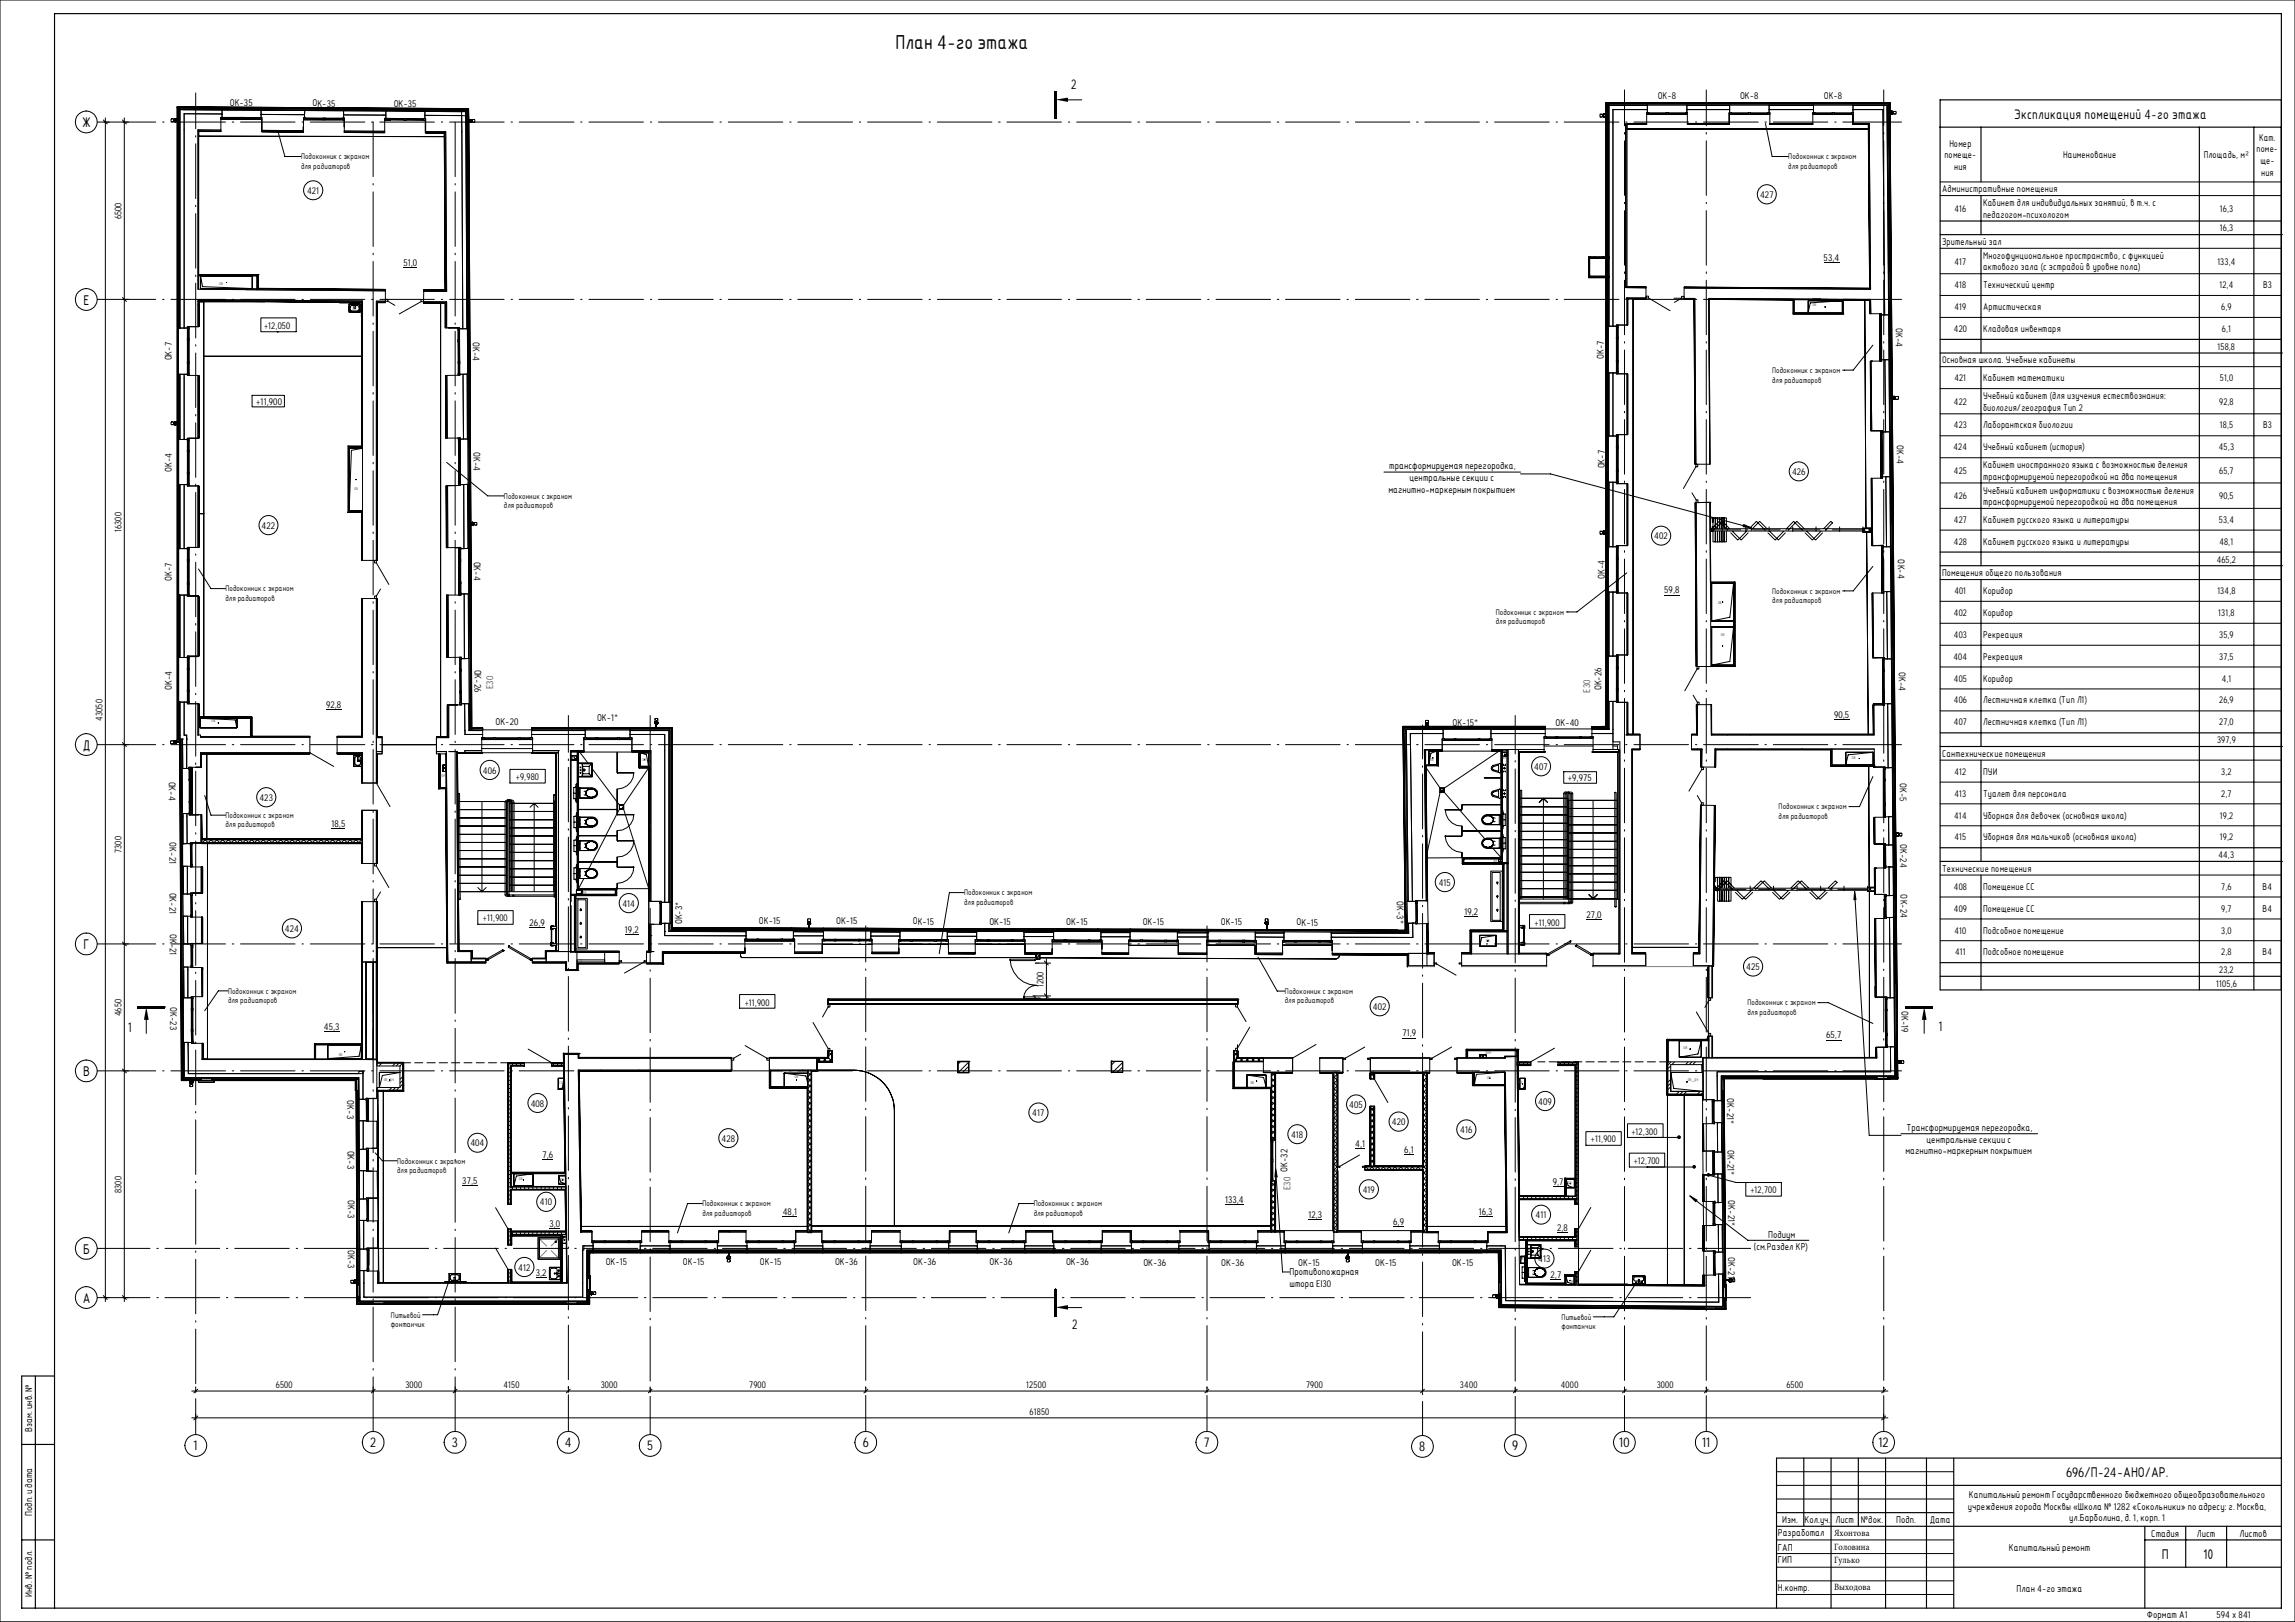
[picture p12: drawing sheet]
<svg xmlns="http://www.w3.org/2000/svg" width="841mm" height="594mm" viewBox="0 0 841 594" stroke-linecap="round" stroke-linejoin="round" font-family="sans-serif">
<defs><g id="words">
<text font-size="7.1" x="328.2" y="17.9">План 4-го этажа</text>
<g font-size="5">
<text x="392.5" y="32.6">2</text>
<text x="30.1" y="46.7">Ж</text>
<text x="30.6" y="111.7">Е</text>
<text x="30.3" y="274.7">Д</text>
<text x="30.6" y="347.7">Г</text>
<text x="46.9" y="378">1</text>
<text x="710.4" y="377.6">1</text>
<text x="30.5" y="394.2">В</text>
<text x="30.5" y="459.2">Б</text>
<text x="30.3" y="477.2">А</text>
<text x="392.9" y="486.8">2</text>
<text x="71" y="531.2">1</text>
<text x="135.6" y="530">2</text>
<text x="165.6" y="530">3</text>
<text x="207" y="530">4</text>
<text x="237.2" y="531.2">5</text>
<text x="316.1" y="530">6</text>
<text x="441.1" y="530">7</text>
<text x="520.1" y="531.5">8</text>
<text x="554.1" y="531.2">9</text>
<text x="593.3" y="530">10</text>
<text x="623.7" y="530">11</text>
<text x="688.3" y="530">12</text>
<text x="757.1" y="540.9">696/П-24-АНО/АР.</text>
<text x="792.2" y="570.9">П</text>
<text x="807.4" y="570.9">10</text>
</g>
<text font-size="4.9" x="738.1" y="43.5">Экспликация помещений 4-го этажа</text>
<g font-size="3.5">
<text x="84.2" y="38.8">ОК-35</text>
<text x="114.6" y="38.9">ОК-35</text>
<text x="144.3" y="39.1">ОК-35</text>
<text x="607.5" y="36.3">ОК-8</text>
<text x="637.6" y="36.3">ОК-8</text>
<text x="668.4" y="36.3">ОК-8</text>
<text x="714.3" y="53.7">Номер</text>
<text x="827.9" y="51.6">Кат.</text>
<text x="712.6" y="57.9">помеще-</text>
<text x="756.1" y="57.9">Наименование</text>
<text x="807.6" y="57.9">Площадь, м²</text>
<text x="826.9" y="55.8">поме-</text>
<text x="716.1" y="62.1">ния</text>
<text x="828.3" y="60">ще-</text>
<text x="828.6" y="64.3">ния</text>
<text x="112.5" y="71">421</text>
<text x="711.7" y="70.4">Административные помещения</text>
<text x="645" y="72.5">427</text>
<text x="716.2" y="77.6">416</text>
<text x="726.7" y="75.5">Кабинет для индивидуальных занятий, в т.ч. с</text>
<text x="813.5" y="77.6">16,3</text>
<text x="44.5" y="80.3" transform="rotate(-90 44.5 80.3)">6500</text>
<text x="726.7" y="79.8">педагогом-психологом</text>
<text x="711.7" y="89.7">Зрительный зал</text>
<text x="813.5" y="84.8">16,3</text>
<text x="668.3" y="95.6">53,4</text>
<text x="726.7" y="94.7">Многофунциональное пространство, с функцией</text>
<text x="147.8" y="97.5">51,0</text>
<text x="716.2" y="96.9">417</text>
<text x="726.7" y="99">актового зала (с эстрадой в уровне пола)</text>
<text x="812.5" y="96.9">133,4</text>
<text x="716.2" y="105.6">418</text>
<text x="726.7" y="105.6">Технический центр</text>
<text x="813.3" y="105.6">12,4</text>
<text x="829.3" y="105.6">В3</text>
<text x="716.2" y="113.5">419</text>
<text x="726.7" y="113.5">Артистическая</text>
<text x="814" y="113.5">6,9</text>
<text x="694.8" y="120" transform="rotate(90 694.8 120)">ОК-4</text>
<text x="96.8" y="120.4">+12,050</text>
<text x="173.2" y="125.2" transform="rotate(90 173.2 125.2)">ОК-4</text>
<text x="716" y="121.6">420</text>
<text x="726.7" y="121.6">Кладовая инвентаря</text>
<text x="814.2" y="121.6">6,1</text>
<text x="63" y="132" transform="rotate(-90 63 132)">ОК-7</text>
<text x="587.7" y="131.4" transform="rotate(-90 587.7 131.4)">ОК-7</text>
<text x="812.6" y="128.1">158,8</text>
<text x="711.7" y="133.1">Основная школа. Учебные кабинеты</text>
<text x="716.2" y="139.6">421</text>
<text x="726.7" y="139.6">Кабинет математики</text>
<text x="813.5" y="139.6">51,0</text>
<text x="93.9" y="148.3">+11,900</text>
<text x="716" y="148.3">422</text>
<text x="726.7" y="146.1">Учебный кабинет (для изучения естествознания:</text>
<text x="813.2" y="148.3">92,8</text>
<text x="726.7" y="150.4">биология/география Тип 2</text>
<text x="716" y="156.9">423</text>
<text x="726.7" y="156.9">Лаборантская биологии</text>
<text x="813.5" y="156.9">18,5</text>
<text x="829.3" y="156.9">В3</text>
<text x="173.5" y="165.6" transform="rotate(90 173.5 165.6)">ОК-4</text>
<text x="695.1" y="162.8" transform="rotate(90 695.1 162.8)">ОК-4</text>
<text x="715.9" y="164.9">424</text>
<text x="726.7" y="164.9">Учебный кабинет (история)</text>
<text x="813.1" y="164.9">45,3</text>
<text x="63" y="172.8" transform="rotate(-90 63 172.8)">ОК-4</text>
<text x="509.1" y="171.9">трансформируемая перегородка,</text>
<text x="588.1" y="171.5" transform="rotate(-90 588.1 171.5)">ОК-7</text>
<text x="656.7" y="173.9">426</text>
<text x="716" y="173.6">425</text>
<text x="726.7" y="171.4">Кабинет иностранного языка с возможностью деления</text>
<text x="813.2" y="173.6">65,7</text>
<text x="516.5" y="176.2">центральные секции с</text>
<text x="726.7" y="175.7">трансформируемой перегородкой на два помещения</text>
<text x="508.8" y="180.4">магнитно-маркерным покрытием</text>
<text x="716" y="182.9">426</text>
<text x="726.7" y="180.8">Учебный кабинет информатики с возможностью деления</text>
<text x="726.7" y="185">трансформируемой перегородкой на два помещения</text>
<text x="813.2" y="182.9">90,5</text>
<text x="716" y="191.5">427</text>
<text x="726.7" y="191.5">Кабинет русского языка и литературы</text>
<text x="813.1" y="191.5">53,4</text>
<text x="44.5" y="194.9" transform="rotate(-90 44.5 194.9)">16300</text>
<text x="95.8" y="193.6">422</text>
<text x="606.2" y="197.5">402</text>
<text x="716" y="199.6">428</text>
<text x="726.7" y="199.6">Кабинет русского языка и литературы</text>
<text x="813.3" y="199.6">48,1</text>
<text x="173.7" y="205.7" transform="rotate(90 173.7 205.7)">ОК-4</text>
<text x="695.4" y="204.9" transform="rotate(90 695.4 204.9)">ОК-4</text>
<text x="812.3" y="206.1">465,2</text>
<text x="63" y="212.9" transform="rotate(-90 63 212.9)">ОК-7</text>
<text x="588.1" y="212" transform="rotate(-90 588.1 212)">ОК-4</text>
<text x="711.7" y="211.1">Помещения общего пользования</text>
<text x="609.9" y="217.3">59,8</text>
<text x="716.2" y="217.6">401</text>
<text x="726.7" y="217.6">Коридор</text>
<text x="812.5" y="217.6">134,8</text>
<text x="716" y="225.6">402</text>
<text x="726.7" y="225.6">Коридор</text>
<text x="812.9" y="225.6">131,8</text>
<text x="716" y="233.6">403</text>
<text x="726.7" y="233.6">Рекреация</text>
<text x="813.2" y="233.6">35,9</text>
<text x="173.8" y="245.2" transform="rotate(90 173.8 245.2)">ОК-26</text>
<text x="695.8" y="246" transform="rotate(90 695.8 246)">ОК-4</text>
<text x="715.9" y="241.6">404</text>
<text x="726.7" y="241.6">Рекреация</text>
<text x="813.2" y="241.6">37,5</text>
<text x="716" y="249.7">405</text>
<text x="726.7" y="249.7">Коридор</text>
<text x="814.2" y="249.7">4,1</text>
<text x="63" y="252.6" transform="rotate(-90 63 252.6)">ОК-4</text>
<text x="586.8" y="252.8" transform="rotate(-90 586.8 252.8)">ОК-26</text>
<text x="716" y="257.6">406</text>
<text x="726.7" y="257.6">Лестничная клетка (Тип Л1)</text>
<text x="813.2" y="257.6">26,9</text>
<text x="37.6" y="264" transform="rotate(-90 37.6 264)">43050</text>
<text x="119.5" y="259.3">92,8</text>
<text x="218.8" y="264">ОК-1*</text>
<text x="672.1" y="262.9">90,5</text>
<text x="181.6" y="265.3">ОК-20</text>
<text x="532.3" y="265.8">ОК-15*</text>
<text x="570.1" y="265.8">ОК-40</text>
<text x="716" y="265.7">407</text>
<text x="726.7" y="265.7">Лестничная клетка (Тип Л1)</text>
<text x="813.2" y="265.7">27,0</text>
<text x="812.5" y="272.2">397,9</text>
<text x="562.2" y="281.9">407</text>
<text x="711.7" y="277.2">Сантехнические помещения</text>
<text x="61.9" y="286.3" transform="rotate(90 61.9 286.3)">ОК-4</text>
<text x="177" y="283.3">406</text>
<text x="189.1" y="285.5">+9,980</text>
<text x="574.5" y="286.2">+9,975</text>
<text x="696.1" y="286.6" transform="rotate(90 696.1 286.6)">ОК-5</text>
<text x="716.2" y="283.7">412</text>
<text x="726.7" y="283.7">ПУИ</text>
<text x="814" y="283.7">3,2</text>
<text x="95.1" y="293.3">423</text>
<text x="716.2" y="291.8">413</text>
<text x="726.7" y="291.8">Туалет для персонала</text>
<text x="814" y="291.8">2,7</text>
<text x="716.1" y="299.8">414</text>
<text x="726.7" y="299.8">Уборная для девочек (основная школа)</text>
<text x="813.5" y="299.8">19,2</text>
<text x="121.5" y="302.9">18,5</text>
<text x="62.1" y="308.5" transform="rotate(90 62.1 308.5)">ОК-21</text>
<text x="696.3" y="309.1" transform="rotate(90 696.3 309.1)">ОК-24</text>
<text x="716.2" y="307.8">415</text>
<text x="726.7" y="307.8">Уборная для мальчиков (основная школа)</text>
<text x="813.5" y="307.8">19,2</text>
<text x="44.5" y="312.3" transform="rotate(-90 44.5 312.3)">7300</text>
<text x="813" y="314.3">44,3</text>
<text x="711.7" y="319.3">Технические помещения</text>
<text x="62.1" y="326.9" transform="rotate(90 62.1 326.9)">ОК-21</text>
<text x="527.2" y="324.4">415</text>
<text x="696.5" y="327.6" transform="rotate(90 696.5 327.6)">ОК-24</text>
<text x="716" y="325.8">408</text>
<text x="726.7" y="325.8">Помещение СС</text>
<text x="814" y="325.8">7,6</text>
<text x="829.1" y="325.8">В4</text>
<text x="228.1" y="332.1">414</text>
<text x="511.8" y="330" transform="rotate(89 511.8 330)">ОК-3*</text>
<text x="536.6" y="334.9">19,2</text>
<text x="716" y="333.8">409</text>
<text x="726.7" y="333.8">Помещение СС</text>
<text x="814" y="333.8">9,7</text>
<text x="829.1" y="333.8">В4</text>
<text x="104.4" y="341.3">424</text>
<text x="177" y="337.2">+11,900</text>
<text x="194.1" y="339.2">26,9</text>
<text x="229" y="341.5">19,2</text>
<text x="250" y="338.5" transform="rotate(-90 250 338.5)">ОК-3*</text>
<text x="278.1" y="338.3">ОК-15</text>
<text x="306.4" y="338.4">ОК-15</text>
<text x="334.5" y="338.5">ОК-15</text>
<text x="362.5" y="338.6">ОК-15</text>
<text x="390.7" y="338.7">ОК-15</text>
<text x="418.8" y="338.8">ОК-15</text>
<text x="447.4" y="338.8">ОК-15</text>
<text x="475.1" y="338.9">ОК-15</text>
<text x="562.4" y="339.2">+11,900</text>
<text x="581.3" y="336.3">27,0</text>
<text x="716.2" y="341.9">410</text>
<text x="726.7" y="341.9">Подсобное помещение</text>
<text x="814" y="341.9">3,0</text>
<text x="62.2" y="342.1" transform="rotate(90 62.2 342.1)">ОК-21</text>
<text x="716.4" y="349.8">411</text>
<text x="726.7" y="349.8">Подсобное помещение</text>
<text x="814" y="349.8">2,8</text>
<text x="829.1" y="349.8">В4</text>
<text x="639.9" y="355.3">425</text>
<text x="813.2" y="356.4">23,2</text>
<text x="382.4" y="361.6" transform="rotate(-90 382.4 361.6)">1200</text>
<text x="812.1" y="361.4">1105,6</text>
<text x="62.3" y="368.7" transform="rotate(90 62.3 368.7)">ОК-23</text>
<text x="272.9" y="368.3">+11,900</text>
<text x="503.1" y="369.8">402</text>
<text x="696.8" y="370.2" transform="rotate(90 696.8 370.2)">ОК-19</text>
<text x="44.5" y="372.2" transform="rotate(-90 44.5 372.2)">4650</text>
<text x="118.7" y="377.2">45,3</text>
<text x="513.9" y="379.6">71,9</text>
<text x="669.2" y="380.3">65,7</text>
<text x="127.3" y="403" transform="rotate(90 127.3 403)">ОК-3</text>
<text x="194.5" y="405.3">408</text>
<text x="494.5" y="405.8">405</text>
<text x="563.7" y="404.5">409</text>
<text x="632.9" y="402.3" transform="rotate(90 632.9 402.3)">ОК-21*</text>
<text x="378.3" y="408.8">417</text>
<text x="510" y="412.1">420</text>
<text x="172.4" y="419.9">404</text>
<text x="264.4" y="418.2">428</text>
<text x="473.1" y="416.7">418</text>
<text x="535.1" y="415">416</text>
<text x="583" y="418.3">+11,900</text>
<text x="597.8" y="415.5">+12,300</text>
<text x="698.7" y="414.1">Трансформируемая перегородка,</text>
<text x="706" y="418.5">центральные секции с</text>
<text x="127.3" y="421.4" transform="rotate(90 127.3 421.4)">ОК-3</text>
<text x="198.8" y="424.2">7,6</text>
<text x="496.7" y="420">4,1</text>
<text x="514.6" y="422.1">6,1</text>
<text x="633.1" y="421" transform="rotate(90 633.1 421)">ОК-21*</text>
<text x="698.2" y="422.7">магнитно-маркерным покрытием</text>
<text x="471.8" y="429.2" transform="rotate(-90 471.8 429.2)">ОК-32</text>
<text x="598.7" y="426.2">+12,700</text>
<text x="44.5" y="436.9" transform="rotate(-90 44.5 436.9)">8300</text>
<text x="169.4" y="433.5">37,5</text>
<text x="499.4" y="436.9">419</text>
<text x="569" y="433.9">9,7</text>
<text x="641.4" y="437">+12,700</text>
<text x="127.4" y="439.6" transform="rotate(90 127.4 439.6)">ОК-3</text>
<text x="197.9" y="441.5">410</text>
<text x="448.9" y="440.7">133,4</text>
<text x="633.2" y="439.6" transform="rotate(90 633.2 439.6)">ОК-21*</text>
<text x="201.3" y="449.4">3,0</text>
<text x="286.9" y="445.1">48,1</text>
<text x="479.5" y="446.1">12,3</text>
<text x="510.5" y="448.7">6,9</text>
<text x="541.9" y="444.8">16,3</text>
<text x="562.7" y="446.1">411</text>
<text x="570.6" y="450.8">2,8</text>
<text x="648" y="453.2">Подиум</text>
<text x="127.5" y="457.9" transform="rotate(90 127.5 457.9)">ОК-3</text>
<text x="633.3" y="460.3" transform="rotate(90 633.3 460.3)">ОК-21*</text>
<text x="642.7" y="457.6">(см.Раздел КР)</text>
<text x="189.9" y="465.3">412</text>
<text x="196.3" y="467.2">3,2</text>
<text x="222" y="463.3">ОК-15</text>
<text x="250.3" y="463.3">ОК-15</text>
<text x="278.5" y="463.3">ОК-15</text>
<text x="306" y="463.3">ОК-36</text>
<text x="334.7" y="463.3">ОК-36</text>
<text x="362.6" y="463.3">ОК-36</text>
<text x="390.7" y="463.3">ОК-36</text>
<text x="419" y="463.7">ОК-36</text>
<text x="447.5" y="463.7">ОК-36</text>
<text x="472.5" y="467.1">Противопожарная</text>
<text x="475.7" y="463.7">ОК-15</text>
<text x="503.9" y="463.7">ОК-15</text>
<text x="532.1" y="463.7">ОК-15</text>
<text x="563.7" y="462.3">413</text>
<text x="472.5" y="471.3">штора EI30</text>
<text x="568.2" y="468.1">2,7</text>
<text x="101.1" y="508.3">6500</text>
<text x="148.6" y="508.3">3000</text>
<text x="184.5" y="508.3">4150</text>
<text x="220.1" y="508.3">3000</text>
<text x="274.6" y="508.3">7900</text>
<text x="376.1" y="508.3">12500</text>
<text x="478.6" y="508.3">7900</text>
<text x="535" y="508.3">3400</text>
<text x="572" y="508.3">4000</text>
<text x="607.1" y="508.3">3000</text>
<text x="654.6" y="508.3">6500</text>
<text x="377.3" y="518.2">61850</text>
<text x="11.8" y="524.4" transform="rotate(-90 11.8 524.4)">Взам. инв. №</text>
<text x="721.5" y="548.6">Капитальный ремонт Государственного бюджетного общеобразовательного</text>
<text x="11.8" y="555.2" transform="rotate(-90 11.8 555.2)">Подп. и дата</text>
<text x="653.1" y="557.7">Изм.</text>
<text x="661.2" y="557.7">Кол.уч.</text>
<text x="672.6" y="557.7">Лист №док.</text>
<text x="694.9" y="557.7">Подп.</text>
<text x="707.1" y="557.7">Дата</text>
<text x="721.1" y="552.9">учреждения города Москвы «Школа № 1282 «Сокольники» по адресу: г. Москва,</text>
<text x="758.3" y="557.1">ул.Барболина, д. 1, корп. 1</text>
<text x="651.5" y="562.7">Разработал</text>
<text x="672.1" y="562.5">Яхонтова</text>
<text x="788.3" y="563">Стадия</text>
<text x="805" y="563">Лист</text>
<text x="820.7" y="563">Листов</text>
<text x="651.5" y="567.9">ГАП</text>
<text x="672.1" y="567.7">Головина</text>
<text x="736.2" y="568">Капитальный ремонт</text>
<text x="651.5" y="572.5">ГИП</text>
<text x="672.1" y="572.3">Гулько</text>
<text x="11.8" y="584.8" transform="rotate(-90 11.8 584.8)">Инв. № подл.</text>
<text x="651.5" y="582.7">Н.контр.</text>
<text x="672.1" y="582.5">Выходова</text>
<text x="739" y="583">План 4-го этажа</text>
<text x="786.7" y="592.7">Формат А1</text>
<text x="812.2" y="592.5">594х 841</text>
</g>
<g font-size="3.5" fill="#f00">
<text x="180.7" y="252.4" transform="rotate(-90 180.7 252.4)">E30</text>
<text x="582.7" y="253.7" transform="rotate(-90 582.7 253.7)">E30</text>
<text x="472.9" y="435.8" transform="rotate(-90 472.9 435.8)">E30</text>
</g>
<g font-size="2.8">
<text x="110.3" y="58.3">Подоконник с экраном</text>
<text x="655.3" y="58.3">Подоконник с экраном</text>
<text x="110.3" y="61.8">для радиаторов</text>
<text x="655.3" y="61.8">для радиаторов</text>
<text x="649.4" y="136.7">Подоконник с экраном</text>
<text x="649.4" y="140.1">для радиаторов</text>
<text x="184.7" y="182.6">Подоконник с экраном</text>
<text x="184.7" y="186.1">для радиаторов</text>
<text x="82.6" y="216.6">Подоконник с экраном</text>
<text x="82.6" y="220">для радиаторов</text>
<text x="649.4" y="217.4">Подоконник с экраном</text>
<text x="649.4" y="220.9">для радиаторов</text>
<text x="548.1" y="225.1">Подоконник с экраном</text>
<text x="548.1" y="228.6">для радиаторов</text>
<text x="82.6" y="299.6">Подоконник с экраном</text>
<text x="651.8" y="296.4">Подоконник с экраном</text>
<text x="651.8" y="299.9">для радиаторов</text>
<text x="82.6" y="303">для радиаторов</text>
<text x="353.3" y="327.9">Подоконник с экраном</text>
<text x="353.3" y="331.4">для радиаторов</text>
<text x="83.6" y="363.9">Подоконник с экраном</text>
<text x="470.8" y="364">Подоконник с экраном</text>
<text x="83.6" y="367.4">для радиаторов</text>
<text x="470.8" y="367.5">для радиаторов</text>
<text x="640.3" y="368.2">Подоконник с экраном</text>
<text x="640.3" y="371.7">для радиаторов</text>
<text x="145.5" y="426.2">Подоконник с экраном</text>
<text x="145.5" y="429.7">для радиаторов</text>
<text x="257.4" y="441.8">Подоконник с экраном</text>
<text x="378.8" y="441.8">Подоконник с экраном</text>
<text x="257.4" y="445.3">для радиаторов</text>
<text x="378.8" y="445.3">для радиаторов</text>
<text x="143.3" y="482.6">Питьевой</text>
<text x="572.3" y="483.3">Питьевой</text>
<text x="143.3" y="486.1">фонтанчик</text>
<text x="572.3" y="486.7">фонтанчик</text>
</g>
<g font-size="1.4" fill="#4b4b4b">
<text x="80.3" y="104.4">ОВ</text>
<text x="129.3" y="113.6">ВК</text>
<text x="664.2" y="112.2">ОВ</text>
<text x="129.8" y="179.6">ОВ</text>
<text x="629.6" y="221.3">ОВ</text>
<text x="630.6" y="232.9">ОВ</text>
<text x="77.5" y="264.5">ОВ</text>
<text x="131.1" y="278.3">ВК</text>
<text x="209.5" y="277.9">ВК</text>
<text x="235.3" y="278.6">ОВ</text>
<text x="524" y="278.6">ОВ</text>
<text x="550.8" y="278">ВК</text>
<text x="678.6" y="277.9">ОВ</text>
<text x="161" y="284.4">ЭОМ</text>
<text x="547.4" y="315.8">ВК</text>
<text x="213.5" y="327.4">ВК</text>
<text x="544.5" y="344.9">ОВ</text>
<text x="124.1" y="386.8">ОВ</text>
<text x="544.2" y="386.2">ЭОМ</text>
<text x="617" y="384.1">ОВ</text>
<text x="140.6" y="395.7">ОВ_ДУ</text>
<text x="291.2" y="394.9">ОВ</text>
<text x="545" y="395.1">ОВ</text>
<text x="204.8" y="396.8">СС</text>
<text x="458.2" y="397.1">ОВ</text>
<text x="556.4" y="396.7">СС</text>
<text x="618.5" y="396.1">ОВ_ДУ</text>
<text x="190.2" y="432.1">ОВ</text>
<text x="205.3" y="432.6">ОВ</text>
<text x="574.5" y="433.6">ОВ</text>
<text x="206.2" y="454.3">ВК</text>
<text x="557" y="461.6">ВК</text>
<text x="575.2" y="469.7">ОВ</text>
</g>
</g></defs>
<path d="M127.9 163.5h4.9" fill="none" stroke="#000" stroke-width=".42"/>
<path d="M657.1 114.6h18.4" fill="none" stroke="#000" stroke-width=".37"/>
<path d="M622.8 274.3h5.7v79.4h-5.7z" fill="#fff"/>
<path d="M72.8 100.9h21.3M127.7 163.3v24.2" fill="none" stroke="#000" stroke-width=".42"/>
<path d="M94.2 100.7v5" fill="none" stroke="#000" stroke-width=".37"/>
<g fill="#fff">
<path d="M132.8 110.2h5.1v242.1h-5.1z"/>
<path d="M132.8 352.3h1.2v35.7h-1.2z"/>
<path d="M463 387.5h88.6v5.2h-88.6z"/>
<path d="M351 388.8h4v4.1h-4z"/>
<path d="M407.3 388.7h4.1v4h-4.1z"/>
<path d="M540.3 392.7h11.1v4.6h-11.1z"/>
<path d="M676.4 275.5h10v4.5h-10z"/>
<path d="M626.2 353.7h1.2v33.7h-1.2z"/>
<path d="M211.5 275.1h.3v50.9h-.3z"/>
<path d="M211.8 275.1l.1 50.6z"/>
<path d="M212.1 299.3h6.9v3.6h-6.9z"/>
<path d="M214.7 299.6h4v3h-4z"/>
<path d="M211.2 297.8h.3v6.6h-.3z"/>
<path d="M212.1 288.6h6.8v3.7h-6.8z"/>
<path d="M214.7 289h4v3h-4z"/>
<path d="M212.1 292.2l.5 .1z"/>
<path d="M211.2 287.2h.3v6.5h-.3z"/>
<path d="M212.1 307.9h6.9v3.6h-6.9z"/>
<path d="M214.7 308.2h4v3h-4z"/>
<path d="M211.2 306.4h.3v6.6h-.3z"/>
<path d="M212.1 318.1h6.9v3.6h-6.9z"/>
<path d="M214.7 318.4h4v3.1h-4z"/>
<path d="M212.1 321.6l.5 .1z"/>
<path d="M211.2 316.7h.3v6.5h-.3z"/>
<path d="M212.3 296.4l13.9 .1z"/>
<path d="M535.7 304.3l14.2 .1z"/>
<path d="M535.7 294.6l14.2 .2z"/>
<path d="M212.3 306l13.9 .2z"/>
<path d="M212.3 315.6l13.9 .1z"/>
<path d="M226.1 296.5l.1 1.8z"/>
<path d="M226.1 304.2l.1 1.8z"/>
<path d="M226.1 275.5l.1 7.5z"/>
<path d="M226.1 289l.1 7.4z"/>
<path d="M226.1 306.2l.1 1.6z"/>
<path d="M226.1 313.9l.1 1.7z"/>
<path d="M226.1 315.7l.1 1.8z"/>
<path d="M226.1 323.5l.1 1.7z"/>
<path d="M535.7 302.5l.1 1.8z"/>
<path d="M535.7 294.8l.1 1.7z"/>
<path d="M535.7 312.2l.1 1.7z"/>
<path d="M535.7 304.4l.1 1.8z"/>
<path d="M550.2 274.7l.1 39.7z"/>
<path d="M550.3 274.7h.3v39.9h-.3z"/>
<path d="M543 307h6.9v3.6h-6.9z"/>
<path d="M543.2 307.3h4.1v3h-4.1z"/>
<path d="M549.4 310.6h.5z"/>
<path d="M550.6 305.6l.1 6.5z"/>
<path d="M543.9 284.8l6 .2z"/>
<path d="M543 298.5h6.9v3.5h-6.9z"/>
<path d="M543.2 298.7h4v3.1h-4z"/>
<path d="M550.6 296.9l.1 6.6z"/>
<path d="M73.9 307.3h58.8v.3h-58.8z"/>
<path d="M73.9 308.6h58.8v.3h-58.8z"/>
<path d="M73.9 307.6h58.8v1h-58.8z"/>
<path d="M178.1 351.1h17v.5h-17z"/>
<path d="M132.8 242.8h5.1v14h-5.1z"/>
<path d="M141.1 106.5h14.2v4h-14.2z"/>
<path d="M132.8 286.4h5.1v14h-5.1z"/>
<path d="M559.6 464.2h7v3.6h-7z"/>
<path d="M562.3 464.5h4v3h-4z"/>
<path d="M558.8 462.7h.3v6.6h-.3z"/>
<path d="M559.6 455.8h5v5h-5z"/>
<path d="M559.1 454.2h.2v16.1h-.2z"/>
<path d="M559.3 454.2l.2 16.1z"/>
</g>
<path d="M539.1 341.2v7.9" fill="none" stroke="#000" stroke-width=".37"/>
<g fill="#fff">
<path d="M626.2 365.4h.7v14.1h-.7z"/>
<path d="M626.2 365.3l1.2 .1z"/>
<path d="M623.5 280.9h.7v14h-.7z"/>
<path d="M621.5 170h.7v14h-.7z"/>
<path d="M621.9 244.1h.7v14h-.7z"/>
<path d="M141.2 109.6h14v.9h-14z"/>
<path d="M127.9 111.3h4v3h-4z"/>
<path d="M452.8 367.9h.7v16.9h-.7z"/>
<path d="M137.2 205.2h.7v14h-.7z"/>
<path d="M132.8 205h5.1v.2h-5.1z"/>
<path d="M90.3 105.7h73.4v1.1h-73.4z"/>
<path d="M163 48.3h.7v58h-.7z"/>
<path d="M72.6 47.6h90.3v1h-90.3z"/>
<path d="M155.9 48.2l.1 .4z"/>
<path d="M72.6 48h.2v57.9h-.2z"/>
<path d="M72.6 111.3h.2v157.9h-.2z"/>
<path d="M72.6 160.4l.2 .1z"/>
<path d="M72.6 218.4l.2 .2z"/>
<path d="M72.6 218.1v.3z"/>
<path d="M72.6 240.3v.2z"/>
<path d="M73.5 269.7h59.3v.3h-59.3z"/>
<path d="M72.6 109.8h60.1v.9h-60.1z"/>
<path d="M163.2 110.7h1.2v159.3h-1.2z"/>
<path d="M138.2 110.3h25.4v.6h-25.4z"/>
<path d="M137.9 110.3h.3v159.9h-.3z"/>
<path d="M159.9 275.3h3.7v.8h-3.7z"/>
<path d="M137.9 275.3h2.1v.8h-2.1z"/>
<path d="M163.4 276.1h.7v76.2h-.7z"/>
<path d="M137.9 276.1h.3v76.2h-.3z"/>
<path d="M134 352.5h.3v35.5h-.3z"/>
<path d="M134.3 387.9l3.8 .1z"/>
<path d="M138.1 387.9l.2 1.3z"/>
<path d="M73.6 275.7h59.1v.3h-59.1z"/>
<path d="M73.6 275.9h.3v32.8h-.3z"/>
<path d="M73.7 318.3h.6v69.6h-.6z"/>
<path d="M138.1 399.3h.6v70.6h-.6z"/>
<path d="M138.3 438.7l.2 .2z"/>
<path d="M138.4 457.1l.2 .1z"/>
<path d="M138.7 469.7l68.9 .2z"/>
<path d="M206.7 386.1h1.2v83.8h-1.2z"/>
<path d="M206.6 385.9l5.6 .2z"/>
<path d="M211.9 386.1h.3v1.4h-.3z"/>
<path d="M212.2 387.3l87.2 .2z"/>
<path d="M463 387.3l88.3 .2z"/>
<path d="M551.3 386.9l.2 .6z"/>
<path d="M551.3 386.8l4.6 .1z"/>
<path d="M556 386.8h.7v51.2h-.7z"/>
<path d="M556.9 470.3h20v.4h-20z"/>
<path d="M578.4 470.5h46.3v.5h-46.3z"/>
<path d="M623.9 387.4h.8v83.3h-.8z"/>
<path d="M624.2 430.2l.2 .2z"/>
<path d="M624.2 439.8l.3 .2z"/>
<path d="M624.1 411.6h.1z"/>
<path d="M624.5 467l.2 .2z"/>
<path d="M623.9 387.3l2.3 .1z"/>
<path d="M626 353.9l.2 33.4z"/>
<path d="M622.6 274.5h1.1v74.6h-1.1z"/>
<path d="M619.8 274.3l3.9 .2z"/>
<path d="M619.8 269l2 .2z"/>
<path d="M620.9 109.5h1.1v159.7h-1.1z"/>
<path d="M596.3 109.1h24.7v.4h-24.7z"/>
<path d="M596.2 109.1l.2 160z"/>
<path d="M596.2 269l4.8 .2z"/>
<path d="M598 274.3l3.1 .2z"/>
<path d="M598 274.5l.2 74.6z"/>
<path d="M598 349.1h4.7v.2h-4.7z"/>
<path d="M515.9 353.7l110.3 .2z"/>
<path d="M515.9 349.8l.1 3.9z"/>
<path d="M242.9 348.5h273.3v1.1h-273.3z"/>
<path d="M459.9 349.1h.5v.4h-.5z"/>
<path d="M242.7 348.5l.2 4.1z"/>
<path d="M211.7 352.6h31.2v.3h-31.2z"/>
<path d="M211.4 352.6h.3v2.5h-.3z"/>
<path d="M207.4 355.1h4.3v.2h-4.3z"/>
<path d="M207.4 352.3l.2 2.8z"/>
<path d="M163.8 352.3l43.6 .2z"/>
<path d="M168.1 348.3l4.5 .2z"/>
<path d="M172.6 348.3h.3v2.8h-.3z"/>
<path d="M172.9 350.9l27.3 .2z"/>
<path d="M200 348.5l.2 2.4z"/>
<path d="M200 348.3l4.6 .2z"/>
<path d="M203.9 275.7h.7v72.6h-.7z"/>
<path d="M170.3 274.9h34.3v.8h-34.3z"/>
<path d="M167.5 275.3h.6v73.2h-.6z"/>
<path d="M221.6 348.7l16.5 .1z"/>
<path d="M238.1 274.9h.4v73.9h-.4z"/>
<path d="M238.1 330.1h.4v8.4h-.4z"/>
<path d="M209 274.9l29.1 .2z"/>
<path d="M214 274.9l17.6 .2z"/>
<path d="M209 275.1h.3v55.1h-.3z"/>
<path d="M209 331.6h.3v17.1h-.3z"/>
<path d="M212.8 450.9h54.6v.3h-54.6z"/>
<path d="M235.1 450.9l.1 .3z"/>
<path d="M212 391.9h.9v59h-.9z"/>
<path d="M212.2 391.9h81.9v.3h-81.9z"/>
<path d="M522.9 451.2h29.4v.2h-29.4z"/>
<path d="M545.2 451.2l.1 .2z"/>
<path d="M551.4 397.6h.9v53.6h-.9z"/>
<path d="M533.9 392.7l5.7 .2z"/>
<path d="M463 392.7l58.4 .2z"/>
<path d="M294.2 391.9h5.4v.3h-5.4z"/>
<path d="M593.2 274.7h.4v74.6h-.4z"/>
<path d="M556.4 274.5h36.8v.8h-36.8z"/>
<path d="M556.4 275.4l.2 73.7z"/>
<path d="M556.4 349.1h36.8v.2h-36.8z"/>
<path d="M627.6 274.3h1v79.4h-1z"/>
<path d="M686.9 299.4h.8v88h-.8z"/>
<path d="M628.6 274.3l31.7 .2z"/>
<path d="M627.3 269l59.4 .2z"/>
<path d="M685.3 109.9h1.4v159.1h-1.4z"/>
<path d="M686.5 257.8l.1 .4z"/>
<path d="M676.3 109.6h9.2v.3h-9.2z"/>
<path d="M626.4 109.4h49.9v.5h-49.9z"/>
<path d="M626.3 109.3h1v159.9h-1z"/>
<path d="M596.2 105.2h89v.7h-89z"/>
<path d="M684.9 45.5h.6v60.4h-.6z"/>
<path d="M596.2 45.2h88.8v.3h-88.8z"/>
<path d="M678.9 45.2h.3v.3h-.3z"/>
<path d="M633.6 45.2l.1 .3z"/>
<path d="M523.3 349.1h15.9v.2h-15.9z"/>
<path d="M552.2 274.5h.4v74.8h-.4z"/>
<path d="M522 274.5h30.2v.2h-30.2z"/>
<path d="M528.5 274.5h18.2v.2h-18.2z"/>
<path d="M522.1 274.7h1v74.6h-1z"/>
<path d="M522.7 329.9h.3v8.3h-.3z"/>
<path d="M137.9 286.4h.3v14h-.3z"/>
<path d="M132.7 286.4l.1 14z"/>
<path d="M137.9 242.8h.3v14h-.3z"/>
<path d="M467 392.9h.3v58.3h-.3z"/>
<path d="M465.8 392.9l.2 58.3z"/>
<path d="M466 392.9h1v58.3h-1z"/>
<path d="M466.4 417.5h.9v15h-.9z"/>
<path d="M523.9 387.5h10v.4h-10z"/>
<path d="M297.4 391.9h30.3v57.1h-30.3z"/>
<path d="M489.9 392.7h.2v58.5h-.2z"/>
<path d="M488.6 392.7h.3v58.6h-.3z"/>
<path d="M488.9 392.7h1v58.6h-1z"/>
<path d="M465.8 417.5h.6v15h-.6z"/>
<path d="M465.8 418.3h.6v6.3h-.6z"/>
<path d="M465.8 425.4h.6v6.3h-.6z"/>
<path d="M522.6 392.7h.3v58.7h-.3z"/>
<path d="M521.4 392.7h.2v58.5h-.2z"/>
<path d="M521.6 392.7h1v58.7h-1z"/>
<path d="M500.1 428.3h21.3v.3h-21.3z"/>
<path d="M500.1 427.1h21.3v.3h-21.3z"/>
<path d="M489.9 427.4h31.7v.9h-31.7z"/>
<path d="M503.3 392.9h.3v34.2h-.3z"/>
<path d="M502.2 392.9h.2v34.2h-.2z"/>
<path d="M502.4 392.9h.9v34.2h-.9z"/>
<path d="M492.1 387.5h10.1v.4h-10.1z"/>
<path d="M490.1 427.1h10v.4h-10z"/>
<path d="M297.2 391.9h.2v59.3h-.2z"/>
<path d="M295.9 391.9h.3v59.3h-.3z"/>
<path d="M296.2 391.9h1v59.5h-1z"/>
<path d="M210.8 348.5l26.9 .2z"/>
<path d="M210.8 348.3l26.9 .1z"/>
<path d="M210.8 348.4l26.9 .1z"/>
<path d="M238 281.2l.1 67.5z"/>
<path d="M237.7 281.2l.1 67.5z"/>
<path d="M237.8 281.2l.2 67.5z"/>
<path d="M237.7 330.1h.4v8.4h-.4z"/>
<path d="M211.9 275.1l22.3 .2z"/>
<path d="M211.9 275.3l22.2 .1z"/>
<path d="M211.9 275.3h22.3z"/>
<path d="M214 275.1h17.6v.3h-17.6z"/>
<path d="M211.9 325.5l14 .1z"/>
<path d="M211.9 325.5h14z"/>
<path d="M225.9 325.2l.1 2.7z"/>
<path d="M211.1 327.9l14.9 .1z"/>
<path d="M538.8 341.2l.1 7.8z"/>
<path d="M538.7 340.8l.1 8.2z"/>
<path d="M538.9 340.7l11.8 .1z"/>
<path d="M538.7 340.6l12 .1z"/>
<path d="M536 314.2l14.1 .1z"/>
<path d="M535.9 314.1l14.2 .1z"/>
<path d="M535.9 314.3l.1 2z"/>
<path d="M535.9 314.3v2z"/>
<path d="M535.9 316.3l14.8 .1z"/>
<path d="M550.2 274.9v39.2z"/>
<path d="M550.1 274.9l.1 39.2z"/>
<path d="M527 274.7l23.2 .2z"/>
<path d="M527.1 275l23 .1z"/>
<path d="M527 274.9l23.1 .1z"/>
<path d="M528.5 274.7h18.2v.4h-18.2z"/>
<path d="M522.4 280.6h.8v68.3h-.8z"/>
<path d="M522.6 280.6h.8v68.4h-.8z"/>
<path d="M522.5 280.6h.8v68.4h-.8z"/>
<path d="M522.9 329.9h.4v8.3h-.4z"/>
<path d="M523.3 349l15.5 .1z"/>
<path d="M523.4 348.8l15.3 .1z"/>
<path d="M523.4 348.9l15.3 .1z"/>
<path d="M559.6 470.1l13.8 .1z"/>
<path d="M559.6 469.9l13.8 .1z"/>
<path d="M559.6 470l13.8 .1z"/>
<path d="M577.1 454.4l.1 12.5z"/>
<path d="M577 454.4l.1 12.5z"/>
<path d="M559.6 454.2l17.5 .1z"/>
<path d="M559.6 454.3l17.4 .1z"/>
<path d="M559.5 454.3l.1 15.8z"/>
<path d="M559.6 454.4v15.7z"/>
<path d="M132.8 363.5h1.2v15.4h-1.2z"/>
<path d="M134 363.5h.3v15.4h-.3z"/>
<path d="M212 279.5h5v5h-5z"/>
<path d="M227 294.8h1.5v1.5h-1.5z"/>
<path d="M527.7 288.6h1.6v1.6h-1.6z"/>
<path d="M514.9 267l74.7 .1z"/>
<path d="M528.8 267l17.6 .1z"/>
<path d="M589.4 38.4h.2v228.6h-.2z"/>
<path d="M589.4 200.2h.2v16.6h-.2z"/>
<path d="M589.4 159.7h.2v16.9h-.2z"/>
<path d="M589.4 119.5h.2v17.1h-.2z"/>
<path d="M589.4 240.3h.2v16.6h-.2z"/>
<path d="M589.6 38.4l102.1 .2z"/>
<path d="M664.5 38.4l14.5 .2z"/>
<path d="M633.8 38.4l14.5 .2z"/>
<path d="M603.7 38.4l14.5 .2z"/>
<path d="M691.6 38.6h3v355.4h-3z"/>
<path d="M692.2 115.3h.3v16.4h-.3z"/>
<path d="M692.9 200.2h.3v16.5h-.3z"/>
<path d="M693.3 241.3h.2v16.3h-.2z"/>
<path d="M694.3 365.4h.2v18h-.2z"/>
<path d="M692.6 158.2h.2v16.4h-.2z"/>
<path d="M693.5 281.1h.3v17.9h-.3z"/>
<path d="M693.8 327.9h.3v8.1h-.3z"/>
<path d="M693.8 309.5l.1 8z"/>
<path d="M630.8 394l63.8 .2z"/>
<path d="M550.1 477.9h81.4v.7h-81.4z"/>
<path d="M550 458h.2v19.9h-.2z"/>
<path d="M215.1 457.8l335 .2z"/>
<path d="M358.1 457.8l17.4 .2z"/>
<path d="M386.2 457.8l17.3 .2z"/>
<path d="M217.3 457.8l17.3 .2z"/>
<path d="M245.5 457.8l17.4 .2z"/>
<path d="M273.7 457.8l17.4 .2z"/>
<path d="M301.6 457.8l17.3 .2z"/>
<path d="M330.3 457.8l17.3 .2z"/>
<path d="M414.6 457.8l17.4 .2z"/>
<path d="M443.1 457.8l17.3 .2z"/>
<path d="M471 457.8l17.4 .2z"/>
<path d="M499.3 457.8l17.3 .2z"/>
<path d="M527.5 457.8l17.3 .2z"/>
<path d="M215.1 458l.1 18.8z"/>
<path d="M131.7 476.5h83.4v.3h-83.4z"/>
<path d="M131.3 394.6h.6v81.9h-.6z"/>
<path d="M131.5 421l.2 7.8z"/>
<path d="M131.4 402.6l.2 7.9z"/>
<path d="M131.5 439.2h.2v7.8h-.2z"/>
<path d="M131.7 457.5l.1 7.8z"/>
<path d="M66 40h104.9v.8h-104.9z"/>
<path d="M141.4 40.5h14.3v.2h-14.3z"/>
<path d="M111.7 40.3l14.2 .2z"/>
<path d="M81.4 40h14.3v.3h-14.3z"/>
<path d="M170.8 40.9h1.2v226.4h-1.2z"/>
<path d="M171.8 241.1l.2 16.6z"/>
<path d="M171.6 200.8l.2 16.7z"/>
<path d="M171.4 160.8h.2v16.6h-.2z"/>
<path d="M171.3 160.6l.2 .2z"/>
<path d="M171.2 120.4l.2 16.6z"/>
<path d="M206.8 386h6v65.4h-6z"/>
<path d="M549.1 474.6l1 .1z"/>
<path d="M548 474.2h1.1v.9h-1.1z"/>
<path d="M547.4 474.7h.8v.5h-.8z"/>
<path d="M547.4 474.2h.8v.5h-.8z"/>
<path d="M546.9 474.7h.6v.5h-.6z"/>
<path d="M546.9 474.2h.6v.5h-.6z"/>
<path d="M245.5 340.7h270.3v1.1h-270.3z"/>
<path d="M470.5 341.4h17.3v.3h-17.3z"/>
<path d="M442.6 341.3h17.4v.3h-17.4z"/>
<path d="M414.1 341.2h17.4v.3h-17.4z"/>
<path d="M386.1 341.1h17.3v.4h-17.3z"/>
<path d="M357.9 341h17.3v.5h-17.3z"/>
<path d="M329.8 341h17.3v.4h-17.3z"/>
<path d="M301.8 340.9h17.3v.4h-17.3z"/>
<path d="M273.4 340.8h17.3v.4h-17.3z"/>
<path d="M245.1 267.3h.4v73.8h-.4z"/>
<path d="M245.1 330.5h.4v7.7h-.4z"/>
<path d="M515 267.1h1.2v74.7h-1.2z"/>
<path d="M515.7 330.1h.4v8h-.4z"/>
<path d="M129.6 468.9h1v1h-1z"/>
<path d="M129 469.4h.9v.5h-.9z"/>
<path d="M128.9 469h.9v.4h-.9z"/>
<path d="M128.6 469.4h.5v.5h-.5z"/>
<path d="M128.5 469h.5v.4h-.5z"/>
<path d="M215.2 473.5l1 .1z"/>
<path d="M216.2 473.1h1.1v.9h-1.1z"/>
<path d="M217.1 473.1h.8v.5h-.8z"/>
<path d="M217.1 473.6h.8v.4h-.8z"/>
<path d="M217.9 473.1h.5v.5h-.5z"/>
<path d="M217.8 473.6h.6v.4h-.6z"/>
<path d="M70 394.9l.1 .9z"/>
<path d="M69.6 395.9h1v.9h-1z"/>
<path d="M70.1 396.7h.4v.8h-.4z"/>
<path d="M69.7 396.7h.4v.8h-.4z"/>
<path d="M70.1 397.4h.4v.5h-.4z"/>
<path d="M69.6 397.4h.5v.5h-.5z"/>
<path d="M695.5 388.5h1.1v1h-1.1z"/>
<path d="M696.5 388.5h.7v.5h-.7z"/>
<path d="M696.4 389h.8v.5h-.8z"/>
<path d="M697.1 388.5h.6v.5h-.6z"/>
<path d="M697.1 389h.6v.5h-.6z"/>
<path d="M536.4 314.4h13.9v.2h-13.9z"/>
<path d="M536.1 314.3l14.1 .1z"/>
<path d="M536.2 316.1l16 .2z"/>
<path d="M536.4 315.9h15.8v.2h-15.8z"/>
<path d="M536.1 314.4h.3v1.7h-.3z"/>
<path d="M536 314.3l.1 2z"/>
<path d="M209.3 327.5h16.2v.2h-16.2z"/>
<path d="M209.3 327.7l16.4 .2z"/>
<path d="M211.9 325.6l14 .1z"/>
<path d="M211.8 325.7h13.9v.3h-13.9z"/>
<path d="M225.7 325.7l.2 2.2z"/>
<path d="M225.5 326h.2v1.7h-.2z"/>
<path d="M550.8 316.4v24.3z"/>
<path d="M550.7 316.4l.1 24.3z"/>
<path d="M210.8 327.9l.1 20.4z"/>
<path d="M210.9 327.9l.1 20.4z"/>
<path d="M210.5 327.7h.2v20.6h-.2z"/>
<path d="M210.7 327.9l.1 20.4z"/>
<path d="M550.8 316.3l.1 24.5z"/>
<path d="M550.9 316.3h.3v24.5h-.3z"/>
<path d="M379.6 365.5h1.6v.4h-1.6z"/>
<path d="M522.8 265.9l.1 1.1z"/>
<path d="M522.4 264.9h1v1h-1z"/>
<path d="M522.4 264.2h.5v.9h-.5z"/>
<path d="M522.9 264.2h.4v.8h-.4z"/>
<path d="M522.4 263.8h.5v.5h-.5z"/>
<path d="M522.9 263.8h.5v.4h-.5z"/>
<path d="M587.4 41.8h1v1h-1z"/>
<path d="M586.7 42.3h.9v.5h-.9z"/>
<path d="M586.7 41.9h.8v.4h-.8z"/>
<path d="M586.3 42.3h.5v.5h-.5z"/>
<path d="M586.3 41.8h.4v.5h-.4z"/>
<path d="M692.6 41.2l.1 .1z"/>
<path d="M692.7 40.8h1.1v.9h-1.1z"/>
<path d="M693.5 40.8h.9v.4h-.9z"/>
<path d="M693.5 41.3h.9v.4h-.9z"/>
<path d="M694.4 40.8h.5v.4h-.5z"/>
<path d="M694.3 41.2h.6v.5h-.6z"/>
<path d="M170.9 44.2l1 .1z"/>
<path d="M171.9 43.8h1v.9h-1z"/>
<path d="M172.7 43.8h.9v.5h-.9z"/>
<path d="M172.8 44.3h.8v.4h-.8z"/>
<path d="M173.6 43.8h.4v.5h-.4z"/>
<path d="M173.6 44.3h.4v.4h-.4z"/>
<path d="M64.8 43.9l1 .1z"/>
<path d="M63.8 43.5h1v.9h-1z"/>
<path d="M63.2 44h.7v.4h-.7z"/>
<path d="M63.1 43.5h.8v.5h-.8z"/>
<path d="M62.7 44h.5v.4h-.5z"/>
<path d="M62.7 43.5h.5v.5h-.5z"/>
<path d="M550.6 275.5h1.5v1.5h-1.5z"/>
<path d="M211.2 326h2.1v1.5h-2.1z"/>
<path d="M209.5 276.8h2v1.5h-2z"/>
<path d="M523.6 275.1h2.9v5h-2.9z"/>
</g>
<path d="M522.3 280.2h4.2" fill="none" stroke="#000" stroke-width=".37"/>
<path d="M526.8 274.7v5.7" fill="none" stroke="#000" stroke-width=".42"/>
<path d="M234.7 275.7h3v5h-3z" fill="#fff"/>
<path d="M657.3 109.9v4.6M627 213.4h8.6M627.2 243.8h8.1M72.8 262.8h19M92 262.6v7.1M234.5 275.1v6M234.7 280.9h3.4M115.4 382.3v5.5M115.7 382.5h17.1" fill="none" stroke="#000" stroke-width=".42"/>
<path d="M675.3 109.9v4.6M635.4 213.6v30.4" fill="none" stroke="#000" stroke-width=".37"/>
<g fill="#fff">
<path d="M171.6 191.8l1 .1z"/>
<path d="M172.6 191.3h1.1v1h-1.1z"/>
<path d="M173.5 191.3h.8v.5h-.8z"/>
<path d="M173.5 191.9h.8v.4h-.8z"/>
<path d="M174.3 191.3h.5v.5h-.5z"/>
<path d="M174.2 191.8h.6v.5h-.6z"/>
<path d="M588.4 195.1l1 .1z"/>
<path d="M587.4 194.6h1v1h-1z"/>
<path d="M586.7 195.1h.9v.5h-.9z"/>
<path d="M586.7 194.6h.8v.5h-.8z"/>
<path d="M586.3 195.1h.5v.5h-.5z"/>
<path d="M586.3 194.6h.4v.5h-.4z"/>
<path d="M630.8 394.2h.7v84.3h-.7z"/>
<path d="M630.9 403.1l.1 8z"/>
<path d="M631 421.9l.2 8z"/>
<path d="M631.1 440.4h.3v8.1h-.3z"/>
<path d="M631.3 458.6l.1 8z"/>
<path d="M171.9 267.3h73.2v.2h-73.2z"/>
<path d="M214.5 267.3h16.4v.2h-16.4z"/>
<path d="M141.1 106.2h14.3v.5h-14.3z"/>
<path d="M141.1 110.3h14.2v.5h-14.2z"/>
<path d="M133.3 469.9h80.2v5.2h-80.2z"/>
<path d="M207.8 456.3h5.7v13.6h-5.7z"/>
<path d="M69 388h64v5.2h-64z"/>
<path d="M133 388h5.4v81.9h-5.4z"/>
<path d="M133.1 402.3h5v8.3h-5z"/>
<path d="M133.2 420.5h1.8v8.4h-1.8z"/>
<path d="M133.3 438.7h5v8.3h-5z"/>
<path d="M133.3 457.1h5.1v8.2h-5.1z"/>
<path d="M238.5 274.9h5.1v67.7h-5.1z"/>
<path d="M238.5 330.1h5.1v8.4h-5.1z"/>
<path d="M211.4 351.5h10.2v.8h-10.2z"/>
<path d="M267.4 450.8h253.9v.4h-253.9z"/>
<path d="M470.6 450.8h18v.4h-18z"/>
<path d="M347.9 450.8l.2 .4z"/>
<path d="M414.2 450.8h.4v.4h-.4z"/>
<path d="M442.7 450.8l.2 .4z"/>
<path d="M498.9 450.8h18.2v.4h-18.2z"/>
<path d="M200.2 348.5h8.8v3.8h-8.8z"/>
<path d="M164.1 348.5h8.5v3.8h-8.5z"/>
<path d="M204.6 274.9h4.4v73.6h-4.4z"/>
<path d="M221.6 348.8h21.1v3.8h-21.1z"/>
<path d="M207.6 348.7h3.8v6.4h-3.8z"/>
<path d="M226.9 351.9h10v.4h-10z"/>
<path d="M238.3 348.5h4.4v.3h-4.4z"/>
<path d="M132.8 123.2h5.1v14h-5.1z"/>
<path d="M137.9 123.2h.3v14h-.3z"/>
<path d="M211.9 387.5h87.5v4.4h-87.5z"/>
<path d="M596.2 105.3h89.3v4.3h-89.3z"/>
<path d="M627.1 269.2h59.7v5.1h-59.7z"/>
<path d="M603.2 108.5h13.9v.7h-13.9z"/>
<path d="M593.6 269.2h4.4v80.1h-4.4z"/>
<path d="M629.2 387.4h58.5v5.1h-58.5z"/>
<path d="M627.6 387.3l59.9 .1z"/>
<path d="M517 274.5h5.9v74.6h-5.9z"/>
<path d="M517.7 329.9h5v8.3h-5z"/>
<path d="M621 109.3h6.1v165h-6.1z"/>
<path d="M598 269.2h24v5.1h-24z"/>
<path d="M633 269.2h8.3v5.1h-8.3z"/>
<path d="M633 269l8.3 .2z"/>
<path d="M522.9 349.3h79.9v4.4h-79.9z"/>
<path d="M525.5 352.6h10.1v.5h-10.1z"/>
<path d="M602.9 349.3l.2 4.4z"/>
<path d="M551.8 470.5h73v6.3h-73z"/>
<path d="M551.7 456.3h5.2v14.2h-5.2z"/>
<path d="M551.5 386.9h5.2v64.3h-5.2z"/>
<path d="M146.6 389.4h1v8.9h-1z"/>
<path d="M138.2 398.3h9.4v1h-9.4z"/>
<path d="M139 392.8h7.6v5.5h-7.6z"/>
<path d="M138.1 389.4h8.5v1h-8.5z"/>
<path d="M134 352.3l4.3 .2z"/>
<path d="M226.7 348.8l.2 3.8z"/>
<path d="M212.9 351.5h8.5v.8h-8.5z"/>
<path d="M167.7 274.2h36v20h-36z"/>
<path d="M167.8 293.5h17.8v3h-17.8z"/>
<path d="M167.8 296.5h17.8v3.1h-17.8z"/>
<path d="M167.9 299.6h17.7v2.9h-17.7z"/>
<path d="M167.9 302.5h17.7v3.1h-17.7z"/>
<path d="M167.9 305.6h17.7v2.9h-17.7z"/>
<path d="M167.9 308.5h17.7v3h-17.7z"/>
<path d="M167.9 311.5h17.7v3h-17.7z"/>
<path d="M168 314.5h17.6v3h-17.6z"/>
<path d="M168 317.5h17.6v3h-17.6z"/>
<path d="M168.1 320.5h17.5v3h-17.5z"/>
<path d="M168 323.5h17.6v3.1h-17.6z"/>
<path d="M186.8 324.2h16.9v2.4h-16.9z"/>
<path d="M186.8 321.2h16.9v3h-16.9z"/>
<path d="M186.8 318.2h16.9v3h-16.9z"/>
<path d="M186.8 315.2h16.9v3h-16.9z"/>
<path d="M186.8 312.2h16.9v3h-16.9z"/>
<path d="M186.8 309.2h16.9v3h-16.9z"/>
<path d="M186.8 306.2h16.9v3h-16.9z"/>
<path d="M186.8 303.2h16.9v3h-16.9z"/>
<path d="M186.8 300.2h16.9v3h-16.9z"/>
<path d="M186.8 297.2h16.9v3h-16.9z"/>
<path d="M186.8 294.2h16.9v3h-16.9z"/>
<path d="M602.8 349.3h17.8v4.4h-17.8z"/>
<path d="M620.6 349.3h2.3v4.4h-2.3z"/>
<path d="M620.6 349.1h2.3v.2h-2.3z"/>
<path d="M602.7 349.1h17.9v.2h-17.9z"/>
<path d="M617.1 105.5l.2 3.8z"/>
<path d="M577.2 389.9h.2v80.8h-.2z"/>
<path d="M578.2 388.9h.2v81.8h-.2z"/>
<path d="M577.4 389.1h.8v81.6h-.8z"/>
<path d="M556.2 389.9h21v.2h-21z"/>
<path d="M556.2 388.9h22v.2h-22z"/>
<path d="M556.2 389.1h21.2v.8h-21.2z"/>
<path d="M556.5 439h20.7v.3h-20.7z"/>
<path d="M556.5 438h20.7v.2h-20.7z"/>
<path d="M556.5 438.2h20.9v.8h-20.9z"/>
<path d="M612.2 392.8h11.8v6.9h-11.8z"/>
<path d="M611.2 388.9h12.7v1h-12.7z"/>
<path d="M611.2 399.7h13v1h-13z"/>
<path d="M611.2 389.9h1v9.8h-1z"/>
<path d="M617.2 400.7h10.7v70h-10.7z"/>
<path d="M611 400.7h6.2v69.9h-6.2z"/>
<path d="M549.1 314.8h1.5v1h-1.5z"/>
</g>
<path d="M671.2 274.3v5.8M671 280.3h15.8" fill="none" stroke="#000" stroke-width=".42"/>
<g fill="#fff">
<path d="M74.7 110.5h57.8v20h-57.8z"/>
<path d="M557.2 460.1h1.5v2.5h-1.5z"/>
<path d="M556.7 454h20.5v.2h-20.5z"/>
<path d="M556.7 453h20.5v.2h-20.5z"/>
<path d="M556.7 453.2h20.7v.8h-20.7z"/>
<path d="M65.8 40l.2 230.7z"/>
<path d="M65.8 240.8l.2 16.3z"/>
<path d="M65.8 160.8l.2 .2z"/>
<path d="M65.8 161l.2 16.5z"/>
<path d="M65.8 200.9l.2 17z"/>
<path d="M65.8 217.9l.2 .3z"/>
<path d="M65.8 120.1l.2 17z"/>
<path d="M566.4 349.3h17.5v4.4h-17.5z"/>
<path d="M566.4 349.1h17.5v.2h-17.5z"/>
<path d="M566.4 353.7l17.5 .2z"/>
<path d="M556.6 329.3h36.6v24.4h-36.6z"/>
<path d="M136.7 351.2h70.9v118.5h-70.9z"/>
<path d="M113.5 273.1h23.2v114.7h-23.2z"/>
<path d="M209 275.3h29.3v73.3h-29.3z"/>
<path d="M522.4 274.7h29.8v74.4h-29.8z"/>
<path d="M628.5 274.3h58.7v113h-58.7z"/>
<path d="M211.4 352.3h415v118.4h-415z"/>
<path d="M66.7 270.7h.8v123.9h-.8z"/>
<path d="M66.8 281.4h.3v16.5h-.3z"/>
<path d="M67 327.4h.2v8.1h-.2z"/>
<path d="M66.9 309h.2v8.2h-.2z"/>
<path d="M67.1 345.7l.2 9.6z"/>
<path d="M67.2 365.4h.3v16.4h-.3z"/>
<path d="M67.3 394.6h64v.3h-64z"/>
<path d="M65.8 270.7h.9v.2h-.9z"/>
<path d="M516 349.2h6.9v4.5h-6.9z"/>
<path d="M169.2 42.3h2.7v225.2h-2.7z"/>
<path d="M170.2 241.1h1.6v16.6h-1.6z"/>
<path d="M170 200.8h1.6v16.7h-1.6z"/>
<path d="M169.8 160.8h1.6v16.6h-1.6z"/>
<path d="M169.7 120.4h1.5v16.6h-1.5z"/>
<path d="M515.4 267.1h75.7v1.5h-75.7z"/>
<path d="M528.8 267.1h17.6v1.5h-17.6z"/>
<path d="M589.6 38.6h1.5v228.5h-1.5z"/>
<path d="M589.6 119.5h1.5v17.1h-1.5z"/>
<path d="M589.6 159.7h1.5v16.9h-1.5z"/>
<path d="M589.6 200.2h1.5v16.6h-1.5z"/>
<path d="M589.6 240.3h1.5v16.6h-1.5z"/>
<path d="M591.1 38.6h100.4v1.5h-100.4z"/>
<path d="M603.7 38.6h14.5v1.5h-14.5z"/>
<path d="M633.8 38.6h14.5v1.5h-14.5z"/>
<path d="M664.5 38.6h14.5v1.5h-14.5z"/>
<path d="M690 40.1h4.4v353.9h-4.4z"/>
<path d="M690.7 115.3h1.5v16.4h-1.5z"/>
<path d="M691.4 200.2h1.5v16.5h-1.5z"/>
<path d="M691.7 241.3h1.5v16.4h-1.5z"/>
<path d="M692.7 365.4h1.6v18h-1.6z"/>
<path d="M691 158.2h1.6v16.4h-1.6z"/>
<path d="M691.9 281.1h1.7v17.9h-1.7z"/>
<path d="M692.3 327.9h1.5v8.1h-1.5z"/>
<path d="M692.2 309.5h1.6v8h-1.6z"/>
<path d="M629.2 392.5h63.6v1.5h-63.6z"/>
<path d="M629.3 394h2.1v84.5h-2.1z"/>
<path d="M629.3 403.1h1.6v8h-1.6z"/>
<path d="M629.5 421.9h1.5v8h-1.5z"/>
<path d="M629.6 440.4h1.5v8.1h-1.5z"/>
<path d="M629.8 458.6h1.5v8h-1.5z"/>
<path d="M550.2 476.3h79.6v2.1h-79.6z"/>
<path d="M214 456.3h336.1v1.5h-336.1z"/>
<path d="M527.5 456.3h17.3v1.5h-17.3z"/>
<path d="M499.3 456.3h17.3v1.5h-17.3z"/>
<path d="M471 456.3h17.4v1.5h-17.4z"/>
<path d="M443.1 456.3h17.3v1.5h-17.3z"/>
<path d="M414.6 456.3h17.4v1.5h-17.4z"/>
<path d="M330.3 456.3h17.3v1.5h-17.3z"/>
<path d="M301.5 456.3h17.4v1.5h-17.4z"/>
<path d="M273.7 456.3h17.4v1.5h-17.4z"/>
<path d="M245.5 456.3h17.4v1.5h-17.4z"/>
<path d="M217.3 456.3h17.3v1.5h-17.3z"/>
<path d="M386.2 456.3h17.3v1.5h-17.3z"/>
<path d="M358.1 456.3h17.4v1.5h-17.4z"/>
<path d="M213.5 457.8h1.6v18.7h-1.6z"/>
<path d="M131.9 475.1h81.6v1.4h-81.6z"/>
<path d="M131.6 393.2h1.7v81.9h-1.7z"/>
<path d="M131.6 402.6h1.5v7.9h-1.5z"/>
<path d="M131.7 420.9h1.5v7.9h-1.5z"/>
<path d="M131.7 439.1h1.6v7.9h-1.6z"/>
<path d="M131.8 457.5h1.5v7.8h-1.5z"/>
<path d="M67.5 393.2h64v1.4h-64z"/>
<path d="M66.9 270.7h2.1v122.5h-2.1z"/>
<path d="M67 281.4h1.5v16.5h-1.5z"/>
<path d="M67.5 365.4h1.4v16.4h-1.4z"/>
<path d="M67.3 345.7h1.5v8.5h-1.5z"/>
<path d="M67.2 327.4h1.5v8.1h-1.5z"/>
<path d="M67.1 308.9h1.6v8.3h-1.6z"/>
<path d="M66 269.2h2.4v1.5h-2.4z"/>
<path d="M66 40.1h1.5v229.1h-1.5z"/>
<path d="M66 120.1h1.5v17h-1.5z"/>
<path d="M66 200.9h1.5v17h-1.5z"/>
<path d="M66 161h1.5v16.5h-1.5z"/>
<path d="M66 240.8h1.5v16.3h-1.5z"/>
<path d="M67.5 40.2h101.7v2.1h-101.7z"/>
<path d="M81.4 40.3h14.3v1.5h-14.3z"/>
<path d="M111.7 40.5h14.2v1.5h-14.2z"/>
<path d="M141.4 40.6h14.3v1.6h-14.3z"/>
<path d="M170.4 267.5h73.2v1.5h-73.2z"/>
<path d="M214.5 267.5h16.4v1.5h-16.4z"/>
<path d="M243.6 267.5h1.5v73.6h-1.5z"/>
<path d="M243.6 330.5h1.5v7.7h-1.5z"/>
<path d="M243.6 341.1h272.6v2.2h-272.6z"/>
<path d="M273.4 341.2h17.3v1.5h-17.3z"/>
<path d="M301.8 341.3h17.3v1.4h-17.3z"/>
<path d="M329.8 341.4h17.3v1.4h-17.3z"/>
<path d="M357.9 341.5h17.3v1.4h-17.3z"/>
<path d="M386.1 341.5h17.3v1.5h-17.3z"/>
<path d="M414.1 341.5h17.4v1.6h-17.4z"/>
<path d="M442.6 341.6h17.4v1.6h-17.4z"/>
<path d="M470.5 341.7h17.3v1.5h-17.3z"/>
<path d="M515.5 268.6h2.2v74.7h-2.2z"/>
<path d="M516.1 330.1h1.6v8h-1.6z"/>
<path d="M550.2 456.3h1.6v20h-1.6z"/>
<path d="M68.4 269.2h5.7v118.8h-5.7z"/>
<path d="M68.9 365.4h1.3v16.4h-1.3z"/>
<path d="M68.8 345.7h1.2v8.5h-1.2z"/>
<path d="M68.7 308.9h1.1v8.3h-1.1z"/>
<path d="M68.7 327.4h1.2v8.1h-1.2z"/>
<path d="M68.5 281h1.9v17.4h-1.9z"/>
<path d="M67.5 47.6h5.1v221.6h-5.1z"/>
<path d="M67.5 200.9h5.1v17.5h-5.1z"/>
<path d="M67.5 161h1.2v16.5h-1.2z"/>
<path d="M67.5 240.3h5.1v16.8h-5.1z"/>
<path d="M67.5 120.1h1.2v17h-1.2z"/>
<path d="M74.1 387.8h58.6v.2h-58.6z"/>
<path d="M163.7 275.3h4.1v73.2h-4.1z"/>
<path d="M549.6 478h82.4v1.1h-82.4z"/>
<path d="M549.2 478.5h82.8v.9h-82.8z"/>
<path d="M554 478.1h4v.5h-4z"/>
<path d="M624.7 478.7h4v.7h-4z"/>
<path d="M215.5 458h334.4v.5h-334.4z"/>
<path d="M544.8 458.5h4.6v.3h-4.6z"/>
<path d="M527.5 458.5h17.3v.3h-17.3z"/>
<path d="M516.6 458.5h10.9v.3h-10.9z"/>
<path d="M499.3 458.5h17.3v.3h-17.3z"/>
<path d="M488.4 458.5h10.9v.3h-10.9z"/>
<path d="M471 458.5h17.4v.3h-17.4z"/>
<path d="M460.4 458.5h10.6v.3h-10.6z"/>
<path d="M443.1 458.5h17.3v.3h-17.3z"/>
<path d="M432 458.5h11.1v.3h-11.1z"/>
<path d="M414.6 458.5h17.4v.3h-17.4z"/>
<path d="M403.5 458.5h11.1v.3h-11.1z"/>
<path d="M386.2 458.5h17.3v.3h-17.3z"/>
<path d="M375.7 458.5h10.5v.3h-10.5z"/>
<path d="M358.1 458.5h17.6v.3h-17.6z"/>
<path d="M347.6 458.5h10.5v.3h-10.5z"/>
<path d="M330.3 458.5h17.3v.3h-17.3z"/>
<path d="M318.9 458.5h11.4v.3h-11.4z"/>
<path d="M301.5 458.5h17.4v.3h-17.4z"/>
<path d="M291.1 458.5h10.4v.3h-10.4z"/>
<path d="M273.7 458.5h17.4v.3h-17.4z"/>
<path d="M262.9 458.5h10.8v.3h-10.8z"/>
<path d="M245.5 458.5h17.4v.3h-17.4z"/>
<path d="M234.7 458.5h10.8v.3h-10.8z"/>
<path d="M217.3 458.5h17.4v.3h-17.4z"/>
<path d="M215.7 458.5h1.6v.3h-1.6z"/>
<path d="M549.5 458.5h.6v19.5h-.6z"/>
<path d="M549.1 458.8h.5v19.7h-.5z"/>
<path d="M215.2 458.1h.5v19.2h-.5z"/>
<path d="M215.7 458.6h.4v19h-.4z"/>
<path d="M131.7 476.8h83.5v.5h-83.5z"/>
<path d="M130.8 477.3h84.9v.3h-84.9z"/>
<path d="M136.7 476.8h4v.6h-4z"/>
<path d="M207.5 476.8h4v.6h-4z"/>
<path d="M630.9 394.2h64.2v.5h-64.2z"/>
<path d="M631.4 394.7h64.1v.4h-64.1z"/>
<path d="M691.8 37.9h3.3v356.3h-3.3z"/>
<path d="M692.3 37.6h3.2v357.1h-3.2z"/>
<path d="M631 394.7h1v83.9h-1z"/>
<path d="M631.4 395.1h1.1v84.4h-1.1z"/>
<path d="M693.8 305.6h1.1z"/>
<path d="M694.9 305.1h1v1.1h-1z"/>
<path d="M695.6 305.1h1v.5h-1z"/>
<path d="M695.7 305.6h.9v.5h-.9z"/>
<path d="M696.6 305.1h.4v.5h-.4z"/>
<path d="M696.5 305.6h.5v.5h-.5z"/>
<path d="M693.6 145.2h1v1h-1z"/>
<path d="M694.5 145.2h.8v.5h-.8z"/>
<path d="M694.4 145.7h.9v.5h-.9z"/>
<path d="M695.2 145.2h.5v.5h-.5z"/>
<path d="M695.1 145.7h.6v.5h-.6z"/>
<path d="M519.3 458l4.1 .1z"/>
<path d="M491.9 458l4 .1z"/>
<path d="M463.8 458l4 .1z"/>
<path d="M435.8 458l4 .1z"/>
<path d="M407.8 458l4 .1z"/>
<path d="M378.8 458l4 .1z"/>
<path d="M350.2 458l4 .1z"/>
<path d="M322.7 458l4.1 .1z"/>
<path d="M294.8 458l4 .1z"/>
<path d="M265.8 458l3.9 .1z"/>
<path d="M238 458l4 .1z"/>
<path d="M632.4 470.5l.1 5.6z"/>
<path d="M631.6 471.3h.8v4.1h-.8z"/>
<path d="M631 395.4h.8v4h-.8z"/>
<path d="M598.3 467.3h4.5v2.9h-4.5z"/>
<path d="M137.2 316.2h.7v14h-.7z"/>
<path d="M220.2 387.5h14v4.4h-14z"/>
<path d="M220.2 387.3l14 .2z"/>
<path d="M66.8 394.9h64.5v.5h-64.5z"/>
<path d="M66.5 395.4h64v.3h-64z"/>
<path d="M130.8 395.1h.9v82.2h-.9z"/>
<path d="M130.6 395.2h.5v82.1h-.5z"/>
<path d="M66.3 270.9h1v124h-1z"/>
<path d="M65.9 270.9h.9v124.5h-.9z"/>
<path d="M65.3 39.5h.5v231.4h-.5z"/>
<path d="M65.3 120.1h.5v17h-.5z"/>
<path d="M65.4 200.9h.4v17h-.4z"/>
<path d="M65.4 161h.4v16.5h-.4z"/>
<path d="M65.4 240.8h.4v16.3h-.4z"/>
<path d="M64.9 39.5h.4v231.4h-.4z"/>
<path d="M65.8 39.5h105.6v1.1h-105.6z"/>
<path d="M64.9 39.1h106.8v1h-106.8z"/>
<path d="M170.9 40.6h1.7v226.7h-1.7z"/>
<path d="M171.4 40.2h1.5v226.7h-1.5z"/>
<path d="M566.8 349.3h17v.5h-17z"/>
<path d="M202 340l.1 5.5z"/>
<path d="M202 339.3h2v.7h-2z"/>
<path d="M201.9 345.5h2.1v.8h-2.1z"/>
<path d="M201.8 339.2h1.1v1h-1.1z"/>
<path d="M201.8 345.4h1.1v1h-1.1z"/>
<path d="M558.4 339.8l.1 5.5z"/>
<path d="M558.5 339.8v5.5z"/>
<path d="M556.6 345.3h2v.7h-2z"/>
<path d="M556.6 339h2v.8h-2z"/>
<path d="M557.7 345.1h1v1h-1z"/>
<path d="M557.7 338.9h1v1h-1z"/>
<path d="M130.6 395.4h.7v4h-.7z"/>
<path d="M130.9 470.7h.8v4h-.8z"/>
<path d="M130.2 395.7h.3v3.7h-.3z"/>
<path d="M73.7 394.9h3.9v.7h-3.9z"/>
<path d="M72.7 395.7h5.7v.6h-5.7z"/>
<path d="M582.3 94.7h.2v6.5h-.2z"/>
<path d="M587.4 101.2h2.2v.5h-2.2z"/>
<path d="M584.4 101.2h3v.5h-3z"/>
<path d="M582.2 101.2h2.2v.5h-2.2z"/>
<path d="M587.4 94.1h2.2v.6h-2.2z"/>
<path d="M584.4 94.1h3v.6h-3z"/>
<path d="M582.2 94.1h2.2v.6h-2.2z"/>
<path d="M358.1 455.1h17.6v1.2h-17.6z"/>
<path d="M358.1 457.8l17.6 .2z"/>
<path d="M386.1 455.1h17.5v1.2h-17.5z"/>
<path d="M386.1 457.8l17.5 .2z"/>
<path d="M234.6 451.2h.6v5.1h-.6z"/>
<path d="M234.6 457.8l.4 .2z"/>
<path d="M244.9 451.2h.6v5.1h-.6z"/>
<path d="M245 457.8l.5 .2z"/>
<path d="M273 451.2h.7v5.1h-.7z"/>
<path d="M273.3 457.8l.4 .2z"/>
<path d="M301.4 455.1h17.6v1.2h-17.6z"/>
<path d="M301.4 457.8l17.6 .2z"/>
<path d="M329.8 451.2h.5v5.1h-.5z"/>
<path d="M330 457.8l.3 .2z"/>
<path d="M432 451.2h.7v5.1h-.7z"/>
<path d="M432 457.8l.5 .2z"/>
<path d="M460.4 451.2h.6v5.1h-.6z"/>
<path d="M460.4 457.8l.4 .2z"/>
<path d="M488.4 451.3h.5v5h-.5z"/>
<path d="M488.4 457.8l.3 .2z"/>
<path d="M499.1 455.1h17.6v1.2h-17.6z"/>
<path d="M499.1 457.8l17.6 .2z"/>
<path d="M527.4 455.1h17.5v1.2h-17.5z"/>
<path d="M527.4 457.8l17.5 .2z"/>
<path d="M244.9 450.9l.2 .3z"/>
<path d="M273 450.8h.4v.4h-.4z"/>
<path d="M432.4 450.8h.3v.4h-.3z"/>
<path d="M460.9 450.8l.1 .4z"/>
<path d="M527 454.5h18.3v.6h-18.3z"/>
<path d="M532 454.5h8.3v.6h-8.3z"/>
<path d="M527.9 454.5h3.6v.6h-3.6z"/>
<path d="M540.9 454.5h3.6v.6h-3.6z"/>
<path d="M498.9 454.5h18.2v.6h-18.2z"/>
<path d="M503.9 454.5h8.2v.6h-8.2z"/>
<path d="M499.7 454.5h3.6v.6h-3.6z"/>
<path d="M512.7 454.5h3.6v.6h-3.6z"/>
<path d="M470.6 454.5h18.2v.6h-18.2z"/>
<path d="M475.6 454.5h8.2v.6h-8.2z"/>
<path d="M471.4 454.5h3.6v.6h-3.6z"/>
<path d="M484.4 454.5h3.6v.6h-3.6z"/>
<path d="M442.7 454.5h18.2v.6h-18.2z"/>
<path d="M447.7 454.5h8.1v.6h-8.1z"/>
<path d="M443.5 454.5h3.6v.6h-3.6z"/>
<path d="M456.5 454.5h3.6v.6h-3.6z"/>
<path d="M414.2 454.5h18.2v.6h-18.2z"/>
<path d="M419.2 454.5h8.2v.6h-8.2z"/>
<path d="M415 454.5h3.6v.6h-3.6z"/>
<path d="M428 454.5h3.5v.6h-3.5z"/>
<path d="M329.9 454.5h18.2v.6h-18.2z"/>
<path d="M334.9 454.5h8.2v.6h-8.2z"/>
<path d="M330.6 454.5h3.7v.6h-3.7z"/>
<path d="M343.7 454.5h3.5v.6h-3.5z"/>
<path d="M301.2 454.5h18.2v.6h-18.2z"/>
<path d="M306.2 454.5h8.2v.6h-8.2z"/>
<path d="M301.9 454.5h3.7v.6h-3.7z"/>
<path d="M315 454.5h3.5v.6h-3.5z"/>
<path d="M273.4 454.5h18.2v.6h-18.2z"/>
<path d="M278.4 454.5h8.1v.6h-8.1z"/>
<path d="M274.2 454.5h3.6v.6h-3.6z"/>
<path d="M287.2 454.5h3.5v.6h-3.5z"/>
<path d="M245.1 454.5h18.2v.6h-18.2z"/>
<path d="M250.2 454.5h8.1v.6h-8.1z"/>
<path d="M246 454.5h3.5v.6h-3.5z"/>
<path d="M258.9 454.5h3.7v.6h-3.7z"/>
<path d="M216.9 454.5h18.2v.6h-18.2z"/>
<path d="M221.9 454.5h8.2v.6h-8.2z"/>
<path d="M217.7 454.5h3.6v.6h-3.6z"/>
<path d="M230.7 454.5h3.6v.6h-3.6z"/>
<path d="M385.7 454.5h18.2v.6h-18.2z"/>
<path d="M390.7 454.5h8.2v.6h-8.2z"/>
<path d="M386.6 454.5h3.5v.6h-3.5z"/>
<path d="M399.5 454.5h3.7v.6h-3.7z"/>
<path d="M357.7 454.5h18.2v.6h-18.2z"/>
<path d="M362.8 454.5h8.1v.6h-8.1z"/>
<path d="M358.6 454.5h3.5v.6h-3.5z"/>
<path d="M371.5 454.5h3.7v.6h-3.7z"/>
<path d="M624.7 466.6h5.1v.6h-5.1z"/>
<path d="M624.5 439.8h5.1v.6h-5.1z"/>
<path d="M624.2 411.1h5.1v.5h-5.1z"/>
<path d="M627.5 402.7h.6v8.8h-.6z"/>
<path d="M627.5 403.5h.6v7.2h-.6z"/>
<path d="M627.6 421.5h.7v8.8h-.7z"/>
<path d="M627.6 422.3h.7v7.2h-.7z"/>
<path d="M627.8 440h.7v8.8h-.7z"/>
<path d="M627.8 440.8h.6v7.2h-.6z"/>
<path d="M627.9 458.1h.7v8.8h-.7z"/>
<path d="M628 459h.6v7.2h-.6z"/>
<path d="M688.8 114.9h.7v17.3h-.7z"/>
<path d="M688.9 119.9h.6v7.4h-.6z"/>
<path d="M688.9 127.8h.6v3.7h-.6z"/>
<path d="M688.8 115.7h.6v3.6h-.6z"/>
<path d="M689.5 199.7h.8v17.5h-.8z"/>
<path d="M689.6 204.7h.6v7.5h-.6z"/>
<path d="M689.6 212.8h.6v3.5h-.6z"/>
<path d="M689.5 200.6h.6v3.5h-.6z"/>
<path d="M689.9 240.8h.6v17.4h-.6z"/>
<path d="M689.9 245.8h.6v7.4h-.6z"/>
<path d="M689.9 253.8h.6v3.6h-.6z"/>
<path d="M689.9 241.6h.6v3.6h-.6z"/>
<path d="M690.9 365.2h.7v18.3h-.7z"/>
<path d="M691 370.2h.6v8.3h-.6z"/>
<path d="M691 379.1h.6v3.7h-.6z"/>
<path d="M690.9 365.9h.6v3.7h-.6z"/>
<path d="M689.2 157.7h.7v17.4h-.7z"/>
<path d="M689.3 162.7h.6v7.4h-.6z"/>
<path d="M689.3 170.7h.6v3.6h-.6z"/>
<path d="M689.2 158.5h.6v3.6h-.6z"/>
<path d="M690.2 280.9h.7v18.4h-.7z"/>
<path d="M690.3 285.9h.6v8.4h-.6z"/>
<path d="M690.3 294.9h.6v3.6h-.6z"/>
<path d="M690.2 281.7h.6v3.6h-.6z"/>
<path d="M690.5 327.6h.7v8.8h-.7z"/>
<path d="M690.5 328.3h.7v7.3h-.7z"/>
<path d="M690.4 309h.6v8.8h-.6z"/>
<path d="M690.5 309.8h.5v7.3h-.5z"/>
<path d="M603 40.1h.7v5.1h-.7z"/>
<path d="M603.3 38.4l.4 .2z"/>
<path d="M603 45.2h.4v.3h-.4z"/>
<path d="M603.4 41.3h14.9v.6h-14.9z"/>
<path d="M611.3 41.3h6.3v.6h-6.3z"/>
<path d="M604.2 41.3h6.3v.6h-6.3z"/>
<path d="M633.6 41.3h14.9v.6h-14.9z"/>
<path d="M641.4 41.3h6.4v.6h-6.4z"/>
<path d="M634.4 41.3h6.3v.6h-6.3z"/>
<path d="M664.3 41.3h14.9v.6h-14.9z"/>
<path d="M672.2 41.3h6.2v.6h-6.2z"/>
<path d="M665.1 41.3h6.3v.6h-6.3z"/>
<path d="M592.3 119h.6v17.9h-.6z"/>
<path d="M592.3 124h.6v7.9h-.6z"/>
<path d="M592.3 119.8h.6v3.6h-.6z"/>
<path d="M592.3 132.5h.6v3.6h-.6z"/>
<path d="M592.3 159.2h.6v17.9h-.6z"/>
<path d="M592.3 164.2h.6v7.9h-.6z"/>
<path d="M592.3 160h.6v3.6h-.6z"/>
<path d="M592.3 172.7h.6v3.6h-.6z"/>
<path d="M592.3 199.8h.6v17.4h-.6z"/>
<path d="M592.3 204.8h.6v7.4h-.6z"/>
<path d="M592.3 200.6h.6v3.6h-.6z"/>
<path d="M592.3 212.8h.6v3.6h-.6z"/>
<path d="M592.3 239.9h.6v17.3h-.6z"/>
<path d="M592.3 244.9h.6v7.3h-.6z"/>
<path d="M592.3 240.6h.6v3.7h-.6z"/>
<path d="M592.3 252.8h.6v3.7h-.6z"/>
<path d="M565.8 269.8h18v.6h-18z"/>
<path d="M570.8 269.8h8v.6h-8z"/>
<path d="M579.4 269.8h3.5v.6h-3.5z"/>
<path d="M566.7 269.8h3.5v.6h-3.5z"/>
<path d="M528.5 270.6h18.2v.6h-18.2z"/>
<path d="M533.5 270.6h8.2v.6h-8.2z"/>
<path d="M542.3 270.6h3.5v.6h-3.5z"/>
<path d="M529.3 270.6h3.6v.6h-3.6z"/>
<path d="M518.8 329.9h.6v8.3h-.6z"/>
<path d="M518.8 330.7h.6v6.8h-.6z"/>
<path d="M414 341.2l.1 .3z"/>
<path d="M385.7 341.1h.4v.4h-.4z"/>
<path d="M329.6 341l.2 .4z"/>
<path d="M301.7 340.9l.1 .4z"/>
<path d="M273.2 340.8l.2 .4z"/>
<path d="M414 343.1l.1 1.2z"/>
<path d="M385.4 343h.7v5.9h-.7z"/>
<path d="M329.6 342.8l.2 1.3z"/>
<path d="M301.7 342.7l.1 1.3z"/>
<path d="M273.2 342.7l.2 1.2z"/>
<path d="M385.4 348.9l.2 .4z"/>
<path d="M273 343.9h18.2v.6h-18.2z"/>
<path d="M278 343.9h8.2v.6h-8.2z"/>
<path d="M286.8 343.9h3.6v.6h-3.6z"/>
<path d="M273.7 343.9h3.7v.6h-3.7z"/>
<path d="M301.3 344h18.2v.6h-18.2z"/>
<path d="M306.3 344h8.2v.6h-8.2z"/>
<path d="M315.1 344h3.6v.6h-3.6z"/>
<path d="M302.1 344h3.6v.6h-3.6z"/>
<path d="M329.4 344.1h18.2v.6h-18.2z"/>
<path d="M334.3 344.1h8.3v.6h-8.3z"/>
<path d="M343.2 344.1h3.5v.6h-3.5z"/>
<path d="M330.1 344.1h3.7v.6h-3.7z"/>
<path d="M357.4 344.1h18.2v.7h-18.2z"/>
<path d="M362.4 344.2h8.2v.6h-8.2z"/>
<path d="M371.2 344.2h3.6v.6h-3.6z"/>
<path d="M358.2 344.1h3.6v.7h-3.6z"/>
<path d="M385.6 344.2h18.2v.6h-18.2z"/>
<path d="M390.6 344.3h8.2v.5h-8.2z"/>
<path d="M399.4 344.3h3.6v.5h-3.6z"/>
<path d="M386.4 344.2h3.6v.6h-3.6z"/>
<path d="M413.7 344.3h18.1v.6h-18.1z"/>
<path d="M418.7 344.3h8.1v.5h-8.1z"/>
<path d="M427.5 344.3h3.5v.6h-3.5z"/>
<path d="M414.4 344.3h3.6v.5h-3.6z"/>
<path d="M442.2 344.3h18.2v.7h-18.2z"/>
<path d="M447.2 344.3h8.2v.6h-8.2z"/>
<path d="M456 344.3h3.6v.7h-3.6z"/>
<path d="M443 344.3h3.6v.6h-3.6z"/>
<path d="M470 344.4h18.2v.7h-18.2z"/>
<path d="M475 344.4h8.2v.6h-8.2z"/>
<path d="M483.8 344.4h3.6v.6h-3.6z"/>
<path d="M470.8 344.4h3.6v.6h-3.6z"/>
<path d="M241.8 330.1h.6v8.4h-.6z"/>
<path d="M241.8 330.9h.6v6.8h-.6z"/>
<path d="M214.4 269h16.7v1.2h-16.7z"/>
<path d="M214.4 267.3h16.7v.2h-16.7z"/>
<path d="M214 270.2h17.6v.6h-17.6z"/>
<path d="M219 270.2h7.4v.6h-7.4z"/>
<path d="M227 270.2h3.6v.6h-3.6z"/>
<path d="M214.8 270.2h3.6v.6h-3.6z"/>
<path d="M176.5 270.2h18.7v.6h-18.7z"/>
<path d="M181.5 270.2h8.7v.6h-8.7z"/>
<path d="M190.8 270.2h3.5v.6h-3.5z"/>
<path d="M177.4 270.2h3.5v.6h-3.5z"/>
<path d="M163.9 160.2h5.9v.6h-5.9z"/>
<path d="M163.5 160.3l.4 .1z"/>
<path d="M168.4 240.7h.7v17.4h-.7z"/>
<path d="M168.5 245.7h.6v7.5h-.6z"/>
<path d="M168.5 253.7h.6v3.6h-.6z"/>
<path d="M168.4 241.6h.6v3.5h-.6z"/>
<path d="M168.2 200.5h.7v17.4h-.7z"/>
<path d="M168.2 205.6h.6v7.3h-.6z"/>
<path d="M168.3 213.5h.6v3.7h-.6z"/>
<path d="M168.2 201.3h.6v3.6h-.6z"/>
<path d="M168 160.4h.7v17.4h-.7z"/>
<path d="M168.1 165.4h.4v7.4h-.4z"/>
<path d="M168.1 173.4h.4v3.6h-.4z"/>
<path d="M168.1 161.2h.3v3.6h-.3z"/>
<path d="M167.8 120.1h.7v17.3h-.7z"/>
<path d="M167.8 125.1h.7v7.3h-.7z"/>
<path d="M167.9 133h.6v3.7h-.6z"/>
<path d="M167.8 120.8h.6v3.7h-.6z"/>
<path d="M140.2 42.2h1.2v5.9h-1.2z"/>
<path d="M140.6 40.5l.8 .1z"/>
<path d="M110.6 42h1v5.8h-1z"/>
<path d="M111 40.3l.7 .2z"/>
<path d="M80.9 43h15v.7h-15z"/>
<path d="M88.8 43h6.4v.6h-6.4z"/>
<path d="M81.7 43h6.4v.6h-6.4z"/>
<path d="M111.3 43.2h14.9v.7h-14.9z"/>
<path d="M119.1 43.3h6.4v.6h-6.4z"/>
<path d="M112 43.2h6.4v.6h-6.4z"/>
<path d="M141 43.3h15v.8h-15z"/>
<path d="M148.8 43.4h6.4v.6h-6.4z"/>
<path d="M141.7 43.3h6.4v.7h-6.4z"/>
<path d="M67.5 160.4h5.1v.6h-5.1z"/>
<path d="M67.5 217.9h5.1v.7h-5.1z"/>
<path d="M67.5 137.1h5.1v1.9h-5.1z"/>
<path d="M65.8 137.1l.2 1.5z"/>
<path d="M72.6 137.5h.2v1.5h-.2z"/>
<path d="M68.7 119.6h.6v17.9h-.6z"/>
<path d="M68.7 124.6h.6v7.9h-.6z"/>
<path d="M68.7 120.4h.6v3.6h-.6z"/>
<path d="M68.7 133.1h.6v3.6h-.6z"/>
<path d="M68.7 200.5h.6v17.9h-.6z"/>
<path d="M68.7 205.5h.6v7.9h-.6z"/>
<path d="M68.7 201.3h.6v3.6h-.6z"/>
<path d="M68.7 214h.6v3.6h-.6z"/>
<path d="M68.7 160.5h.6v17.5h-.6z"/>
<path d="M68.7 165.5h.6v7.5h-.6z"/>
<path d="M68.7 161.4h.6v3.5h-.6z"/>
<path d="M68.7 173.6h.6v3.5h-.6z"/>
<path d="M68.7 240.3h.6v17.4h-.6z"/>
<path d="M68.7 245.3h.6v7.4h-.6z"/>
<path d="M68.7 241.1h.6v3.6h-.6z"/>
<path d="M68.7 253.3h.6v3.6h-.6z"/>
<path d="M68.5 297.9h5.2v1.4h-5.2z"/>
<path d="M66.8 297.9h.3v1h-.3z"/>
<path d="M68.7 335.5h5.1v1.6h-5.1z"/>
<path d="M67.1 335.5l.1 1.4z"/>
<path d="M68.7 317.2h5v1.1h-5z"/>
<path d="M66.9 317.2h.2v1h-.2z"/>
<path d="M68.8 354.2h5.1v1.1h-5.1z"/>
<path d="M69 381.8h5.1v1h-5.1z"/>
<path d="M67.2 381.8h.3v.6h-.3z"/>
<path d="M73.7 298.4l.1 .9z"/>
<path d="M73.8 335.9l.2 1.2z"/>
<path d="M73.9 354.3l.2 1z"/>
<path d="M74.1 382.1l.2 .7z"/>
<path d="M73.7 317.5l.2 .8z"/>
<path d="M69.3 281h.6v17.4h-.6z"/>
<path d="M69.3 286h.6v7.5h-.6z"/>
<path d="M69.3 281.9h.6v3.5h-.6z"/>
<path d="M69.3 294h.6v3.6h-.6z"/>
<path d="M70.1 365h.7v17.1h-.7z"/>
<path d="M70.1 370h.6v7.1h-.6z"/>
<path d="M70.1 365.8h.6v3.6h-.6z"/>
<path d="M70.1 377.7h.7v3.6h-.7z"/>
<path d="M69.9 345.5h.7v8.8h-.7z"/>
<path d="M70 346.3h.6v7.3h-.6z"/>
<path d="M69.8 327.1h.7v8.8h-.7z"/>
<path d="M69.9 327.8h.6v7.3h-.6z"/>
<path d="M69.8 308.7h.6v8.8h-.6z"/>
<path d="M69.8 309.5h.6v7.2h-.6z"/>
<path d="M134.2 402.3h.7v8.3h-.7z"/>
<path d="M134.3 403h.6v6.9h-.6z"/>
<path d="M134.3 420.5h.7v8.4h-.7z"/>
<path d="M134.4 421.3h.6v6.9h-.6z"/>
<path d="M134.4 438.7h.6v8.4h-.6z"/>
<path d="M134.5 439.5h.5v6.9h-.5z"/>
<path d="M134.5 457.1h.6v8.4h-.6z"/>
<path d="M134.5 457.9h.6v6.8h-.6z"/>
<path d="M687.8 394.3h4v.8h-4z"/>
<path d="M686.9 395.1l5.7 .1z"/>
</g>
<path d="M573.4 467.2h3.8" fill="none" stroke="#000" stroke-width=".42"/>
<path d="M573.6 467.4v3" fill="none" stroke="#000" stroke-width=".37"/>
<path d="M573.8 467.4h3v3h-3z" fill="#fff"/>
<path d="M573.5 431.8h3.7M573.7 432v6" fill="none" stroke="#000" stroke-width=".42"/>
<g fill="#fff">
<path d="M574 432h2.9v3h-2.9z"/>
<path d="M627.2 229.6h8.1v14h-8.1z"/>
<path d="M627.2 213.6h8.1v13.8h-8.1z"/>
<path d="M137.8 352.5h.3v35.4h-.3z"/>
<path d="M138.1 352.5l.2 35.4z"/>
<path d="M268 387.5h13.9v.8h-13.9z"/>
<path d="M187.4 434.5h19.8v.3h-19.8z"/>
<path d="M187.4 435.5h19.9v.3h-19.9z"/>
<path d="M187.1 434.8h20.2v.7h-20.2z"/>
<path d="M186.2 389.2h20.4v.3h-20.4z"/>
<path d="M187.1 390.2h19.6v.3h-19.6z"/>
<path d="M186.4 389.5h20.3v.7h-20.3z"/>
<path d="M186.2 389.5h.2v80.4h-.2z"/>
<path d="M187.1 390.5h.3v79.4h-.3z"/>
<path d="M186.4 390.2h.7v79.7h-.7z"/>
</g>
<path d="M127.9 187.3h4.9" fill="none" stroke="#000" stroke-width=".42"/>
<g fill="#fff">
<path d="M110.6 47.8h.6v.5h-.6z"/>
<path d="M140.2 48.1h.8v.4h-.8z"/>
<path d="M657.1 109.7h18v4.8h-18z"/>
<path d="M556.8 273.2h36v20h-36z"/>
<path d="M574.8 329.1l18 .2z"/>
<path d="M556.8 292.4h17.7z"/>
<path d="M172.6 266.9h4.3v.4h-4.3z"/>
<path d="M172.9 266.5h4v.4h-4z"/>
<path d="M194.8 266.8h51.2v.5h-51.2z"/>
<path d="M194.8 266.4h51.6v.4h-51.6z"/>
<path d="M245.5 267.3h.5v73.4h-.5z"/>
<path d="M246 266.8h.4v73.9h-.4z"/>
<path d="M246 340.1h269.8v1.3h-269.8z"/>
<path d="M486.7 340.6h28.6v.4h-28.6z"/>
<path d="M470.7 340.5h16v.4h-16z"/>
<path d="M458.3 340.4h12.4v.5h-12.4z"/>
<path d="M442.7 340.4h15.6v.4h-15.6z"/>
<path d="M430.6 340.4h12.1v.4h-12.1z"/>
<path d="M414.1 340.3h16.5v.4h-16.5z"/>
<path d="M402.3 340.3h11.8v.3h-11.8z"/>
<path d="M385.8 340.2h16.5v.4h-16.5z"/>
<path d="M374.3 340.2h11.5v.3h-11.5z"/>
<path d="M357.9 340.1h16.4v.4h-16.4z"/>
<path d="M346.3 340.1h11.6v.3h-11.6z"/>
<path d="M329.9 340h16.4v.4h-16.4z"/>
<path d="M317.9 339.9h12v.5h-12z"/>
<path d="M301.8 339.9h16.1v.5h-16.1z"/>
<path d="M290.1 339.9h11.7v.4h-11.7z"/>
<path d="M273.5 339.9h16.6v.3h-16.6z"/>
<path d="M246.4 339.8h27.1v.3h-27.1z"/>
<path d="M514.4 266.4h51.9v.6h-51.9z"/>
<path d="M514.1 266h52.1v.4h-52.1z"/>
<path d="M583.4 266.4h5.5v.6h-5.5z"/>
<path d="M583.4 266h5.1v.4h-5.1z"/>
<path d="M514.5 267h1.3v74h-1.3z"/>
<path d="M514.2 266.4h1.1v74.2h-1.1z"/>
<path d="M588.9 37.9h.5v229.1h-.5z"/>
<path d="M588.5 37.6h.4v228.8h-.4z"/>
<path d="M589.4 37.9h102.3v.5h-102.3z"/>
<path d="M588.9 37.6h103.3v.3h-103.3z"/>
<path d="M453.2 384.8h.3v2.5h-.3z"/>
<path d="M452 384.8h.3v3.8h-.3z"/>
<path d="M452.3 384.8h.9v2.8h-.9z"/>
<path d="M453.2 387.3h9.8v.3h-9.8z"/>
<path d="M452 388.6h11v.3h-11z"/>
<path d="M452.3 387.6h10.7v1h-10.7z"/>
</g>
<path d="M452.2 388.9v9.6M452.4 398.4h13.4" fill="none" stroke="#000" stroke-width=".37"/>
<g fill="#fff">
<path d="M303.4 366.4h150.1v1.1h-150.1z"/>
<path d="M303.4 367.5h150.1v.4h-150.1z"/>
</g>
<path d="M187.4 429.6h19.8" fill="none" stroke="#000" stroke-width=".42"/>
<g fill="#fff">
<path d="M197.2 453.2h7.9v8h-7.9z"/>
<path d="M201.3 464.1h4v4.5h-4z"/>
<path d="M205.7 452.2l.1 17.5z"/>
<path d="M205.8 452.2h.3v17.5h-.3z"/>
<path d="M187.4 452l20 .2z"/>
<path d="M187.4 451h20v.3h-20z"/>
<path d="M187.4 451.3h20v.7h-20z"/>
<path d="M206.1 452.9h1.4v2.4h-1.4z"/>
<path d="M205.6 452.5l.1 17.1z"/>
<path d="M187.5 452.5h18.1z"/>
<path d="M187.5 452.5l18.1 .1z"/>
<path d="M187.5 469.5l18.1 .1z"/>
<path d="M187.5 469.6l18.1 .1z"/>
<path d="M187.4 452.5l.1 17.1z"/>
<path d="M187.5 452.5v17z"/>
</g>
<path d="M611.2 380.8v8.1M611.4 381h14.8" fill="none" stroke="#000" stroke-width=".37"/>
<g fill="#fff">
<path d="M615.4 381.2h8v6h-8z"/>
<path d="M549.3 469.7h.7v4h-.7z"/>
<path d="M216.1 467.3l.1 5.6z"/>
<path d="M215.4 468.2h.7v4.1h-.7z"/>
<path d="M137.9 110.3h25.8v162.4h-25.8z"/>
<path d="M378.5 347h247.5v41.9h-247.5z"/>
<path d="M598.2 109.1h25.4v237.9h-25.4z"/>
<path d="M578.4 388.9h32.6v81.6h-32.6z"/>
<path d="M140.5 389.2h45.7v80.5h-45.7z"/>
<path d="M168.1 326.6h35.6v25.1h-35.6z"/>
<path d="M212 296.3h25.7v29.2h-25.7z"/>
<path d="M227 281.2h10.7v13.6h-10.7z"/>
<path d="M212 275.4h15v50h-15z"/>
<path d="M228.5 281.3h9.2v43.8h-9.2z"/>
<path d="M211 325.5h26.7v27.1h-26.7z"/>
<path d="M214.3 275.1h20v5.9h-20z"/>
<path d="M212.5 275.4h21.7v19.3h-21.7z"/>
<path d="M522.3 280.4h7v8.2h-7z"/>
<path d="M523 314.1h27.7v39.6h-27.7z"/>
<path d="M529.3 275.1h20.8v38.8h-20.8z"/>
<path d="M523 290.2h6.3v22.4h-6.3z"/>
<path d="M522.7 281.4h5v30.8h-5z"/>
<path d="M527 274.7h20.8v5.6h-20.8z"/>
<path d="M522.6 281.3h5.1v8.7h-5.1z"/>
<path d="M527 275.1h22.2v13.4h-22.2z"/>
<path d="M523 290.2h12.9v23.9h-12.9z"/>
<path d="M529.3 290.2h20.8v23.9h-20.8z"/>
<path d="M72.8 49.9h90.3v60.5h-90.3z"/>
<path d="M74.1 308.9h63.8v78.9h-63.8z"/>
<path d="M212.3 387.5h83.5v61.7h-83.5z"/>
<path d="M596.2 47.2h88.9v62h-88.9z"/>
<path d="M621.5 109.6h63.1v159.3h-63.1z"/>
<path d="M75.8 275.7h62.1v32.1h-62.1z"/>
<path d="M522.9 387.5h29v61.7h-29z"/>
<path d="M556.3 388.9h20.9v49h-20.9z"/>
<path d="M559.6 454.4h18.8v16h-18.8z"/>
<path d="M490.2 387.5h13.4v39.6h-13.4z"/>
<path d="M187.5 389.2h19.5v40.2h-19.5z"/>
<path d="M186.2 452.6h19.4v16.9h-19.4z"/>
<path d="M186.2 435.8h21.1v15.2h-21.1z"/>
<path d="M467.4 387.5h21.2v63.2h-21.2z"/>
<path d="M490.1 427.1h31.3v24.1h-31.3z"/>
<path d="M503.6 392.9h17.8v34.2h-17.8z"/>
<path d="M556.7 439.3h21.7v13.6h-21.7z"/>
<path d="M168.4 165.4h.3v7.4h-.3z"/>
<path d="M168.4 161.2l.2 3.6z"/>
<path d="M168.5 173.4l.2 3.6z"/>
<path d="M137.9 272.7h25.8v74.3h-25.8z"/>
<path d="M138.3 347h240.2v42.2h-240.2z"/>
<path d="M63.6 271.4h1v.9h-1z"/>
<path d="M63 271.8h.8v.5h-.8z"/>
<path d="M62.9 271.4h.9v.4h-.9z"/>
<path d="M62.5 271.8h.5v.5h-.5z"/>
<path d="M62.5 271.4h.4v.4h-.4z"/>
<path d="M267 458.6l.1 1.4z"/>
<path d="M266.5 460.1h1v.9h-1z"/>
<path d="M267 460.8h.5v.9h-.5z"/>
<path d="M266.6 460.8h.4v1h-.4z"/>
<path d="M267 461.7h.5v.4h-.5z"/>
<path d="M266.6 461.7h.4v.5h-.4z"/>
<path d="M493.9 458.6v1.5z"/>
<path d="M493.4 460.1h1v.9h-1z"/>
<path d="M493.9 460.8h.5v.9h-.5z"/>
<path d="M493.4 460.8h.5v1h-.5z"/>
<path d="M493.9 461.7h.5v.4h-.5z"/>
<path d="M493.4 461.7h.5v.5h-.5z"/>
<path d="M632.2 468.8l1.4 .1z"/>
<path d="M633.6 468.4h1v1h-1z"/>
<path d="M634.4 468.4h.9v.5h-.9z"/>
<path d="M634.5 468.9h.8v.4h-.8z"/>
<path d="M634.4 468.5l.2 .1z"/>
<path d="M635.3 468.4h.4v.5h-.4z"/>
<path d="M635.3 468.9h.4v.4h-.4z"/>
<path d="M464.1 338.6l.1 1.3z"/>
<path d="M463.7 337.6h1v1h-1z"/>
<path d="M463.7 336.9h.4v.8h-.4z"/>
<path d="M464.1 336.9h.6v.8h-.6z"/>
<path d="M463.7 336.5h.4v.4h-.4z"/>
<path d="M464.1 336.5h.6v.4h-.6z"/>
<path d="M296.5 338.6l.1 1.3z"/>
<path d="M296 337.6h1v1h-1z"/>
<path d="M296.1 336.9h.4v.8h-.4z"/>
<path d="M296.5 336.9h.5v.8h-.5z"/>
<path d="M296 336.5h.5v.4h-.5z"/>
<path d="M296.5 336.5h.5v.4h-.5z"/>
<path d="M240 264.2h1v1h-1z"/>
<path d="M240 263.5h.5v.9h-.5z"/>
<path d="M240.5 263.6h.5v.8h-.5z"/>
<path d="M240 263.1h.5v.5h-.5z"/>
<path d="M240.5 263.1h.5v.5h-.5z"/>
<path d="M574.8 293.1h18v3h-18z"/>
<path d="M574.8 296.1h18v2.9h-18z"/>
<path d="M574.8 299h18v3.1h-18z"/>
<path d="M574.8 302.1h18v3h-18z"/>
<path d="M574.8 305.1h18v3h-18z"/>
<path d="M574.8 308.1h18v3h-18z"/>
<path d="M574.8 311.1h18v3h-18z"/>
<path d="M574.8 314.1h18v3h-18z"/>
<path d="M574.8 317.1h18v2.9h-18z"/>
<path d="M574.8 320h18v3.1h-18z"/>
<path d="M574.8 323.1h18v3h-18z"/>
<path d="M574.8 326.1h18v3h-18z"/>
<path d="M556.8 328.5h17.7v.8h-17.7z"/>
<path d="M556.8 325.5h17.7v3h-17.7z"/>
<path d="M556.8 322.5h17.7v3h-17.7z"/>
<path d="M556.8 319.4h17.7v3.1h-17.7z"/>
<path d="M556.8 316.5h17.7v2.9h-17.7z"/>
<path d="M556.8 313.4h17.7v3.1h-17.7z"/>
<path d="M556.8 310.5h17.7v2.9h-17.7z"/>
<path d="M556.8 307.5h17.7v3h-17.7z"/>
<path d="M556.8 304.5h17.7v3h-17.7z"/>
<path d="M556.8 301.5h17.7v3h-17.7z"/>
<path d="M556.8 298.5h17.7v3h-17.7z"/>
<path d="M556.8 295.5h17.7v2.9h-17.7z"/>
<path d="M556.8 292.4h17.7v3.1h-17.7z"/>
</g>
<path d="M538.8 341h13.4" fill="none" stroke="#000" stroke-width=".42"/>
<g fill="#fff">
<path d="M542.2 342.6h6v3.9h-6z"/>
<path d="M73.5 101.3h19v4.4h-19z"/>
<path d="M120.1 382.7h12.3v5h-12.3z"/>
<path d="M73.2 263.1h13.6v3.4h-13.6z"/>
<path d="M188.3 429.9h7v4.4h-7z"/>
<path d="M204.7 430.6h2.5v3.1h-2.5z"/>
</g>
<path d="M282 398.2h13.9M282.2 392.2v5.8" fill="none" stroke="#000" stroke-width=".42"/>
<path d="M456.9 393.7h7.1v4.5h-7.1z" fill="#fff"/>
<path d="M539.8 392.7v4.6" fill="none" stroke="#000" stroke-width=".42"/>
<path d="M539.6 397.4h11.8" fill="none" stroke="#000" stroke-width=".37"/>
<g fill="#fff">
<path d="M662.6 110.2h12.5v4.3h-12.5z"/>
<path d="M287.4 393h8.5v5h-8.5z"/>
<path d="M127.9 164.2h4.9v22.9h-4.9z"/>
<path d="M304.7 384.9h.3v3.7h-.3z"/>
<path d="M303.4 384.9h.3v2.4h-.3z"/>
<path d="M303.7 384.9h1v2.7h-1z"/>
<path d="M299.4 388.6h5.6v.3h-5.6z"/>
<path d="M299.4 387.3h4.3v.3h-4.3z"/>
<path d="M299.4 387.6h5.3v1h-5.3z"/>
<path d="M303.4 367.9h.7v17h-.7z"/>
<path d="M303.4 366h150.1v.4h-150.1z"/>
<path d="M161.5 111.1h7v158.7h-7z"/>
<path d="M592.9 109.5h5.5v159.4h-5.5z"/>
<path d="M381.2 344.9h109.6v6.3h-109.6z"/>
<path d="M271.4 344.6h108.2v6.1h-108.2z"/>
<path d="M379.6 350.9h1.6v.5h-1.6z"/>
<path d="M297.4 449h168.3v5.5h-168.3z"/>
<path d="M70.4 276.1h5.4v31.2h-5.4z"/>
<path d="M685 326.5h6v60.8h-6z"/>
<path d="M684.9 280.6h5.5v44.4h-5.5z"/>
<path d="M72.8 43.7h90v6.3h-90z"/>
<path d="M596.2 41.9h88.4v5.3h-88.4z"/>
<path d="M135 399.3h5.5v70.4h-5.5z"/>
<path d="M213 449.2h82.8v5.3h-82.8z"/>
<path d="M523 449.2h28.9v5.3h-28.9z"/>
<path d="M70.4 308.7h5.6v79.1h-5.6z"/>
<path d="M69.3 110.5h5.4v77.6h-5.4z"/>
<path d="M69.3 188.1h5.4v74.5h-5.4z"/>
<path d="M683.4 110.1h6.5v158.8h-6.5z"/>
</g>
<path d="M161.1 276.1v12.8M161.3 288.7h2.1" fill="none" stroke="#000" stroke-width=".42"/>
<g fill="#fff">
<path d="M72.8 48h90.1v.7h-90.1z"/>
<path d="M111.1 48.3h51.7v.5h-51.7z"/>
<path d="M72.9 100.6l21.7 .1z"/>
<path d="M94.4 100.7l.2 5z"/>
<path d="M94.6 105.7h68.6v.6h-68.6z"/>
<path d="M162.9 106.2l.3 .1z"/>
<path d="M162.9 48.8h.3v57.4h-.3z"/>
<path d="M72.8 110.2l.1 152.4z"/>
<path d="M132.6 116.2l.1 47.1z"/>
<path d="M127.5 187.5l5.2 .1z"/>
<path d="M132.6 187.6l.1 82.1z"/>
<path d="M92.2 269.7h40.3z"/>
<path d="M92.2 262.6l.1 7.1z"/>
<path d="M72.9 262.6h19.3z"/>
<path d="M132.4 110.7l.1 5.5z"/>
<path d="M132.6 110.7l.1 5.5z"/>
<path d="M132.5 110.7l.1 5.5z"/>
<path d="M72.9 110.2h51.5v.5h-51.5z"/>
<path d="M124.4 110.7h8z"/>
<path d="M124.4 110.8l8 .1z"/>
<path d="M124.4 110.7l8 .1z"/>
<path d="M73.7 276l54.7 .1z"/>
<path d="M132.6 281.6l.1 25.7z"/>
<path d="M73.9 307.3h58.6z"/>
<path d="M73.7 276.1h.3v31.2h-.3z"/>
<path d="M132.4 276.2l.1 5.4z"/>
<path d="M132.6 276l.1 5.6z"/>
<path d="M132.5 276.1l.1 5.5z"/>
<path d="M128.4 276l4.1 .1z"/>
<path d="M128.4 276.2l4 .1z"/>
<path d="M128.4 276.1l4 .1z"/>
<path d="M73.9 308.9h58.8z"/>
<path d="M74 317.5h.4v70.3h-.4z"/>
<path d="M132.6 308.9l.1 73.2z"/>
<path d="M132.5 316l.1 .2z"/>
<path d="M138.2 110.7h25v.3h-25z"/>
<path d="M162.6 111l.6 .1z"/>
<path d="M138.2 110.8l.1 159.2z"/>
<path d="M163.2 111.1h.9v158.9h-.9z"/>
<path d="M138.3 269.8l25.6 .2z"/>
<path d="M160.8 276.1l.1 12.9z"/>
<path d="M138.2 276.2l.1 76.1z"/>
<path d="M163.4 289h.4v63.6h-.4z"/>
<path d="M138.3 389.1l9.6 .1z"/>
<path d="M147.7 389.2l.2 10.4z"/>
<path d="M138.1 399.5l9.6 .1z"/>
<path d="M138.4 399.3h.4v70.4h-.4z"/>
<path d="M186 389.1l.2 80.5z"/>
<path d="M186.2 389.1l20.4 .1z"/>
<path d="M206.5 385.8l.1 3.3z"/>
<path d="M206.6 385.8l5.7 .1z"/>
<path d="M212.3 387.3h91.1z"/>
<path d="M303.4 365.9v21.4z"/>
<path d="M303.4 365.9l76.4 .1z"/>
<path d="M242.9 348.9h136.7v.5h-136.7z"/>
<path d="M242.9 349l.1 4z"/>
<path d="M211.7 352.9l31.2 .1z"/>
<path d="M211.7 353l.1 2.4z"/>
<path d="M207.3 355.3l4.4 .1z"/>
<path d="M207.3 352.5l.1 2.8z"/>
<path d="M163.8 352.5l43.5 .1z"/>
<path d="M172.9 348.2l.1 2.7z"/>
<path d="M168.1 348.2l4.8 .1z"/>
<path d="M167.6 275.7h.5v72.4h-.5z"/>
<path d="M199.9 348.2l.1 2.6z"/>
<path d="M200 348.2l3.9 .1z"/>
<path d="M203.8 275.7l.1 72.4z"/>
<path d="M167.6 275.7l36.1 .1z"/>
<path d="M556.6 275.3l.1 73.7z"/>
<path d="M556.7 348.2l.1 .8z"/>
<path d="M556.8 275.3l36.3 .1z"/>
<path d="M206.6 390.6h.6v38.8h-.6z"/>
<path d="M187.5 429.3l19.5 .1z"/>
<path d="M187.5 450.9l19.9 .1z"/>
<path d="M207.2 435.9h.2v14.9h-.2z"/>
<path d="M212.3 392.2h.7v58.7h-.7z"/>
<path d="M281.9 398.4l14 .1z"/>
<path d="M281.9 392.2l.1 6.2z"/>
<path d="M212.3 392.2l55.7 .1z"/>
<path d="M295.8 398.5l.1 52.3z"/>
<path d="M213 450.8l54.4 .1z"/>
<path d="M267.4 450.7l28.4 .1z"/>
<path d="M299.4 388.9l.1 3.4z"/>
<path d="M297.6 392.2l1.8 .1z"/>
<path d="M299.5 388.9l5.6 .1z"/>
<path d="M305 384.9l.1 4z"/>
<path d="M451.9 388.9l.1 9.7z"/>
<path d="M452 398.5l13.8 .1z"/>
<path d="M465.7 398.7l.1 52.1z"/>
<path d="M465.7 417.5l.1 15z"/>
<path d="M297.5 450.7l168.2 .1z"/>
<path d="M350.9 388.7l4.2 .1z"/>
<path d="M407.2 388.6l.1 4.3z"/>
<path d="M234.2 275.4l.1 5.7z"/>
<path d="M234.1 275.4l.1 5.8z"/>
<path d="M234.3 281.1l3.4 .1z"/>
<path d="M234.3 281.2l3.4 .1z"/>
<path d="M467.3 392.9l.1 57.9z"/>
<path d="M467.3 417.5l.1 15z"/>
<path d="M467.4 392.9h21.2z"/>
<path d="M467.4 392.9l21.1 .1z"/>
<path d="M488.5 393l.1 57.8z"/>
<path d="M467.4 450.7l3.2 .1z"/>
<path d="M470.6 450.7l17.9 .1z"/>
<path d="M381.2 349.3h134.6v.4h-134.6z"/>
<path d="M440.3 349.5l1.9 .1z"/>
<path d="M379.8 365.9l73.8 .1z"/>
<path d="M453.5 366l.1 21.3z"/>
<path d="M556.2 386.3l.1 2.6z"/>
<path d="M578.5 470.3l18 .2z"/>
<path d="M623.9 401h.6v69.7h-.6z"/>
<path d="M624.1 430.2l.1 .2z"/>
<path d="M610.9 401l12.9 .1z"/>
<path d="M610.9 388.9l.1 12.1z"/>
<path d="M610.9 380.7l.1 8.2z"/>
<path d="M611 380.7l15 .1z"/>
<path d="M625.9 353.9l.1 26.8z"/>
<path d="M598.2 349l24.4 .1z"/>
<path d="M622.6 274.5h.9v74.5h-.9z"/>
<path d="M598.3 274.5l25 .1z"/>
<path d="M596.4 268.9l25.4 .1z"/>
<path d="M620.9 109.5h.9v159.4h-.9z"/>
<path d="M596.4 109.3h24.4v.3h-24.4z"/>
<path d="M596.4 109.5l.1 159.4z"/>
<path d="M515.7 349.8l.2 4.2z"/>
<path d="M515.9 353.9l110 .1z"/>
<path d="M625.4 354l.5 .1z"/>
<path d="M490.1 392.9l.1 34.2z"/>
<path d="M490.2 392.9h1.9z"/>
<path d="M491.7 392.9l.4 .1z"/>
<path d="M502 393l.2 34.1z"/>
<path d="M500.1 427l1.9 .1z"/>
<path d="M503.6 392.9h17.8z"/>
<path d="M503.6 393l.1 34.1z"/>
<path d="M503.7 426l.1 1z"/>
<path d="M503.8 427l17.5 .1z"/>
<path d="M490.1 450.7l31.2 .1z"/>
<path d="M498.9 450.7l18.2 .1z"/>
<path d="M490.1 428.8l.1 21.9z"/>
<path d="M522.9 392.9l.1 58.3z"/>
<path d="M523 392.9h16.6z"/>
<path d="M538.8 392.9l.7 .1z"/>
<path d="M551.4 397.8h.6v53.4h-.6z"/>
<path d="M523 451.1l28.9 .1z"/>
<path d="M556.3 390.1h.5v47.9h-.5z"/>
<path d="M556.3 390.1l20.9 .1z"/>
<path d="M556.9 437.9l16.6 .1z"/>
<path d="M573.4 431.5l.1 6.4z"/>
<path d="M556.6 439.3l.2 13.6z"/>
<path d="M556.7 452.9l20.5 .1z"/>
<path d="M577.1 439.3l.1 13.6z"/>
<path d="M556.6 439.3h20.5z"/>
<path d="M573.4 466.9l3.6 .1z"/>
<path d="M573.3 466.9h3.7z"/>
<path d="M162.9 469.6l8 .1z"/>
<path d="M162.9 469.5l8 .1z"/>
<path d="M162.9 469.6h8z"/>
<path d="M596.5 470.4l8 .1z"/>
<path d="M596.5 470.5l8 .1z"/>
<path d="M527 275.1v5.3z"/>
<path d="M527 275.1l.1 5.5z"/>
<path d="M627.4 353.7l.1 33.6z"/>
<path d="M627.8 274.5h.9v79.2h-.9z"/>
<path d="M627.5 353.7l.4 .2z"/>
<path d="M686.6 280.5h.9v106.6h-.9z"/>
<path d="M670.9 280.5l15.7 .1z"/>
<path d="M670.9 274.5l.1 6z"/>
<path d="M628.7 274.5l42.1 .1z"/>
<path d="M627.3 268.9l59.3 .1z"/>
<path d="M627.2 244l8.6 .1z"/>
<path d="M635.6 213.1l.2 30.9z"/>
<path d="M675.5 109.9l9.8 .1z"/>
<path d="M657.1 114.8l18.5 .2z"/>
<path d="M685.2 110.1h1.4v158.8h-1.4z"/>
<path d="M626.4 109.6h30.6v.2h-30.6z"/>
<path d="M656 109.8l1 .1z"/>
<path d="M596.2 105h89v.7h-89z"/>
<path d="M596.3 45.5l88.5 .1z"/>
<path d="M684.8 45.6h.4v60h-.4z"/>
<path d="M684.4 326.2h2.5v.3h-2.5z"/>
<path d="M684.4 325h2.5v.2h-2.5z"/>
<path d="M684.4 325.2h2.7v1h-2.7z"/>
<path d="M682.7 194.6l3.2 .2z"/>
<path d="M682.7 193.4h3.1v.2h-3.1z"/>
<path d="M682.7 193.6h3.2v1h-3.2z"/>
<path d="M604.5 470.6l19.8 .1z"/>
</g>
<path d="M537.5 384.6h18.6" fill="none" stroke="#000" stroke-width=".42"/>
<path d="M555.8 384.8h.3v2h-.3z" fill="#000"/>
<path d="M537.6 384.8v2.5" fill="none" stroke="#000" stroke-width=".37"/>
<g fill="#fff">
<path d="M537.3 384.3l.2 3z"/>
<path d="M537.5 384.3l18.8 .1z"/>
<path d="M556.1 384.4l.2 1.9z"/>
<path d="M682.7 194.8l3.2 .2z"/>
<path d="M64.8 154.9l1 .1z"/>
<path d="M63.8 154.5h1v.9h-1z"/>
<path d="M63.2 155h.8v.4h-.8z"/>
<path d="M63.1 154.5h.8v.5h-.8z"/>
<path d="M62.7 155h.5v.5h-.5z"/>
<path d="M62.7 154.5h.5v.5h-.5z"/>
<path d="M203 293.4h.5v35.2h-.5z"/>
<path d="M633.5 321.3h.8v8.7h-.8z"/>
<path d="M633.5 325.3h50.9v.8h-50.9z"/>
<path d="M652.7 322.6h6.9v6.7h-6.9z"/>
<path d="M632.6 321.3h.9v8.7h-.9z"/>
<path d="M631.9 321.3h.7v8.7h-.7z"/>
<path d="M631 321.3h.9v8.7h-.9z"/>
<path d="M628.6 321.3h.7v4.8h-.7z"/>
<path d="M630.3 321.3h.7v8.7h-.7z"/>
<path d="M629.4 321.3h.9v8.7h-.9z"/>
<path d="M659.6 322.6h6.7v6.7h-6.7z"/>
<path d="M666.3 322.6h6.9v6.7h-6.9z"/>
<path d="M639.1 322.6h6.8v6.7h-6.8z"/>
<path d="M645.9 322.6h6.8v6.7h-6.8z"/>
<path d="M628.6 322.6h3.7v3.6h-3.7z"/>
<path d="M632.3 322.6h6.8v6.7h-6.8z"/>
<path d="M631.8 189.7h.8v8.8h-.8z"/>
<path d="M631.8 193.6h50.9v.9h-50.9z"/>
<path d="M651.1 190.9h6.8v6.8h-6.8z"/>
<path d="M631 189.7h.8v8.8h-.8z"/>
<path d="M630.2 189.7h.8v8.8h-.8z"/>
<path d="M629.4 189.7h.8v8.8h-.8z"/>
<path d="M626.9 189.7h.8v4.8h-.8z"/>
<path d="M628.6 189.7h.8v8.8h-.8z"/>
<path d="M627.7 189.7h.9v8.8h-.9z"/>
<path d="M657.9 190.9h6.8v6.8h-6.8z"/>
<path d="M664.7 190.9h6.8v6.8h-6.8z"/>
<path d="M637.5 190.9h6.7v6.8h-6.7z"/>
<path d="M644.2 190.9h6.9v6.8h-6.9z"/>
<path d="M626.9 190.9h3.7v3.7h-3.7z"/>
<path d="M630.6 190.9h6.9v6.8h-6.9z"/>
<path d="M379.6 349.3h.3v1.6h-.3z"/>
<path d="M380.9 349.3h.3v1.6h-.3z"/>
<path d="M379.9 349.3h1v1.6h-1z"/>
</g>
<g fill="none" stroke="#000" stroke-width=".37">
<path d="M64.9 39.1l106.8 .7-106.8-.7M64.9 39.1v115.8M65.3 39.5v231.4h.5v-13.8h-.4v-16.3h.4v-22.9h-.4v-17h.4v-23.4h-.4v-16.5h.4v-23.9M65.3 39.5v231.4h-.4h.9M65.3 39.5l106.1 .7v.4M65.3 39.5l106.1 .7M65.8 40l.2 80.1zM66 40h15.4v.3l-15.4-.2 15.4 .2v1.4M171.7 39.8v.4v-.4M588.5 37.6h.4h-.4M588.9 37.6h103.3h-103.3M589.4 37.9h-.5v56.2v-56.2h103.3"/>
<path d="M603.3 38.4l.4 .2h-14.1M603.3 38.6h.4v1.5h-.4M603.7 38.4v3.5M618.2 38.4v3.5M618.2 38.4l15.6 .2zM633.8 38.4l-.2 7.1M648.3 38.4l16.2 .2zM648.3 38.4v3.5M664.5 38.4v3.5M679 38.4v3.5M679 38.4l12.7 .2zM691.5 38.6l.8 76.7-.6-76.7"/>
<path d="M691.5 38.6l.6 76.7h-1.5M691.5 38.6h.1M692.2 37.9l2.9 356.8zM692.2 37.6h.4h-.4M62.8 44.5h1.5M63.8 44v.2M63.8 44l.5 .4-.5-.1M64.3 43.5h-1.6l.1 1M64.3 43.5l-.4 .1-.1 .4M64.4 43.5l.3 .2M64.4 43.5h-.2a.5 .5 0 0 0-.4 .6 .5 .5 0 0 0 .5 .4 .5 .5 0 0 0 .5-.5M64.4 43.5h-.2a.52 .52 0 0 0-.4 .7 .52 .52 0 0 0 .7 .3 .52 .52 0 0 0 .3-.7l-.6-.3-.4 .5"/>
<path d="M64.5 44.5h.1M64.5 43.5h.1M64.5 43.6l.3 .4-.4 .4 .3-.2M64.8 43.9h.1M64.8 43.8v.4M64.8 44h.1M64.8 43.9l-.6-.4-.4 .5M64.8 44h1M64.8 43.9h1M72.6 47.6l8.3 .1M72.6 48h.2v57.9h-.2zM72.6 47.6v58.3l68.5 .6"/>
<path d="M72.6 47.6v.4h.2M72.8 48l8.1 .1M72.8 48v.2M72.8 48.1v1.8l90 .1-90-.1M72.9 48.1l8 .1M80.9 47.7v.4M80.9 48.1l-8 .1M80.9 43.6l14.7 .1M80.9 43h.8v.6h-.8zM81.1 43v.6M81.4 41.7v1.3h-.5v4.7M81.4 41.7h-13.9v78.4h1.2v-.5h3.9"/>
<path d="M81.7 43.3h6.4M88.1 43h.7v.6h-.7zM88.8 43h-7.9v.6l15 .1v-.6M88.8 43.3h6.4M88.8 43l6.4 .1M95.2 43.1h.7v.6h-.7zM95.2 43.1h.7M95.7 41.9l15.3 .1M95.7 40.1l16 .4-30.3-.2M95.7 41.9h.1M95.7 41.9v-1.5l16 .1-.1 1.5h-.6M95.7 40.1l-14.3-.1v3"/>
<path d="M95.7 40.1v3M95.8 43.1v.6M95.9 47.8h14.7M95.9 48.2l15.3 .2zM95.9 48.3h15.3M95.9 47.8h.1M95.9 43.1v4.7M95.9 43.7v4.4M110.6 47.8h.6M111 42h.6v1.2h-.3l-.1 4.6h-.6M111.2 46.5v1.8M111.3 43.2l14.9 .1v.6l-14.9-.1z"/>
<path d="M111.3 43.8l14.9 .1v2.6v-2.6M111.3 43.2h.7l-.1 .6h-.6zM111.4 43.2v.6M111.7 40.5h29.7l-15.5 .1M111.7 40.5l-.1 2.7M111.7 40.5l14.2-.1v2.9M112 43.5h6.4M118.4 43.3h.7v.6h-.7zM119.1 43.5l6.4 .1M125.5 43.3h.7v.6h-.7zM125.9 42.1v1.2h.3v4.7M125.9 42.1l14.7 .1"/>
<path d="M125.9 42.1v-1.5h15.5v1.6h-.8M126 43.3v.6M126.2 48l14 .1M126.2 48v.3M126.2 48.3l14.8 .2M126.2 48.5l14.8 .1M140.2 48.1h.8v.4M140.6 42.2h.8v1.1h-.4v4.8h-.8M141 43.3h.7v.6h-.7zM141 44h2.1M141.1 43.3v.6M141.4 40.6l14.3 .2"/>
<path d="M141.4 43.3v-2.8l14.3 .1v2.8M141.7 43.3h-.7v.6l15 .2v-.6l-.8-.1M141.7 43.3l13.5 .1M141.7 43.7h6.4M148.1 43.4h.7v.6h-.7zM148.8 43.7l6.4 .1M155.2 43.4l.8 .1v.6h-.8zM155.7 42.2v1.2l.3 .1v4.7l6.9 .1M155.7 40.8v-.2h15.2l.4 79.8-.6-78M155.7 42.2v-1.4l13.5 .1v1.4M155.7 42.2l13.5 .1M155.7 40.8l15 .1v1.5"/>
<path d="M155.8 43.4l.2 5.2M156 48.6l6.8 .2 .3 57.4-7.7 .1M156 48.7h6.8l.4 57.6-7.9-.1M156 44.1v4.5M156 48.6h6.9M162.9 48.3h.4l.4 58.5M162.9 48.6v.2M162.9 48.3h.4l.4 58h-.5M162.9 48.3h.1M162.9 48.6l.3 57.7M169.2 42.3l.4 78.1h-1.2v-.3h-4.7M169.2 42.3l1.5 .1"/>
<path d="M170.9 44.2h1M171.4 40.2l1.2 226.7-1.2-226.7M171.4 40.6l1.2 226.7h-.6M171.4 40.2v.4M171.7 40.2l.1 4M171.9 44.2h.1M171.9 44.3h.1M171.9 44.3l.4 .5 .4-.1 .2-.4M171.9 44.2a.53 .53 0 0 1 .6-.4 .53 .53 0 0 1 .4 .6M171.9 44.3l.7 147.5M171.9 44.3l-1 .1M171.9 44.3l.1 .1"/>
<path d="M172 44.1v.3M172 44.5v.1M172 43.9v.1M172.1 43.9h.6M172.1 43.9h.1M172.2 44.7h.5M172.4 43.8h1.5M172.4 44.8h1.5M172.7 44.6l-.1 .1M172.7 43.9l.1 .1a.5 .5 0 0 0-.7-.1 .5 .5 0 0 0 0 .8 .5 .5 0 0 0 .7-.2v.1M172.9 44.1v.2M172.9 44.3v.1"/>
<path d="M172.9 44.3a.51 .51 0 0 1-.7 .4 .51 .51 0 0 1-.3-.7 .51 .51 0 0 1 .8-.1l.2 .5M172.9 44v.3M172.9 44.4h.1M173.8 43.8v.9M586.4 42.8h1.5M586.4 41.8h1.5M586.5 41.8v1M587.3 42.3l.5-.5 .4 .1 .2 .4M587.3 42.3l.5 .5 .6-.4M587.4 42.3v.2M587.4 42.2v.1M587.5 42.6v.1"/>
<path d="M587.5 42l-.1 .1M587.6 42.8h.6M587.6 41.9l.7 .1M588.1 41.9h.1M588.1 42.8h.1M588.2 42.8h.1M588.3 42.6v.1M588.3 42.2v.3M588.3 42.2l.1 .1M588.4 42.4h.1M588.4 42.3h.1M588.4 42.4h1"/>
<path d="M588.4 42.3h1M588.5 42.3v-4.7v4.7M588.5 42.4v51.7M595.7 45.2l.2 60.1v-59.8h7.5v-.3h-7.2v60.1M596.2 45.5v1.7h88.4h-88.4M603 45.5l.4 .1h-7.1h7.1M603.3 40.1h-12.2v79.4h1.2v-.5h3.9v-9.9M603.3 40.1h.4v1.2h-.3v3.9h-.4M603.4 41.9h14.9M603.4 41.3h.8v.6h-.8zM604.2 41.9h-.8v-.6h14.9v.6h-.7M604.2 41.7h6.3"/>
<path d="M610.5 41.3h.8v.6h-.8zM611.3 41.7h6.3M617.6 41.3h.7v.6h-.7zM618.3 45.2l-.1-5.1h15.6l-.2 5.1M618.3 45.2h15.3M618.3 45.5l15.3 .1zM618.3 45.6h15.3M618.3 45.2v.3h15.3v-.3M633.6 41.9v3.6M633.6 45.5h.1M633.6 41.3h.8v.6h-.8zM633.6 41.3h14.9v.6h-14.9z"/>
<path d="M634.4 41.7h6.3M640.7 41.3h.7v.6h-.7zM641.4 41.7h6.4M647.8 41.3h.7v.6h-.7zM648.5 41.9h-14.8l-.1 3.6M648.5 45.5l15.8 .1zM648.5 45.6h15.8M648.5 41.3h-.2v-1.2h16.2v1.2h-.2v3.9M648.5 45.2h15.8M648.5 45.2h.1M648.5 41.3v3.9M664.3 41.9h14.6v3.6h.3"/>
<path d="M664.3 45.2v.3h-15.8M664.3 41.3h.8v.6h-.8zM664.3 41.3h14.9v.6h-14.9zM665.1 41.7h6.3M671.4 41.3h.8v.6h-.8zM672.2 41.7h6.2M678.4 41.3h.8v.6h-.8zM678.9 41.9v3.6h.3M678.9 45.5h.3M679 40.1h11M679 40.1l.2 1.2M679.2 45.5h5.6l.4 60.1-.6-60z"/>
<path d="M679.2 45.6h5.5l.4 60M679.2 45.2h5.8M679.2 45.2h.1M679.2 41.3v4.2M684.8 45.5l.7 60.4h-.3zM685 45.2v.3h-5.8M685 45.2l.5 60.7M689.9 40.1l.1 5.1M690 40.1v5.1M690 45.2l.6 70.1M692.7 41.2h.1M692.7 41.3h.1"/>
<path d="M692.7 41.3l.4 .5 .7-.5M692.7 41.2a.49 .49 0 0 1 .7-.4 .49 .49 0 0 1 .3 .7 .49 .49 0 0 1-.8 .2 .51 .51 0 0 1 .2-.9 .51 .51 0 0 1 .7 .5M692.7 41.2l-.1-3.6 .8 108-.7-104.3M692.7 41.3v.1M692.8 41.6h.1M692.8 41l-.1 .5M692.8 40.9v.2M692.8 41.6l.1 .1M692.9 40.9l.2-.1zM693 41.7h.1M693.6 40.9l.2 .4M693.7 41.2l-.5 .5h.3"/>
<path d="M693.7 41.6l-.1 .1M693.8 41.3l-.1 .2M694.6 40.8l.3 .3-.1 .6-1.5 .1M694.7 40.8h-1.5l.3 .1M582.2 94.7h7.4M582.2 94.1h7.4M582.2 94.7v6.5M582.2 94.1v.6M582.5 94.7v6.5v-6.5M588.5 94.7v6.5M588.9 94.7v6.5M589.4 94.7v6.5"/>
<path d="M589.6 94.1v.6h-7.1M68.7 119.8h.6M68.7 119.6h.6v.8h-.6zM68.7 119.6h.6v17.9h-.6zM72.6 119.6v-9.9l60.2 .5v95h5.1M72.6 111.3h.2M72.6 119.6h.2M72.6 110.5h24.5M72.6 119.6h-3.3v17.9M72.6 100.7h21.8v5.4h-.3v-5h-21.5zM72.8 100.7h21.6l.2 5M72.9 110.5h1.8v77.6h-1.8h1.8v74.5v-152.1z"/>
<path d="M72.9 110.2l-.1 9.4M72.9 110.2l51.5 .5M72.9 110.2v9.4M73.5 101.3h19v4.4v-4.4h-19v4.4h16.9h-16.9zM73.5 101.3l.8 3.7 17.6 .7M83 103.5h.1M90.4 105.7h-16.9v-4.4h19v4.4M94.6 100.6h-21.7l21.7 .1M94.6 100.6h.1M94.6 100.6v.1M94.6 105.6l46.6 .4-.1 .2M94.6 100.7v5l46.6 .3"/>
<path d="M94.6 105.7l46.5 .5M94.6 105.7h-4.2l-.1 .4M109.5 110.5h3.7M124.4 110.7l-51.6-.5v9.4M124.4 110.7l8 .2 .1 5.3M124.4 110.7h.1M124.4 110.7h8M127.8 112.3l.1 1.4M127.9 111.3h4v3h-4zM129.7 111.9l-1.3 .1v1.8h3v-1.8l-1.2-.1M129.7 111.3v1.6h.5v-1.6M129.7 111.6h-.5l.5 .2"/>
<path d="M130.2 111.6h.4l-.4 .2M132.4 110.7l-59.8-.5v-.5l60.1 .5v.5M132.4 110.7l.1 5.5M132.4 110.7h-8M132.4 110.7l-8 .1M132.5 110.7v5.5M132.5 116.2v47M132.5 116.2l.1 47M132.6 110.7h.1M132.7 110.7l-.2 52.6M137.9 110.3v94.9M137.9 110.3h3.3l-.1 .4"/>
<path d="M137.9 110.3h.3M138.2 110.7v.1M138.2 110.7h3l-2.9 .1M138.2 110.7v94.5l.1-94.4M138.3 110.8v94.4M138.3 110.8h2.9M141.1 106.5v3.8M141.1 106.2v.3M141.2 109.6h1v.7h-1zM142 110.3h.1M142.2 110.3l2.5 1.5M154.3 110.5l-8 4.5"/>
<path d="M154.3 109.7h.9v.8h-.9zM155.2 111h8v9.1M155.3 110.5v.3M155.3 110.8l-.1 .2 8 .1v9v-9M155.3 110.8l7.9 .1M155.3 110.5l8.3 .1M155.4 106.3v.4M155.4 106.7l-.1 3.8M155.4 106.7l8.3 .1M155.4 106.3h7.8M161.5 111v158.8M163.2 106.2v.1"/>
<path d="M163.2 110.9v.2M163.2 106.3h.5v.5M163.2 111.1l.1 9h.4M163.6 110.6v.3h-.4M163.6 110.6h.1M163.7 110.7h-.5v.4M163.7 110.6v9.5M582.2 101.7h7.4M582.2 101.2h7.4M582.2 101.2v.5M582.5 101.2h7.1M588.5 101.7v164.7"/>
<path d="M588.9 101.7v165.3M589.6 101.2v.5h-7.4M592.3 119h.6v.8h-.6zM592.3 119h.6v17.9h-.6zM592.3 119.5h-2.9v17.1h2.9M592.3 119.2h.6M592.6 119.8v3.6M596.2 105.2h-.3l.3 .1M596.2 109.1l.2 .4M596.2 105.3l7 .1M596.2 105.2h7M596.2 105v.2"/>
<path d="M596.2 109.1l-.3 .2h.5M596.4 109.5v9.5M596.4 119h-3.5v17.9h3.5M596.4 109.3v.2M596.4 109.3l6.8 .1-6.7 .1-.1 9.5M598.4 109.5v159.4M603.2 109.1h-7M603.2 105.2v4.2l-6.8-.1M603.2 105.1l-6.9-.1 6.9 .2M603.2 109.5l-6.7-.1v9.6M603.2 108.5h.9v.6h-.9zM604.1 109.1l7.9 4.7"/>
<path d="M613.4 109.2h2.8l-2.6 1.5M616.2 108.5h.9v.8l-.9-.1zM617.1 109.3h4l-.2 .2M617.1 109.6h3.7l.3 60.4M617.1 105.2l68 .4M620.9 109.5l.3 60.5h5.3M620.9 109.5l.3 60.5-.4-60.4h-3.7l3.9-.1M621 109.5l.5 60.5M621 109.3v.2M626.2 109.3h.2M626.2 109.3l59.3 .4M626.2 109.6l.3 60.4"/>
<path d="M626.2 109.6l30.8 .1M626.2 109.3v.3M626.3 109.6l.3 60.4M626.3 109.6l30.7 .2M626.3 109.6l30.7 .3M626.3 109.6l.2 60.4M626.4 109.3l49.9 .3v.3l-49.9-.3zM630.5 109.4l26.6 .2M657 115h.1M657.1 109.7v5.1h18.4v-4.9l9.8 .1M657.1 109.9h.4v4.6h17.6v-4.6h.4v4.9h-18.4v-.3M657.1 115h18.5"/>
<path d="M662.6 110.2h12.5l-11.7 .7-.8 3.6zM664.2 109.6h3.1h-3.1M668.8 112.4h.1M675.5 109.6h5M675.6 114.8l-18.5 .2M675.6 110l9.6 .1M676.2 109.6h9.3v.3h-9.3zM683.3 109.9h.1M683.3 109.9h2M685.1 105.6l-68-.4 68.1 .5M685.1 110.1l.1 4.8 .1-4.8M685.2 105.6v.1"/>
<path d="M685.2 105.7v.2M685.2 110.1v4.8M685.2 105.9h.3M685.2 105.9l-68.1-.4 .2 3.8M685.3 110v.1M685.3 109.8l.2 5.1h-.2zM685.5 109.7v.1M685.5 109.7v5.2h3.9v.4h1.2M688.8 119.3h.6v.6h-.6zM688.8 114.9h.6v.8h-.6zM688.8 115.7v-.8h.6v5M688.8 119.9l.1 12.3h.6"/>
<path d="M688.8 115.1h.6M688.8 114.9v17.3M689.1 115.7l.1 3.6M689.2 119.9v7.4M689.4 119.9l.1 12.3M689.4 115.3h2.9l.2 16.4h-1.8M692.1 115.3l.1 16.4M65.8 120.1v-80.1l105.1 .6 .7 151.2h1M65.8 138.6l.2-1.5v23.9h1.5M66 138.6v-1.5h1.5v1.5M67.5 138.6v22.4M67.5 138.6v-1.5h1.2v.4h3.9v1.5"/>
<path d="M68.7 137.3h.6M68.7 120.1h-3.4M68.7 137.1h-3.4M68.7 132.5h.6v.6h-.6zM68.7 124h.6v.6h-.6zM68.7 136.7h.6v.8h-.6zM69 120.4v3.6M69 124.6v7.9M69 133.1v3.6M72.8 137.5l.1 23zM72.8 137.5h-.2v23M72.9 137.5v23"/>
<path d="M132.5 130.5h-57.8h57.8M163.3 137.5l.1 22.9-.1-18.2M163.4 137.5h.3M163.4 137.5v22.9l.1-.1M163.4 137.5l.1 22.8M163.7 137.5l.2 22.8M164.2 120.1h3.6h-3.6M164.2 120.1h3.6M167.8 120.2h.6M167.8 124.5h.6v.6h-.6zM167.8 120.1h.6v.7h-.6zM167.8 120.1h.6l.1 17.3h-.6z"/>
<path d="M167.9 137.2h.6M167.9 132.4h.6v.6h-.6zM167.9 136.7h.6v.7h-.6zM168.1 120.8v3.7M168.1 125.1v7.3M168.1 133v3.7M168.4 120.4h2.9l-.1 16.6M168.5 137.1h1.2M169.7 137.1h-1.2v.3l-4.8 .1M169.7 137.1l.1 23.5M171.2 137l.3 23.6M171.2 137l.1 23.8-1.5-.2"/>
<path d="M171.2 137l-1.5 .1M589.4 136.6h.2v23.1h-.2zM592.3 131.9h.6v.6h-.6zM592.3 123.4h.6v.6h-.6zM592.3 136.1h.6v.8h-.6zM592.3 136.7h.6M592.6 124v7.9M592.6 132.5v3.6M596.2 136.9h.2M596.2 136.9h-3.9v-.3h-1.2v23.1h1.2v-.5h3.9M596.2 136.9v22.3M596.4 136.9v22.3"/>
<path d="M596.5 136.9v22.3M685.4 132.2l.2 25.5zM685.4 132.2l.1 25.5M685.5 132.3l.1 25.4h.3l-.3-25.4M685.6 132.3l.3 25.4h3.9v.5h1.2M685.6 132.2h.5M688.9 127.3h.6v.5h-.6zM688.9 131.5h.6v.7h-.6zM688.9 132.1h.6M689.2 127.8l.1 3.7M689.5 131.7h1.3M689.5 132.2l-3.9 .1"/>
<path d="M690.7 131.7l.3 26.5M690.7 131.7h.1M690.7 131.7h1.5l.2 26.5h-1.4M692.2 131.7h.3l.2 26.5zM62.8 155.5h1.5M63.8 155v.2M63.8 155l.4 .4 .6-.4M63.8 155l.4-.5 .4 .1 .2 .4M63.8 155.3l.1 .1M63.9 154.7l-.1 .3M64 155.4h.3M64.3 154.5h-1.6l.1 .9"/>
<path d="M64.3 154.5l-.3 .1M64.5 155.4h.1M64.5 154.6l.2 .2M64.7 155.3h.1M64.7 155.3l-.3 .1M64.7 154.7v.1M64.7 154.8l-.7 .6M64.8 154.9h.1M64.8 154.8v.4M64.8 155h.1M64.8 154.9l-.6-.4-.4 .5M64.8 155h1"/>
<path d="M64.8 154.9h1M64.9 155v115.9v-115.9M592.3 159.2h.6v.8h-.6zM592.3 159.2h.6v17.9h-.6zM592.3 159.7h-2.9v16.9h2.9M592.3 159.4h.6M596.2 159.2h.2M596.4 159.2h-3.5v17.9h3.5M685.6 157.7h3.6v17.4M685.6 157.7h3.6M689.2 157.9h.6M689.2 157.7h.6v.8h-.6z"/>
<path d="M689.4 158.5l.1 3.6M691 158.2h-1.2M691 158.2h1.7l.1 16.4h-1.8M692.4 158.2l.2 16.4M692.5 158.2l.1 16.4M692.6 145.7h1M692.6 145.7l-.9-107.3h-102.3v55.7v-55.7h.2v81.1h-.2v-17.8v165.3M692.6 145.8l1.9 243.2h1M693.4 145.8l1.3 159.8M693.6 145.5v.4M693.6 145.7v.1M693.6 145.7h.1"/>
<path d="M693.6 145.8h.1M693.6 145.7a.51 .51 0 0 1 .7-.4 .51 .51 0 0 1 .2 .7 .51 .51 0 0 1-.7 .1 .51 .51 0 0 1 .1-.8 .51 .51 0 0 1 .7 .4M693.7 145.4l-.1 .1M693.7 146h.1M693.8 146.1l.1 .1M693.8 145.3h.6M693.8 146.1h.1M694 145.2h1.5M694.1 146.2h1.4M694.4 146.1l-.4 .1M694.4 145.4v.1M694.5 145.5l.1 .2"/>
<path d="M694.5 146h-.1M694.6 145.7l-.1 .2M694.6 145.7l-.4 .5-.6-.4M695.5 145.2l.2 .3-.2 .7M65.8 177.5l.2 23.4zM68.7 161h-3.3v16.5h3.3M68.7 173h.6v.6h-.6zM68.7 164.9h.6v.6h-.6zM68.7 160.5h.6v.9h-.6zM68.7 177.1h.6v.9h-.6zM68.7 160.5h.6v17.5h-.6zM68.7 177.7h.6"/>
<path d="M68.7 160.5h3.9M69 161.4v3.5M69 165.5v7.5M69 173.6v3.5M69.3 160.8l-1.8 .2M69.3 160.5h3.3h-3.3v17.5h3.5M72.6 178h-3.9v-.5h-1.2v23.4h1.2v-.4h3.9M72.6 178h.2M72.6 178v22.5M72.8 178v22.5M72.9 178v22.5M130.4 175.6h.1"/>
<path d="M163.5 177.9l.1 22.7M163.5 160.3h.4M163.6 177.9l.1 22.7M163.7 177.8h4.1l-3.8 .1M163.9 160.3l4.7 .1v-.2v1M164 177.9l.1 22.7M164 177.9h-.4M167.8 160.4h.2M168 160.4h.6v.8h-.6zM168.1 164.8h.6v.6h-.6zM168.1 172.8h.6v.6h-.6zM168.1 177h.6v.8h-.6z"/>
<path d="M168.1 177.6h.6M168.3 165.4l.1 7.4M168.3 161.2v3.6M168.4 165.8l.1 6.6-.1-6.6M168.4 165.4l.1 7.4zM168.4 161.2v3.6v-3.6M168.4 173.4v3.6M168.4 164.8h.2M168.5 173.4v3.6v-3.6M168.5 172.8h.2M168.5 177h.2M168.6 160.4h-.6l.1 17.4"/>
<path d="M168.6 161.2l.1 16.6h-.6v-.8M168.6 165.8l.1 6.6-.1-6.6M168.6 165.4l.1 7.4zM168.6 161.2v3.6v-3.6M168.6 160.9l2.9-.1 .1 16.6h-.2M168.7 173.4v3.6v-3.6M168.7 177.5h1.2M169.8 160.6l-1.2 .3v-.3h-.6M169.9 177.5h-1.2v.3l-4.7 .1M169.9 177.5l.1 23.4M171.4 177.4h.2l-.1 23.4M171.4 177.4l.1 23.4"/>
<path d="M171.4 177.4l-1.5 .1M589.4 176.6h.2v23.6h-.2zM592.3 172.1h.6v.6h-.6zM592.3 163.6h.6v.6h-.6zM592.3 176.3h.6v.8h-.6zM592.3 176.9h.6M592.6 160v3.6M592.6 164.2v7.9M592.6 172.7v3.6M596.2 177.1h.2M596.2 177.1h-3.9v-.5h-1.2v23.6h1.2v-.4h3.9M596.2 177.1v22.7"/>
<path d="M596.4 177.1v22.7M596.5 177.1v22.7M621.5 170h.6v.9h-.6zM621.5 170.9l-4.6 8M685.7 175.2l.2 24.6M686 175.2l.2 24.6 3.9-.1v.5h1.2M686 175.2v24.6h.2M686 175.2l.2 24.6M689.2 162.1h.6v.6h-.6zM689.3 174.9h.6M689.3 170.1h.6v.6h-.6zM689.3 174.3h.6v.8h-.6z"/>
<path d="M689.5 162.7v7.4M689.6 170.7v3.6M689.8 162.7v-5h-.6l.1 17.4h.6M689.8 162.7l.1 12.4M689.9 174.6h1.2M689.9 175.1l-3.9 .1M691 174.6l.3 25.6M691 174.6h.1M691 174.6h1.6l.1 25.6h-1.4M692.6 174.6h.2l.2 25.6zM127.4 187.6h5.2v17.6M127.5 187.5h5.2v17.7l-.2-17.6"/>
<path d="M127.9 187.1v-23.4h4.9v-.4h-5.3v24.2h5.3v-.4M127.9 187.1h4.9M127.9 187.1l.9-22.2 4-.7h-4.9v22.9h4.9M127.9 187.1v-22.9h4.9h-4.9v22.9h4.9M172.6 191.9l.3 75v-.4M172.6 191.9h.1M172.6 191.8h.1M172.6 191.9l.5 .5 .6-.5M172.6 191.8a.5 .5 0 0 1 .6-.5 .5 .5 0 0 1 .4 .5 .5 .5 0 0 1-.5 .5l-.2-.1M172.6 191.9h-1l.4 75.4M172.7 191.6v.4M172.8 191.5l-.1 .1"/>
<path d="M172.8 191.4l-.1 .2M172.9 192.2l.3 .1M172.9 192.3h.1M173 191.3h.2M173.1 191.3l1.7 .1-.1 .9h-1.6M173.3 191.3l.3 .3M173.6 192.1l-.3 .2M173.7 191.6v.3M173.7 191.9v.1M173.7 191.9a.5 .5 0 0 0-.7-.5 .5 .5 0 0 0-.2 .8v-.1M173.7 191.9v.1a.53 .53 0 0 1-.9 .2 .53 .53 0 0 1 0-.8 .53 .53 0 0 1 .9 .2l-.2 .6h-.6M586.4 195.6h1.5"/>
<path d="M586.4 194.6h1.5M586.5 194.6v1M587.3 195.1l.5-.5h.4l.2 .5M587.3 195.1l.5 .5 .6-.4M587.4 195.1a.5 .5 0 0 1 .7-.5 .5 .5 0 0 1 .2 .8v-.1M587.4 195.1l.2 .4h.6M587.4 195.1l.4 .5 .5-.3M587.5 194.7l-.1 .4M587.6 194.6h.6M588.1 194.6h.1M588.3 194.8h.1M588.3 194.7v.1"/>
<path d="M588.3 194.9v.4M588.3 195l.1 .1M588.4 195.2h.1M588.4 195.1h.1M588.4 195.2h1M588.4 195.1h1M592.3 199.8h.6v.8h-.6zM592.3 199.8h.6v17.4h-.6zM592.3 200h.6M596.2 199.8h.2M596.4 199.8h-3.5v17.4h3.5M620 180.5l1.5 2.5"/>
<path d="M621.2 184.1l.5 60zM621.2 184.1l.3 60M621.5 184.1l.4 60M621.5 183h.7v1l-.7 .1zM626.6 184l-5.1 .1M626.6 184h.1M626.6 184l.3 29.1-.2-29.1M626.6 184l.4 60.1M626.6 194.1h11.3M626.9 193.6h55.8v.9h-55.8zM626.9 192.8v1.7h.8v-1.7M626.9 191.3v-1.6h.8v1.6"/>
<path d="M626.9 193v1.5M627.7 194.8v3.7h.9v-3.7v3.7h.8l-.1-3.7v3.7h.9v-3.7v3.7h.8v-3.7M627.7 193.3v-3.6h.9v3.6v-3.6h.8l-.1 3.6v-3.6h.9v3.6v-3.6h.8v3.6M630.6 191.5l-.6-.6-3.1 3.2 .6 .5 3.1-3.1 2.5 2.6M630.6 191.5l.6-.6 2.5 2.6M630.6 191.5v.6M630.9 194.8v3.7h.9v-3.7v3.7h.8v-3.7M630.9 193.3v-3.6h.9v3.6v-3.6h.8v3.6M631.1 193v1.6M634.8 194.6l2.7 2.6-.7 .6-2.6-2.6M639.7 193v1.6M639.8 194.1h.6"/>
<path d="M640 194.6l-2.5 2.6 .5 .6 2.6-2.6M641.1 193.5l2.5-2.6 .6 .6 .6-.6 2.6 2.6M641.7 194.1l2.5-2.6 2.7 2.6M642.4 194.1h10M648.3 193v1.6M648.5 194.6l2.6 2.6-.6 .6-2.6-2.6M653.6 194.6l-2.5 2.6 .6 .6 2.5-2.6M654.4 194.1h.5M656.9 194.1h10M656.9 193v1.6M657.9 191.5l-.6-.6-2.6 2.6M657.9 191.5l.6-.6 2.6 2.6"/>
<path d="M657.9 191.5l-2.6 2.6M657.9 191.5l2.6 2.6M662.1 194.6l2.6 2.6-.6 .6-2.6-2.6M665.5 193v1.6M667.3 194.6l-2.6 2.6 .6 .6 2.6-2.6M668.4 193.5l2.5-2.6 .6 .6-2.5 2.6M669 194.1h.5M671.5 194.1h11.2M674.1 193v1.6M682.7 193.7l.9 .9M682.7 193v1.6h3.2M682.7 193.4h3.2v1.4h-3.2z"/>
<path d="M682.7 193.6h3.2M683.7 193.4l-1 1M683.8 193.4l-.5-83.3 .5 83.3h2M684 195l.6 73.9M684.7 193.6l1 1M685.8 193.2l-.1-18 .3 24.6M685.8 193.4l-1.4 1.4M685.8 193.4l.1 1.4M685.9 194.8l-3.2 .2h3.2l.1 4.8M685.9 194.8l-3.2 .2M686 199.8h3.5v17.4M686 199.8h.2"/>
<path d="M689.5 200h.6M689.5 199.7l-3.3 .1M689.5 199.7h.6v.9h-.6zM65.8 218.2v22.6l.2-22.9h1.5v.3M67.5 218.2v22.6h1.2v-.5h3.9v-21.9h-3.9M68.7 200.9h-3.3v17h3.3M68.7 213.4h.6v.6h-.6zM68.7 204.9h.6v.6h-.6zM68.7 200.5h.6v.8h-.6zM68.7 217.6h.6v.8h-.6zM68.7 200.5h.6v17.9h-.6zM68.7 200.7h.6"/>
<path d="M69 201.3v3.6M69 205.5v7.9M69 214v3.6M69.3 218.4h3.3M69.3 218.2l-1.8-.3v.3M69.3 218.1h3.3v.3v-.3zM72.6 200.5h.2M72.6 200.5h-3.3v17.6M72.8 218.4l.1 21.9zM72.9 218.4v21.9M132.5 219.2l.2 50.5zM132.6 219.2v50.5h-9.1"/>
<path d="M137.2 205.2h.7v1h-.7zM137.2 218.3h.7v.9h-.7zM137.9 219.2v67.6M137.9 206.2l4.6 7.8M137.9 218v.3M138.3 219.2v50.6M139.4 215.7l-1.5 2.6M163.7 200.6h.4M163.7 217.9l.1 22.9M163.8 217.9l.1 22.9M163.8 217.9h.4M164.1 200.6l4.7-.1v.4h1.2"/>
<path d="M164.2 217.9h4.7v-.4h1.2l.1 23.7M164.2 217.9l.1 22.9M168.2 200.5l-1.4 .1h1.3v17.3h.2M168.2 204.9h.6v.7h-.6zM168.2 212.9h.6l.1 .6h-.7zM168.2 200.5h.6v.8h-.6zM168.2 200.5h.6l.1 17.4h-.6zM168.2 200.7h.6M168.3 217.8h.6M168.3 217.2h.6v.7h-.6zM168.5 201.3v3.6M168.5 205.6l.1 7.3"/>
<path d="M168.6 213.5v3.7M168.8 200.9h1.2M171.5 200.8h.2M171.5 200.8l-1.5 .1M171.6 217.5l.3 23.6zM171.8 217.5h-2.9M589.4 216.8h.2v23.5h-.2zM592.3 212.2h.6v.6h-.6zM592.3 204.2h.6v.6h-.6zM592.3 216.4h.6v.8h-.6zM592.3 200.2h-2.9v16.6h2.9M592.3 217h.6"/>
<path d="M592.6 200.6v3.6M592.6 204.8v7.4M592.6 212.8v3.6M596.2 217.2h.2M596.2 217.2h-3.9v-.4h-1.2v23.5h1.2v-.4h3.9M596.2 217.2v22.7M596.4 217.2v22.7M596.5 217.2v22.7M626.8 213.2h.1M627 213.2h8.6v30.8l-8.6 .1 8.8-.1M627 213.2h8.6v30.8h-8.4v-.4h8.1v-30h-8.3zM627.2 213.6h8.1v13.8h-8.1z"/>
<path d="M635.3 213.6h-8.1v13.8M635.3 213.6l-1.4 12.5-6.7 1.3M635.6 213.1l.2 30.9M635.8 213.1v30.9M686.1 217.2l.2 23.7zM686.1 217.2l.1 23.7M686.1 217.2l.2 23.7h.3M686.3 217.2h4M689.5 204.1h.6v.6h-.6zM689.6 212.2h.6v.6h-.6zM689.6 216.3h.6l.1 .9h-.7zM689.8 200.6l.1 3.5"/>
<path d="M689.9 204.7v7.5M689.9 212.8v3.5M690.1 200.2h2.9l.2 16.5h-1.8M690.1 204.7v-5h-.6l.1 17.5h.7M690.1 204.7l.1 11.6M690.2 216.9l-.6 .1M690.2 216.3l.1 .9M691.4 216.7h.1M691.4 216.7h1.5l.2 24.6h-1.5M691.4 216.7l.2 24.6M691.5 216.7h-1.3l.1 .5M692.7 200.2l.2 16.5"/>
<path d="M692.8 200.2l.1 16.5M692.9 216.7h.3l.1 24.6zM592.3 239.9h.6v.7h-.6zM592.3 239.9h.6v17.3h-.6zM596.2 239.9h.2M596.4 239.9h-3.5v17.3h3.5M627.2 229.6h8.1v14h-8.1zM627.2 229.6h8.1l-1.4 12.6-6.7 1.4zM627.2 227.4v-13.8h8.1v13.8h-8.1h8.1M631.3 236.6h.1M631.3 220.5h.1M65.8 257.1l.2 13.6z"/>
<path d="M68.7 240.8h-3.3v16.3h3.3M68.7 252.7h.6v.6h-.6zM68.7 244.7h.6v.6h-.6zM68.7 240.3h.6v.8h-.6zM68.7 256.9h.6v.8h-.6zM68.7 240.3h.6v17.4h-.6zM68.7 240.5h.6M68.7 257.5h.6M69 241.1v3.6M69 245.3v7.4M69 253.3v3.6M69.3 240.3h3.5"/>
<path d="M69.3 240.5l3.3-.2-3.3 .2v17.2h3.5M72.6 257.7h-3.9v-.6h-1.2v12.1h.9v12.2h.9v-.4h4.3l-.1-5.2M72.6 257.7v11.5M72.6 257.7h.2M72.8 257.7l.1 4.9M72.8 257.7v4.9M72.9 257.7v4.9M138.2 242.8l.1-23.6v50.6M163.9 240.8h.4M163.9 258.1v11.7M164 258.1l-.1 11.9M164 258.1l-.1 11.7"/>
<path d="M164.3 240.8l4.7-.1v.5h1.2M164.4 258.1v12.1h-4.5v5.1h3.7M167.7 258.1h-3.7M168.4 241h.6M168.4 245.1h.6v.6h-.6zM168.4 240.7h.6v.9h-.6zM168.4 240.7h.6l.1 17.4h-.6zM168.5 257.9h.6M168.5 253.2h.6v.5h-.6zM168.5 257.3h.6v.8h-.6zM168.7 241.6v3.5M168.7 245.7v7.5"/>
<path d="M168.7 253.7l.1 3.6M169 241.2h1.2M169.1 257.7h2.7M171.7 241.1l.1 16.6M171.7 241.1l-1.5 .1M171.8 257.7l.2 9.6M171.8 257.7l.1 9.8h5M592.3 252.2h.6v.6h-.6zM592.3 244.3h.6v.6h-.6zM592.3 256.5h.6v.7h-.6zM592.3 240.3h-2.9v16.6h2.9M592.3 240h.6"/>
<path d="M592.3 257h.6M592.6 240.6v3.7M592.6 244.9v7.3M592.6 252.8v3.7M596.2 257.2h.2M596.2 257.2h-3.9v-.3h-1.2v17.6M596.2 257.2v12M596.4 257.2v11.7M596.5 257.2l-.1 11.7 .1-11.7v11.7l4.5 .1-4.6-.1M620.4 254.6l1.6 2.5M621.6 258.1l.1 10.8M621.8 258.1l-.1 10.8"/>
<path d="M621.8 258.1v10.8M621.9 244.1h.7v.9h-.7zM621.9 245l-4.5 8M622 257.1h.6v1h-.6zM622 258.1v11.1M627 244.1h-5.3M627 244.1h8.8M627 258.1l.2 10.8M627 258.1h-5.2M627 258.1l.1 10.8M627.1 258.1l.1 10.8M635.8 244h.1"/>
<path d="M686.3 240.9h3.6v16.9h-3.4v.4M686.3 240.9h.3M686.4 258.2l.1 10.7M686.5 257.8v.4M686.5 258.2l.2 10.8M686.6 240.9l-.3-23.7 .3 23.7 3.9-.1v.5h1.1M686.6 258.2l.1 11M686.6 257.8v.4M686.6 258.2h.1M686.6 258.2h3.9M689.9 240.8l-3.3 .1M689.9 245.2h.6v.6h-.6z"/>
<path d="M689.9 240.8h.6v.8h-.6zM689.9 241h.6M689.9 253.2h.6v.6h-.6zM689.9 257.4h.6v.8h-.6zM689.9 258h.6M690.1 241.6l.1 3.6M690.2 245.8v7.4M690.2 253.8l.1 3.6M690.5 241.3h2.8l.2 16.3-.2 .1M690.5 245.8v-5h-.6v17.4h.6M690.5 245.8v12.4M690.5 257.7h1.3"/>
<path d="M691.7 257.7h.1M691.7 257.7h1.5l.2 23.4-1.5 .1M691.7 257.7h1.6M691.7 257.7l.2 23.5M693.1 241.3l.2 16.4M693.2 241.3l.1 16.4M693.2 257.7l.3-.1 .2 23.5zM63.6 271.8l.2 .4M63.6 271.8l.4-.5 .6 .5M63.6 271.8a.49 .49 0 0 0 .6 .5 .49 .49 0 0 0 .3-.7 .49 .49 0 0 0-.7-.2 .51 .51 0 0 0 .1 .9 .51 .51 0 0 0 .7-.4M63.7 271.6l-.1 .2M63.8 271.4l-.1 .1"/>
<path d="M63.8 272.2l.1 .1M63.8 271.4h.1M64 272.3h.2M64 271.4h.3M64.1 271.3l-1.6 .1 .1 .9h1.5M64.3 272.3h.1M64.4 271.4v.1M64.5 272v-.4l-.7 .7M64.5 272v.1M64.5 272l-.1 .2M64.6 271.7v.1M64.6 271.9h.1"/>
<path d="M64.6 271.8h.1M64.6 271.8l1.4 .1M64.6 271.9h1.4M65.9 271.9l.6 123.5-.6-123.5M65.9 270.9v.9M66 269.2v1.5h.9M66 271.9h.1M66.2 270.9l.6 124.5M66.7 270.9l.6 124h6.4M66.9 270.7l.1 10.7h-.3v-10.5M66.9 270.7h.1M66.9 270.7h-1.1v.2h.9"/>
<path d="M68.4 270.7h.1M72.6 269.2h.9v.8M72.8 262.6v6.6h-.2M72.8 262.6h19.4v7.1h-.4v-6.6h-19zM72.8 262.6h19.4v7.1M72.9 262.6h19.3M73.2 263.1h13.6v3.4h-13.6zM73.2 263.1h13.6v3.4h-13.6v-3.4v3.4h13.6v-3.4M73.2 263.1l13 .6 .6 2.8M73.5 275.7h40l8.8 5M73.5 275.8l.2 .3M73.5 275.8v-.2v.4h.2"/>
<path d="M73.7 276v.1M73.7 276.1v4.9M73.8 276.1l-.1 4.9M73.8 276.1v4.9M73.8 276.1h39.7M75.8 276.1v31.2M80 264.8h.1M92.2 269.7h-18.7v.3M92.2 269.7h.1M92.2 262.6l.1 7.1M92.3 269.7h21.2M113.5 269.7v6.3"/>
<path d="M113.5 276l-39.7 .1M113.5 269.7h-21.3M113.5 276h-39.8M113.5 270h-40M123.5 269.7v6.3M123.5 276h9.2v10.8M123.5 270h9.3M123.5 275.7h9.3v11.1M123.5 269.7h9zM123.5 276l4.9 .1M123.5 276.1h4.9M123.5 269.7h9"/>
<path d="M128.4 276h4.3v-.3v5M128.4 276.1h.1M128.4 276.1l4 .2 .1 5.3M128.4 276.1h4.2l-.1 5.5M128.4 276.2h4.1v5.4M131.1 276.3v2.3M131.1 278.6h1.3M131.9 277.1h.1M132.1 278.4l-.2-1.2h-1.7v2.9h1.7l.2-1.2M132.2 278.4l.1-.4v.4h-1.3v.5h1.4l-.1 .4-.1-.4M132.4 277.4l-.2 .8-1.1 .4M132.4 276.6h-2.8v4.1h2.8"/>
<path d="M132.5 269.7h.3v.3M137.9 270.2h2.1v5.1h-2.1zM137.9 275.3h2.1v.8h-2.1zM137.9 276.1h.3v10.7h-5.5M138.2 270v-50.8h-5.4v50.8M138.2 270l-.3 .2M138.2 276.1h1.8v-3.4h19.9v3.4M138.3 269.8l1.7 .2h-1.8M138.3 269.8h1.7M159.9 269.8h4M160.8 276.1l.1 12.8M160.9 276.1h.4v12.4h2.3v.4h-2.7z"/>
<path d="M163.6 275.3l.5 77h8.5v-3.8h-4.8l-.4-73.2h-2.9h3.1v.4M163.6 275.3h-3.7v.8h3.4l.5 76.2h.3M163.6 275.3l.5 77M163.9 269.8l-4 .2h4.1M167.4 275.3l.7 73.2h-.3zM167.6 275.7h.1M167.6 275.7l.5 72.4M167.6 275.8h9.3M167.6 275.7v.1M167.6 275.8l.5 72.3M170.3 267.5v-9.8h-1.2v.4h-4.7v11.9h-4.5v2.7h-19.9v-2.7h-1.8M170.3 267.5v1.5h6.6"/>
<path d="M170.3 275.7h33.4M170.3 267.5l.1 1.5M172 267.3v-.4h4.9v-.4h-4h4v.9M172 267.3h4.9v.2M172.6 266.9h.1M176.5 274.9h-6.2v.8M176.5 274.9v.8h-8.9M176.5 274.2h18.7M176.5 270.2h.9v.6h-.9zM176.5 270.2h18.7v.6h-18.7zM176.8 270.2v.6M176.9 269v1.2h-.4v4.7"/>
<path d="M176.9 267.5v1.5M176.9 275.7l-9.3 .1M176.9 267.3h68.6v73.4l27.9 .1-.2 .4M177.4 270.5h3.5M180.9 270.2h.6v.6h-.6zM181.5 270.5h8.7M190.2 270.2h.6v.6h-.6zM190.8 270.5h3.5M194.3 270.2h.9v.6h-.9zM194.8 269v1.2M194.8 269h.1M194.8 269h19.7v1.2h-.5v4.7h-5"/>
<path d="M194.8 266.8h51.2M194.8 275.8h9v63.5M195 270.2v.6M195.2 274.9h.1M195.2 274.9v.8l-.4 .1h8.9v63.5M195.2 270.2v4.7M203.7 275.7l.2 63.6M204.6 274.9v.8h-.9M204.6 274.9v.8M204.6 274.9h.1M204.6 274.9h-9.4M204.6 274.9v73.6h4.4h-8.8v3.8h7.4v2.8h3.8v-6.4h-2.4v-73.8"/>
<path d="M209 274.9l2.9 .2M209 275.1h.3v55.1h-.3zM209.3 275.3h2.2M209.5 276.8h2v1.5h-2zM209.5 276.8h2v1.5h-2h2v-1.5h-2v1.5zM210.5 277.5h.1M211.5 276.8l-.4 1.1-1.6 .4M211.8 275.1v50.6h13.9v2h-15v20.6M211.9 275.1h2.1v.3h-2.1zM211.9 275.3h2.1M211.9 276.9l-.1 .2M211.9 279.1l-.1 .1"/>
<path d="M212 275.4v50.1M212 279.5h5v5h-5zM212 279.6l5-.1v5l-5-.1M212.4 275.4l3.1 4.1M213.4 279.8l.1 .8M213.4 279.7v4.5h3.3v-4.5M213.4 279.7h3.3M214 270.2h17.6v.6h-17.6zM214 270.8v4.6h17.6v-4.6M214 270.2h.8v.6h-.8zM214.2 270.2v.6M214.4 267.5v1.5"/>
<path d="M214.4 267.3l.1 .2h-19.7v1.5M214.5 267.3v2.9M214.8 270.5h3.6M216.7 279.8l-.8 .8M218.4 270.2h.6v.6h-.6zM219 270.5h7.4M226.1 275.5l.1 7.5zM226.4 270.2h.6v.6h-.6zM227 270.5h3.6M230.6 270.2h1v.6h-1zM230.9 269h12.7v61.5h-1.2v-.4h-3.9v-55.2M230.9 267.3v2.9"/>
<path d="M230.9 269v1.2h.7v4.7h6.9M231.1 267.3l-.2 .2h14.2v63h.4v-63.2h-.4M231.1 267.5l-.2 1.5M231.2 270.2v.6M231.6 275.3h2.6M231.6 275.2v.1M233.2 275.2v.1M234.2 275.1v.3M234.2 275.1h-2.6v.3h2.5v5.9h3.6M234.2 275.4l.1 5.7 3.4 .1M234.2 275.4v5.8h3.5M234.3 275.1v.3"/>
<path d="M234.3 275.1h.4v5.6h3.4v.4h-3.8zM234.7 275.7h3v5h-3zM234.7 275.7h3v5l-.8-4.3zM234.7 275.3h3.4h-3.4M236.2 278.2h.1M238.1 274.9l-3.9 .2M238.5 274.9h-.4v6.3M240 263.2v1.6M240 263.3l.5-.2 .5 .2M240.1 264.4l-.1 .5M240.5 265.2h.1M240.5 266.6h.1"/>
<path d="M240.5 266.4h-45.7v.9M240.5 265.2v1.4M240.5 266.4h5.9h-5.9M240.5 264.2l.5 .4-.5 .7M240.5 264.2l-.5 .4 .5 .7M240.5 264.2a.48 .48 0 0 1 .5 .6 .48 .48 0 0 1-.6 .4h.1M240.5 264.2l-.5 .4 .2 .5M240.5 264.2l-.3 .1M240.5 264.2h.2M240.8 265.1h.1M240.8 264.2l.1 .1M240.9 264.4v.6l.1-.2"/>
<path d="M241 264.9h.1M241 263.2v1.6M246 266.8v73.9l186.2 .5-185.8-.5v-73.9v73l50.1 .1M246 266.8v73l50.5 .1M246.4 266.4v.4v-.4M514.4 266.4h51.9h-51.9M514.4 266.4h51.9h-48.9M514.4 266.4v.6M514.4 266.4l.9 74.6M514.9 267h13.9l-13.5 .1 .7 63h-.4zM514.9 267h51.4h-48.9M522 274.5h6.5v-3.9h.3v-2h-12l.8 61.5h1.2v-.2h3.8l-.6-55.2"/>
<path d="M522 274.5v.2M522 274.7h.2l.1 5.9M522 274.5v.2h5.1M522.4 265.4l.2-1.6 .8 .1v1.5M522.4 265.3l.1 .4M522.4 274.7v5.4M522.5 265.1l-.1 .2M522.5 265.7h.1M522.5 265.6v.1M522.6 265.8v.1M522.6 265v.1M522.7 265.9h.4"/>
<path d="M522.8 266h-8.7v.4M522.8 265.9h.1M522.8 265.9v1.1M522.9 264.9l-.2 .1M522.9 264.9l.2 .1M522.9 265.9h.1M522.9 266h43.4h-43.4M522.9 264.9l.5 .4-.1 .5-.4 .1M522.9 264.9a.5 .5 0 0 0-.5 .7 .5 .5 0 0 0 .8 .2 .51 .51 0 0 0 0-.7 .51 .51 0 0 0-.7 0 .51 .51 0 0 0 0 .7l.3 .1M522.9 265.9v1.1M523 264.9l-.6 .7M523.2 265.9h.1"/>
<path d="M523.2 265l.2 .3M523.2 265.8v.1M523.4 265.3l-.1 .3M523.6 275.1h2.9v5h-2.9zM523.6 275.1h2.9h-2.9v5l.7-4.3 2.2-.7v5h-2.9zM525 277.5h.1M526.5 274.7h.5v5.7h-4.7v-.3h4.2zM527 274.7v5.7M527 275.1h.1M527 274.7v.4M527 274.7h1.5v.4h-1.4l-.1 5.5M527 274.9h1.5"/>
<path d="M527 275h1.5M527 275.1v5.4M528.5 270.6h18.2v.6h-18.2zM528.5 270.6h.8v.6h-.8zM528.7 270.6v.6M528.8 267.1v3.5M529.3 270.9h3.6M532.9 270.6h.6v.6h-.6zM533.5 270.9h8.2M541.7 270.6h.6v.6h-.6zM542.3 270.9h3.5M545.8 270.6h.9v.6h-.9z"/>
<path d="M546.4 267l19.8 .1M546.4 268.6h.1M546.4 267v3.6M546.4 267h-17.6v1.6M546.4 268.6h19.9M546.4 270.6v.6M546.7 274.5h19.1M546.7 274.7h3.5v.4h-3.5zM546.7 274.5h.1M546.7 274.9h3.5v39.2M546.7 270.6v4.5h-18.2v-3.9M546.7 275h3.5"/>
<path d="M547.5 274.7v.1M549.3 275.1l-20 13.5M549.8 274.7l-.1 .2M550.1 275.1v39M550.1 274.9l.1 39.2zM550.2 274.7h.4v39.9h-14.2v1.3h16.2v.4h-16.6v-2h14.2zM550.3 275.8l-.1 .1M550.3 278h-.1M550.3 274.7v39.7h-14.2v1.7h16.5M550.6 275.5h1.5v1.5h-1.5zM550.6 275.5h1.5v1.5h-1.5h1.5v-1.5h-1.5v1.5M550.9 279.8v.4h.8v-.4"/>
<path d="M551.4 276.3h.1M552.1 275.5l-.3 1.1-1.2 .4M552.2 274.5h.4v74.8h-.4zM552.2 274.5v.2h-2M552.6 274.5v74.8M556.7 275.4h9.5M556.7 275.4v63.6M556.8 275.3h-.4v-.8v74.8M556.8 275.3l-.2 70M556.8 275.3h9.4l-9.4 .1M565.8 274.5v.8M565.8 269.8h.9v.6h-.9z"/>
<path d="M565.8 269.8h18v.6h-18zM565.8 273.2h18M566.1 269.8v.6M566.2 267.1v1.5M566.2 268.6v1.2h-.4v4.7M566.3 266v1h23.1M566.3 267.1h-19.9v1.5M566.7 270.1h3.5M570.2 269.8h.6v.6h-.6zM570.8 270.1h8M578.8 269.8h.6v.6h-.6zM579.4 270.1h3.5"/>
<path d="M582.9 269.8h.9v.6h-.9zM583.4 268.6h7.7M583.4 266.1v.9l6.2 .1M583.4 266.1l6-.1v1M583.4 266.4h6M583.4 268.6v1.2M583.4 268.6h.1M583.5 269.8v.6M583.8 274.5h.1M583.8 269.8v4.7M583.8 274.5h9.4v.8h-9.4M583.8 274.5v.8"/>
<path d="M583.8 275.3l-.4 .1h9.7h-9.7M588.5 266l-5.1 .1M589.6 267h-.2v-10.1h.2v10.2M589.6 267.1h-6.2v1.5M591.1 267.1v4.6h2.5v77.6M591.1 273.2h1.7v1.3M592.8 275.4v53.9M593.2 274.7h.4v74.6h-.4zM595.9 269l5.1 .2zM596.2 269.2h4.8v5.1h-3v75M596.4 268.9l-.2 .3M596.4 268.9h4.6"/>
<path d="M598 274.5l.2 74.6zM598.2 274.5l-.2-.2h3.1l-.1 .2M598.3 274.5h2.7zM601 269.2v5.1M601 274.5l-2.7 .1h2.7M619.8 269.2v5.1M619.8 274.3h3.9M619.8 274.6h3.5M619.8 268.9h1.9M619.8 274.3l3.9 .2zM619.8 269l2 .2zM621.7 268.9l-1.9 .1 2-.1"/>
<path d="M621.8 268.9l.2 .3M622 269.2h-2.2v5.1M623.3 274.6v6.3M623.5 274.5h.2M623.5 274.5h-3.7l3.5 .1M623.5 274.5l-.1 6.4-.1-6.3M623.7 274.3v.2M623.7 274.5l-.1 6.4M627.1 268.9h.1M627.1 268.9v.3h59.6M627.2 268.9h.1M627.2 268.9h59.3"/>
<path d="M627.3 269.2h59.4M628.5 274.3h58.3l.1 6.6h3.9v.3h1.1M628.5 274.3l.1 6.6M628.5 274.3l.1 .2M628.5 274.3l-.1 6.6h-5l.1-6.4M628.6 274.5h42.4v6h15.6v.4v-.3M628.6 274.5v6.4M628.6 274.3l4.4 .2M628.7 274.6l-.1 6.3M628.7 274.6h42.1v6h15.8M628.7 274.6h42.2l-.1 6h15.8M660.3 274.3l-19 .2"/>
<path d="M671 274.3h.4v5.8h15.6v.4h-16zM676.4 275.5h10v4.5h-10zM681.3 277.8h.1M686.4 275.5l-9.2 .9-.8 3.6M686.5 268.9l-.1-10.7 .2 10.8h-59.5M66.8 297.9h.3v11.1zM68.5 298.9v-1h-1.4v1.1M68.5 298.9v-1h.8v.6l4.4-.1v.9M68.5 298.9l.1 10M69.3 281.2h.5M69.3 281h.5l.1 17.4h-.6zM69.3 285.4h.6v.6h-.6z"/>
<path d="M69.3 281h.5v.9h-.5zM69.3 281.4h-2.6l.1 16.5h2.5M69.3 293.5h.6v.5h-.6zM69.3 297.6h.6v.8h-.6zM69.3 298.2h.6M69.6 281.9v3.5M69.6 286l.1 7.5M69.7 294v3.6M69.8 281h.6v17.4M72.9 298.4l-3 .1M72.9 298.4h-2.5h2.5M73.7 281h-2"/>
<path d="M73.8 298.4l-.1 10.3M73.8 298.4l.1 8.9M73.8 298.4l.2 8.9M73.9 298.4l.1 8.9M132.5 281.6l.2 5.2M132.5 281.6l.1 5.2M132.6 296.8v10.5h-58.6M132.8 286.4v.4h5.1M132.8 296.8v19.4h5.1M137.9 296.8v19.4M137.9 286.8l5 8.6M138.2 286.4l.1 .4v-10.6v10.6"/>
<path d="M138.2 296.8v19.4M138.2 296.8h-5.5v10.5M138.3 296.8v19.4M160.8 289v-12.8l.1 12.8M162.3 280.1h.9v2.4h-.9zM162.7 281.3h.1M163.2 280.1l-.6 .1-.3 2.3M163.3 289l.5 63.6zM163.4 289l.4 63.5M167.8 296.5h17.8M167.8 293.5h19v33.1M167.8 299.6h17.8"/>
<path d="M167.9 290.7l.2-.2 .3 .2 .3 38.6-.3 .2-.3-.2zM176.6 293.5v33.1M185.6 293.5v34.2h18.3M186.8 294.2h16.2M186.8 297.2h16.2M187.4 293.5h-1.4l-.4 .4M187.5 293.5l.4 .4v32.6M195.7 294.2v32.4M195.7 294.2l1.5 1.5M195.7 294.2l-1.5 1.5M203 293.4h.5v35.2h-.5zM203.5 294.2h.2"/>
<path d="M203.5 297.2h.2M210.1 290.5h.7M211.2 287.2v6.5v-6.5M211.2 287.2h.3h-.3M211.2 297.8v6.6v-6.6h.3zM211.5 298.5h-.3v.5h-.9v4.1h.9v.5h.3M211.5 288h-.4v.4h-.9v4.1h.9v.5h.4M211.5 287.2v6.5h-.3M211.9 281.2l-.1 .1M211.9 283.4l-.1 .1M211.9 285.5l-.1 .1M211.9 287.6l-.1 .1"/>
<path d="M211.9 289.7l-.1 .1M211.9 291.8l-.1 .1M211.9 294h-.1M211.9 296.1l-.1 .1M211.9 298.2l-.1 .1M212 289.9l.1 1.2M212 289.6h.1M212 291.4h.1M212 289.9v1.1zM212 289.5h.1M212 291.3h.1M212 291h.1"/>
<path d="M212.1 299.3v3.6v-3.6M212.1 299.6v.8M212.1 292.3h5.1h-5.1M212.1 288.6v3.7v-3.7M212.1 289.1v.6M212.1 291.2v.7M212.1 289.9v1.1zM212.1 288.6h.5v3.7h-.5M212.1 299.3h.5v3.6h-.5M212.1 288.6v3.7M212.1 299.3v3.6M212.3 296.4l13.9 .1z"/>
<path d="M212.5 281h.4zM212.5 283h.4l-.2 .2zM212.7 281.9v.3zM213.4 281.9v.2zM213.5 283.2v-2.5h2.4v2.6h-2.4M213.5 283.4l-.1 .7M213.7 281.8h.7v.4h-.7zM213.8 282l.2-.2 .3 .2zM214 291.1l.5 .2M214.5 289.7l-.5 .1M215.1 289.5a2 2 0 0 1 2.2-.5 2 2 0 0 1 1.3 1.8 2.03 2.03 0 0 1-2.2 1.2 2.03 2.03 0 0 1-1.7-1.8zM215.9 283.4l.8 .7"/>
<path d="M217 281.5l9.1 12.1M217.2 299.3h-5.1h5.1a1.78 1.78 0 0 1 1.8 1.8 1.78 1.78 0 0 1-1.8 1.8M217.2 288.6h-5.1h5.1a1.82 1.82 0 0 1 1.7 1.8 1.82 1.82 0 0 1-1.7 1.9M226.1 298.1l-4.1 7.9M226.1 296.5l.1 1.8zM226.1 289l.1 7.4zM226.2 293.8l.8 1M226.2 283h6M226.2 298.3h6M227 296.3h1.5M227 294.8h1.5M227 296.3l-.8 1.6"/>
<path d="M227 294.8v1.5M227 294.8h1.5v1.5h-1.5zM227.8 295.6h.1M228.5 294.8l-.3 1.1-1.2 .4M228.5 296.3l9.2 29.2h-25.7M228.5 294.8v1.5M232.2 298.3a5.9 5.9 0 0 1-6 5.9M232.2 283a6 6 0 0 1-6 6M237.7 281.3l-9.2 13.5M237.7 281.3v67M237.7 281.2h.4M237.8 281.2v48.9"/>
<path d="M238 295.8l.1 .2M238 281.2v48.9M238.1 281.2v48.9h-.4v-48.8M522.3 280.6h.3l.6 49.3h-.4zM522.4 292.6l.1 .1M522.4 280.6l.6 49.3M522.5 294.7l.1 .3M522.5 291.7l-.1 .1M522.5 283.5l-.2 .3M522.5 280.6l.6 49.3M522.6 281.3l5.1 7.3M527.7 288.6h1.6v1.6h-1.6z"/>
<path d="M527.7 288.6h1.6M527.7 290.2h1.6M527.7 290.2l-4.7 22.1M527.7 288.6v1.6M528.5 289.4h.1M529.3 288.6v1.6M529.3 290.2l12.2 14.1M529.3 288.6l-.5 1.1-1.1 .5M529.6 296.5a6.1 6.1 0 0 0 6 6M529.6 296.5l6 .2zM535.7 294.6l14.2 .2zM535.7 294.8l.1 1.7z"/>
<path d="M543.6 299.3a2.01 2.01 0 0 1 2.3-.6 2.01 2.01 0 0 1 1.3 1.9 2.03 2.03 0 0 1-2.2 1.2 2.03 2.03 0 0 1-1.7-1.9zM543.9 284.8l6 .2zM544.7 298.4a1.78 1.78 0 0 0-1.7 1.8 1.78 1.78 0 0 0 1.7 1.8M544.7 298.4h5.2h-5.2M546.6 290.1l3.2-1v3.3l-2.7-.7-.5-.4zM546.6 280.8l.5-.5 2.7-.6v3.3l-3.2-1.1zM546.9 290.4l2.2-.8v2.2l-1.8-.5-.4-.4zM546.9 281.1l2.2-.9v2.2l-1.8-.5-.4-.3zM547.4 299.5l.5 .1M549.4 298.4h.5v3.6h-.5zM549.9 298.4v3.6v-3.6M549.9 299.6v1.1z"/>
<path d="M549.9 299.6v.5M549.9 298.8v.8M549.9 299.5h.1M549.9 299.2h.1M549.9 299.2v.3zM549.9 299.6h.1M549.9 299.7v.4zM550.3 280.1l-.1 .1M550.3 282.2l-.1 .1M550.3 284.3l-.1 .1M550.3 286.4l-.1 .1M550.3 288.5l-.1 .1"/>
<path d="M550.3 290.7l-.1 .1M550.3 292.8l-.1 .1M550.3 294.9l-.1 .2M550.3 297l-.1 .2M550.3 299.1l-.1 .2M550.6 296.9h.1M550.6 297.7l.2 .4h.8v4.2h-.8l-.2 .5M550.7 296.9v6.6v-6.6M550.9 290.7h.8M550.9 282.8v-.4h.8v.4M550.9 289.1v.5h.8v-.5M550.9 292.2v-.4h.8v.4"/>
<path d="M550.9 281.3h.8M551.3 290.5l.2 .2-.2 .1zM551.3 281.1l.2 .2-.2 .2zM551.3 280.9v.8M551.3 290.2v.9M556.8 298.5h17.7M556.8 292.4h17.7M556.8 292.4h17.7v36.9M556.8 295.5h17.7M565.6 292.4l1.5 1.4M565.6 292.4l-1.6 1.4M565.6 292.4v36.9"/>
<path d="M565.6 292.4l1.5 1.6M565.6 292.4l-1.6 1.6M574 290.6l-.5 .1v38.6M574.8 293.1v36.2M574.8 299h18M574.8 296.1h18M575.3 290.6l.5 .1v39.8h-19.2M583.8 293.1v36M591.7 290.3h.5v41.9l-.5-.2zM592.8 293.1l-18.3 .1M622 291.3l1.5 2.7M623.1 294.9l-.5 54.1"/>
<path d="M623.2 294.9h.2M623.2 294.9l-.6 54.1M623.4 294.9l4.8 .1-.6 58.7M623.4 294.9l-.5 54.2M623.5 294h.7v.9h-.8zM623.6 280.9h.6v1h-.6zM623.6 281.9l-4.7 7.8M628.5 295h-.3l-.4 58.7M628.5 295l-.7 58.7M628.5 295l-.5 58.7-.5 .2M628.6 295l-.7 58.9h-.4M686.6 280.6v.3"/>
<path d="M686.7 299.4l.2 9.7zM686.7 299.4l.1 9.7M686.9 280.9h-.3v-.4v.4h3.5v18.4M686.9 280.9h.1M686.9 280.9h3.3M690.2 281.1h.6M690.2 285.3h.6v.6h-.6zM690.2 280.9h.6v.8h-.6zM690.3 299.1h1.8M690.3 294.3h.6v.6h-.6zM690.3 298.5h.6v.8h-.6zM690.5 281.7v3.6"/>
<path d="M690.5 285.9v8.4M690.5 294.9l.1 3.6M690.8 281.2h1.1M690.8 285.9v-5h-.6l.1 18.4h.6M690.8 285.9l.1 13.4M690.9 299.3h-3.9l.1 9.8 3.9-.1v.5h1.1M691.9 281.2l1.5-.1 .2 17.9M692.1 299.1v10.4M692.1 299.1h.1M692.1 299.1l1.5-.1 .1 10.5h-1.6M693.5 281.1l.3 17.9h-.2zM693.6 299l-1.5 .1"/>
<path d="M693.6 299h.2l.1 10.5h-.2zM66.9 317.2h.2v10.2zM67.1 309l-.2 8.2M67.1 318.2v-1h1.6v1M67.1 317.2h1.6M68.6 308.9l-1.5 .1M68.6 308.9h1.2M68.7 318.2v-1h1.2v.3h3.8v.8M69.8 308.7h.6v.8h-.6zM69.8 309.5v-.8h.6v8.8h-.6v-.8M69.8 309.5v7.2M69.8 308.9h.6"/>
<path d="M69.8 316.7h.6v.8h-.6zM69.8 317.2h.6M70.1 309.5v7.2M73.7 308.7h-3.9v.2h-1.2M73.9 308.7h.1M73.9 307.3v1.4h-.2M73.9 317.5l-.2 9.6h-3.9v.3h-1.1v-9.2M73.9 307.3h58.8M73.9 308.9h58.8v7.3l-.2-7.3zM73.9 317.5l.2 9.6zM73.9 308.9h58.7v7.3M73.9 307.3h58.8v1.6h-58.8z"/>
<path d="M73.9 307.6h58.8M73.9 308.6h58.8M73.9 308.7h-3.5M73.9 308.4l.3 .2M74 317.5l.1 9.6h-3.7h3.9l-.2-9.6M75.3 307.6l1 1M75.4 307.3l-1.5 1.6M77.4 307.6l1 1M77.6 307.3l-1.6 1.6M79.5 307.6l1 1M79.7 307.3l-1.6 1.6M81.6 307.6l1 1"/>
<path d="M81.8 307.3l-1.5 1.6M83.7 307.6l1.1 1M83.9 307.3l-1.5 1.6M84.8 308.6l-.2 .3M85.9 307.6l1 1M86 307.3l-1.2 1.3M88.1 307.6l.9 1M88.1 307.3l-1.4 1.6M90.2 307.6l.9 1M90.3 307.3l-1.5 1.6M92.3 307.6l1 1M92.4 307.3l-1.5 1.6"/>
<path d="M93.3 308.6l-.3 .3M94.4 307.6l1 1M94.5 307.3l-1.2 1.3M96.5 307.6l1 1M96.7 307.3l-1.5 1.6M98.6 307.6l1.1 1M98.8 307.3l-1.5 1.6M100.8 307.6l1 1M100.9 307.3l-1.5 1.6M102.9 307.6l1 1M103 307.3l-1.5 1.6M105 307.6l1 1"/>
<path d="M105.2 307.3l-1.6 1.6M107.1 307.6l1 1M107.3 307.3l-1.6 1.6M109.2 307.6l1 1M109.4 307.3l-1.5 1.6M111.3 307.6l1.1 1M111.5 307.3l-1.5 1.6M113.5 307.6l1 1M113.6 307.3l-1.5 1.6M115.6 307.6l1 1M115.7 307.3l-1.5 1.6M117.7 307.6l1 1"/>
<path d="M117.9 307.3l-1.6 1.6M119.8 307.6l1 1M120 307.3l-1.6 1.6M121.9 307.6l1 1M122.1 307.3l-1.5 1.6M122.9 308.6l-.1 .3M124.1 307.6l1 1M124.2 307.3l-1.3 1.3M126.2 307.6l1 1M126.3 307.3l-1.4 1.6M128.4 307.6l.9 1M128.4 307.3l-1.4 1.6"/>
<path d="M130.5 307.6l1 1M130.6 307.3l-1.5 1.6M132.6 307.6l.1 .1M132.7 307.4l-1.5 1.5M132.7 300.4l-.2-3.6v10.5h-58.5M132.7 307.8l.1-11h5.1v19.4h.3M132.7 308.9h.1M137.2 316.2h.7v1h-.7zM137.9 317.2l4.6 7.8M167.8 302.5h17.8M167.9 311.5h17.7M167.9 314.5h17.7"/>
<path d="M167.9 308.5h17.7M167.9 305.6h17.7M168 317.5h17.6M186.8 306.2h16.2M186.8 312.2h16.2M186.8 300.2h16.2M186.8 303.2h16.2M186.8 309.2h16.2M186.8 315.2h16.2M186.8 318.2h16.2M203.5 306.2h.2M203.5 312.2h.2"/>
<path d="M203.5 300.2h.2M203.5 303.2h.2M203.5 309.2h.2M203.5 315.2h.2M203.5 318.2h.2M210.3 301.1h.7M210.3 309.7h.7M210.3 320h.7M211.2 306.4v6.6v-6.6h.3zM211.2 316.7v6.5v-6.5h.3zM211.2 304.4h.3M211.2 313h.3"/>
<path d="M211.5 307.2h-.3v.5h-.9v4.1h.9v.5h.3M211.5 317.4h-.3v.4h-.9v4.2h.9v.5h.3M211.9 300.3l-.1 .2M211.9 302.4l-.1 .2M211.9 304.5l-.1 .2M211.9 306.7l-.1 .1M211.9 308.8l-.1 .1M211.9 310.9l-.1 .2M211.9 313l-.1 .2M211.9 315.1l-.1 .2M211.9 317.2l-.1 .2M211.9 319.4l-.1 .1"/>
<path d="M212.1 302.9h5.1h-5.1M212.1 300.5v1.1M212.1 301.7h.1M212.1 301.8v.1M212.1 302v.5M212.1 300.2h.1M212.1 300.1h.1M212.1 302.1h.1M212.1 301.8h.1M212.1 301.8v.3zM212.1 301.6h.1M212.1 300.5h.1"/>
<path d="M212.1 300.5v1.1zM212.1 311.5h5.1h-5.1M212.1 307.9v3.6v-3.6M212.1 308.3v.7M212.1 309.1h.1M212.1 309.2v1.1M212.1 310.4v.8M212.1 308.9h.1M212.1 308.7h.1M212.1 308.7v.2zM212.1 310.7h.1M212.1 310.6h.1"/>
<path d="M212.1 310.3h.1M212.1 309.2h.1M212.1 309.2v1zM212.1 309.2v1.1zM212.1 318.1v3.6v-3.6M212.1 318.4v.8M212.1 319.3v1.2M212.1 319.1h.1M212.1 318.9h.1M212.1 319.4h.1M212.1 319.4v1.1zM212.1 307.9h.5v3.6h-.5"/>
<path d="M212.1 318.1h.5v3.6h-.5M212.1 307.9v3.6M212.1 318.1v3.6M212.3 315.6l13.9 .1zM212.3 306l13.9 .2zM214.1 301.7l.4 .1M214.1 310.3l.4 .2M214.5 300.3l-.4 .2M214.5 308.9l-.4 .2M214.5 319.2l-.4 .1M215.1 300.1a1.95 1.95 0 0 1 2.4-.5 1.95 1.95 0 0 1 1 2.2 2.08 2.08 0 0 1-2.2 .8 2.08 2.08 0 0 1-1.6-1.9zM215.1 300.1a1.7 1.7 0 0 0 .3 2.2 1.7 1.7 0 0 0 2.2 .1 1.38 1.38 0 0 0 .7-2.3 1.7 1.7 0 0 1-.3 2.2 1.7 1.7 0 0 1-2.2 .1 1.31 1.31 0 0 1-1.1-.9 1.31 1.31 0 0 1 .4-1.4z"/>
<path d="M215.1 300.1a2.67 2.67 0 0 1 3.2 0M215.1 308.8a2.1 2.1 0 0 1 3.6 .9 2.02 2.02 0 0 1-2.1 1.5 2.02 2.02 0 0 1-1.9-1.8zM215.1 318.9a1.95 1.95 0 0 1 2.4-.4 1.95 1.95 0 0 1 1 2.1 2.2 2.2 0 0 1-3.8-.6zM217 315.7l-1.2 2.4M217.2 307.9h-5.1h5.1a1.78 1.78 0 0 1 1.8 1.8 1.78 1.78 0 0 1-1.8 1.8M217.2 318.1h-5.1h5.1a1.82 1.82 0 0 1 1.8 1.8 1.82 1.82 0 0 1-1.8 1.8M222 306.2l-4.9 9.4M226.1 304.2l.1 1.8zM226.1 306.2l.1 1.6zM226.1 313.9l.1 1.7zM226.1 315.7l.1 1.8zM226.2 307.8h6"/>
<path d="M226.2 317.5h6M232.2 307.8a5.9 5.9 0 0 1-6 6.1M232.2 317.5a5.9 5.9 0 0 1-6 6M238 318.2l.1 .1M522.6 305.1l.1 .2M522.7 317.7h.1M522.7 307.5h.1M522.8 318.7h.1M529.6 306.2a6.2 6.2 0 0 0 6 6M529.6 306.2l6 .1zM535.7 304.3l14.2 .1zM535.7 302.5l.1 1.8z"/>
<path d="M535.7 312.2l.1 1.7zM535.7 304.4l.1 1.8zM535.9 314.1v2.3h14.8v24.2h-12v8.2M535.9 314.1l-12.9 .1M535.9 314.1h14.2M535.9 314.3l14.2-.2-14.1 .2v2M535.9 316.3l14.8 .1-14.8-.1M535.9 316.3h.1M536.1 315.5l-.1 .1M537.4 314.3l-.2 .1M537.5 316.1v.2M539.5 314.3l-.1 .1"/>
<path d="M539.7 316.1l-.1 .2M541.6 304.4l2.5 2.8M541.6 314.3l-.1 .1M541.8 316.1l-.1 .2M543.6 307.8a2.05 2.05 0 0 1 2.2-.5 2.05 2.05 0 0 1 1.4 1.8 2.11 2.11 0 0 1-2.1 1.3 2.11 2.11 0 0 1-1.9-1.6zM543.7 314.3l-.1 .1M544 316.1l-.2 .2M544.7 307a1.82 1.82 0 0 0-1.7 1.8 1.82 1.82 0 0 0 1.7 1.8M544.7 307h5.2h-5.2M545.8 314.3v.1M546.1 316.1l-.2 .2M546.3 319h4.2v18.5h-4.2z"/>
<path d="M546.8 319.5h2.9v17.6h-2.9zM547 310.6l3.1 3.5M547.4 308l.5 .2M547.9 309.5h-.5M547.9 300.8l-.5 .2M548 314.3l-.1 .1M548.2 316.1l-.2 .2M549.1 314.8h1.5v1h-1.5zM549.1 314.8h1.5v1h-1.5h1.5v-1h-1.5v1zM549.4 307h.5v3.6h-.5zM549.9 315.3h.1M549.9 310.6h-5.2h5.2"/>
<path d="M549.9 307v3.6v-3.6M549.9 309.5v.7M549.9 308.2v1.2M549.9 307.6v.5M549.9 307.3v.2M549.9 308h.1M549.9 307.8h.1M549.9 307.8v.2zM549.9 309.8h.1M549.9 309.6h.1M549.9 309.4h.1M549.9 308.3h.1"/>
<path d="M549.9 308.3v1.1zM549.9 302h-5.2h5.2M549.9 300.9v.8M549.9 300.8h.1M549.9 301.2h.1M549.9 301h.1M549.9 301v.2zM549.9 300.7h.1M550.1 314.3l-.1 .1M550.1 314.2h-14.2v2.1M550.3 301.2l-.1 .2M550.3 303.4l-.1 .1"/>
<path d="M550.3 305.5l-.1 .1M550.3 307.6l-.1 .2M550.3 309.8l-.1 .1M550.3 311.9l-.1 .1M550.3 314l-.1 .1M550.3 316.1l-.1 .2M550.6 305.6h.1M550.6 306.2l.2 .5h.8v4.2h-.8l-.2 .4M550.6 312.1h.1M550.6 314.8l-.3 .8-1.2 .2M550.6 303.5h.1M550.7 316.4l.1 24.3z"/>
<path d="M550.7 305.6v6.5v-6.5M550.8 316.4v24.3M550.8 316.3h.4v24.5h-.4zM550.9 319.8l-.1 .1M550.9 317.7l-.1 .1M550.9 316.3v24.5M551 308.8h.7M551 300.2h.7M552.4 316.1l-.1 .2M556.8 301.5h17.7M556.8 304.5h17.7M556.8 307.5h17.7"/>
<path d="M556.8 310.5h17.7M556.8 313.4h17.7M556.8 316.5h17.7M556.8 319.4h17.7M574.8 314.1h18M574.8 317.1h18M574.8 311.1h18M574.8 308.1h18M574.8 305.1h18M574.8 302.1h18M686.9 309.1h3.5v8.8M686.9 309.1h3.5h-3.5"/>
<path d="M686.9 317.9v9.7M687.1 317.9h.6M687.2 317.9v9.7h3.9v.4h1.2M687.2 317.9h.1M690.4 309.3h.6M690.4 309.1l.6-.1v.8h-.6zM690.5 317.7h.5M690.5 317.1h.5v.7h-.5zM690.7 309.8l.1 7.3M691 309.5h2.9v8h-2.9M691 309.8v-.8l-.6 .1 .1 8.7h.5M691 309.8v7.3"/>
<path d="M691 317.1v.7M691 317.8l-3.8 .1M692.2 317.5l.1 10.5M692.2 317.5h.1M692.2 317.5h1.6v10.4l-1.5 .1M693.7 309.5l.1 8M693.8 317.5l.2 10.4zM693.8 305.6h1.1M694.9 305.6v.1M694.9 305.6h.1M694.9 305.6l.4 .6 .4-.1 .2-.5M694.9 305.6a.5 .5 0 0 1 .7-.4 .5 .5 0 0 1 .1 .8 .51 .51 0 0 1-.7 0 .51 .51 0 0 1 0-.7 .51 .51 0 0 1 .7-.1l.2 .4"/>
<path d="M694.9 305.6l.5 83.4M694.9 305.6l-1.1 .1M694.9 305.5v.3M694.9 305.3v.1M694.9 305.9l.1 .1M695 305.3l-.1 .1M695.1 305.2h.5M695.2 306.1l.3 .1M695.4 305.1h1.5l-.1 1M695.4 306.2h1.4M695.6 306.1l-.1 .1M695.7 305.3l.2 .3"/>
<path d="M695.8 305.9l-.1 .1M695.9 305.6l-.1 .2M67.2 336.9v-1.4h1.5v1.4M67.2 335.5l-.1 10.2h.2l-.1-8.8M67.2 335.5v1.4M67.2 335.5h1.5M68.7 336.9v-1.4h1.2v.4h3.9v1.3M69.8 327.8v-.7h.6l.1 8.8h-.6v-.8M69.8 327.8l.1 7.3M69.8 327.4h-2.8l.1 8.1M69.8 327.1h.6v.7h-.6zM69.9 327.3h.5"/>
<path d="M69.9 335.1h.6v.8h-.6zM69.9 335.7h.6M70.2 327.8v7.3M74 335.9l-.2 9.6-5.1 .2v-8.8M74 335.9l.2 9.6zM74.1 335.9l.1 9.6h-2.5h2.6l-.1-9.6M132.6 330.2v52M132.8 330.4v51.9h-17.6v5.5M137.2 329.3h.7v.9h-.7zM137.9 330.2h.3v22.1h-.3zM138.3 330.2v22.3h-4.3l4.2-.2M139.4 326.6l-1.5 2.7"/>
<path d="M168 326.6h35M168 320.4l.1 27.7M168 323.5h17.6M168 320.5h17.6M175.1 325l1.5 1.6M178.1 325l-1.5 1.6M186.8 321.2h16.2M186.8 324.2h16.2M186.9 326.5v-32.9l-.2-.1v34.2M187.5 326.5v-32.9l-.3-.5-.5-.2-.5 .2-.2 .5v34l.2 .5 .5 .2M187.9 327.9v.2M188 328.3h.3"/>
<path d="M188 327.8h.3M188.4 326.5v-32.6l-.3-.7-2.1-.3-.7 .3-.2 .7 .2 34.2 18.6 .2M188.4 327.9v.3M201.8 339.2v1v-1l1.1 .1zM202 339.3v.7v-.6M202 339.3h2h-2M202 339.3v.7v-.7h.7h-.7h.7M202 339.3v6.2M202.9 326.5v-35.3l.2-.3 .3 .3v35.3M203.5 326.6h.2M203.5 321.2h.2M203.5 324.2h.2"/>
<path d="M203.9 339.3v-63.6h.7v72.6h-.7v-2M204 339.3v.7v-.6M209 331.6h.3v17.1h-.3zM209.3 327.7l1.2 .2M209.9 327.7l-.1 .2M210.5 327.9v20.4h.3v-20.4M210.8 328.9l-.1 .1M210.8 331l-.1 .1M210.8 333.2h-.1M210.8 335.3l-.1 .1M210.8 337.4l-.1 .2M210.8 339.5l-.1 .2"/>
<path d="M210.8 327.9l.2 20.7zM210.8 327.9h15.2M210.9 327.9v20.7M211 329h4.2v18.6h-4.2zM211.1 327.9l14.9 .1zM211.2 326h2.1v1.5h-2.1zM211.2 327.5l1.7-.3 .4-1.2v1.5M211.2 326v1.5M211.2 323.2h.3M211.8 329.5h2.9v17.5h-2.9zM211.9 325.6v-50.5h-.4v50.9h14v1.5h-16.2v.4h1.2M211.9 325.5l14 .1"/>
<path d="M211.9 321.6h-.1M211.9 323.7l-.1 .1M212 327.7l-.1 .2M212.1 321.7h5.1h-5.1M212.1 320.6v.8M212.1 320.9h.1M212.1 320.7h.1M212.1 320.5h.1M212.1 325.6l-.2 .1M212.3 326.7h.1M212.5 333.2h.6l-.1 .3h-.4zM212.5 338.2h.6l-.1 .3h-.4z"/>
<path d="M212.9 332.7v.5M212.9 337.7v.5M214 321.7l-2 3.8M214.1 320.5l.4 .1M214.1 327.7l-.1 .2M214.2 325.6l-.2 .1M216.2 327.7v.2M216.3 325.6l-.1 .1M218.4 327.7l-.1 .2M218.4 325.6l-.1 .1M220.5 327.7l-.1 .2M220.6 325.6l-.2 .1"/>
<path d="M222.6 327.7l-.1 .2M222.7 325.6l-.2 .1M224.7 327.7l-.1 .2M224.8 325.6l-.2 .1M225.9 325.5l-14 .1M225.9 325.5h.1M225.9 325.6l.1 2.3v-2.7l-.1 2.7h-.4M225.9 326.6l-.2 .2M225.9 325.6v.4M226 325.5v2.5h-15v20.3M226.1 323.5l.1 1.7zM237.7 338.5h4.7"/>
<path d="M237.8 338.5v10.2M238 329.3h.1M238 338.5v10.2M238.1 338.6l-.4-.1v10.2h.4M238.1 338.6v10.1M238.1 338.6h.4M238.1 327l-.1 .2M238.5 338.5v10.3l-.4-.1M241.8 330.1h-4.1M241.8 337.7h.6v.8h-.6zM241.8 330.1h.6v.8h-.6zM241.8 330.1h.6v8.4h-.6z"/>
<path d="M241.8 338.3h.6M241.8 330.4h.6M242.1 330.9v6.8M243.6 338.2v4.4l29.6 .1M243.6 338.2h.1M243.6 338.2h1.5M245.1 338.2v2.9l28.1 .1M245.1 338.2h.4M245.5 338.2h.1M245.5 338.2h-3.1M245.5 330.5h-3.1M273.5 339.9v.3"/>
<path d="M290.1 339.9v.4M296 338.1l.2-1.6 .8 .1v1.5M296 338l.1 .3M296.1 337.7l-.1 .2M296.1 338.3h.1M296.1 338.2v.1M296.2 337.7v.7M296.3 337.6h.2M296.3 338.5h.4M296.3 338.5a.49 .49 0 0 0 .7-.4 .49 .49 0 0 0-.5-.5l-.5 .3 .1 .5 .4 .2M296.5 337.6h.2M296.5 338.6h.1"/>
<path d="M296.5 337.6l.5 .3-.1 .5-.3 .2M296.5 339.9h.1M296.6 339.9h.1M296.5 337.6a.51 .51 0 0 1 .5 .6 .51 .51 0 0 1-.8 .3 .51 .51 0 0 1-.1-.8 .53 .53 0 0 1 .9 .1 .53 .53 0 0 1-.5 .8l-.2-.1M296.5 338.6v1.3M296.5 337.6l-.2 .1M296.6 338.5l-.1 .1M296.6 339.9l218.3 .7M296.6 339.9l215.6 .7M296.6 338.6h.1M296.8 337.7h.1M296.8 338.5h.1"/>
<path d="M296.8 338.4v.1M296.9 337.7l.1 .2M296.9 338.2v.1M296.9 338.3h.1M297 338l-.1 .3M301.8 339.9v.4M317.9 339.9v.5M463.6 336.6v1.5M463.7 336.6h1v1.5M463.7 338l.1 .3M463.7 338.2v.1M463.8 338.4h.1"/>
<path d="M463.9 337.7l-.2 .2M464 337.6h.1M464.1 337.6h.3M464.1 339.9h.1M464.1 338.6h.1M464.1 337.6l.6 .3-.1 .5-.4 .2M464.1 337.6a.49 .49 0 0 0-.4 .6 .49 .49 0 0 0 .7 .3 .49 .49 0 0 0 .2-.8 .51 .51 0 0 0-.9 .1 .51 .51 0 0 0 .4 .8M464.1 338.6v1.3M464.2 338.5v1.4M464.2 339.9h.1M464.2 338.6h.1M464.4 337.7h.1"/>
<path d="M464.5 338.4l-.5 .1M464.6 337.7l.1 .2M464.6 338.2l-.3 .3M464.7 338l-.1 .3M515.8 338.2v3.3l-45.3-.2v3.1M515.8 338.2h.1M515.8 338.2h.3M516.1 338.2l.1 3.6M516.1 338.2h.1M517.7 338.1l-1.6 .1M517.7 338.1v5.2l-29.9-.1M517.7 338.1h1.7"/>
<path d="M517.7 338.1h.1M518.8 330.7v-.8h.5l.1 8.3-.6 .1M518.8 330.7v6.8M518.8 329.9h.5v.8h-.5zM518.8 338.3l3.9-.1 .2 11M518.8 337.5v.8M518.8 337.5h.6v.7l-.6 .1zM519.1 330.7l.1 6.8M519.3 330.1h-3.7l.2 8.1M519.3 329.9h3.9l.1 8.3h-.7M522.8 322.7h.1M522.8 325.8h.2"/>
<path d="M522.9 329.5l-.1 .1M522.9 321.4l-.1 .2M523 338.2h.1M523 338.2h.3l.1 10.8h-.3M523 338.2l.1 10.8M523.1 338.2l.1 10.8M523.2 338.2l.1 10.8M548.6 333h.3l-.2 .6-.3-.3zM548.6 323h.3l-.2 .6-.3-.3zM548.6 328h.3l-.2 .6-.3-.3zM548.7 323.3v.5M548.7 328.3v.5"/>
<path d="M548.7 333.2v.6M550.9 321.9l-.1 .1M550.9 326.1l-.1 .1M550.9 328.3h-.1M550.9 324l-.1 .1M550.9 330.4l-.1 .1M550.9 332.5l-.1 .2M550.9 334.6l-.1 .2M550.9 336.7l-.1 .2M550.9 338.8l-.1 .2M556.7 339.8v5.5M556.8 329.3h36.4"/>
<path d="M556.8 322.5h17.7M556.8 325.5h17.7M556.8 328.5h17.7M557.1 329.2v-39.6l.3-.3 .2 .3v39.6M557.7 339l1-.1v1M557.7 339.8l.7 .1M558.4 339.8v5.5M558.5 339.9h.1M558.5 339.8v5.5M558.6 339v.8v-.6M558.6 339h-2v.8v-.6M558.6 339h-.7l.6 .1 .1 .7v-.8v.8h-2"/>
<path d="M573 329.3v-38.6l.5-.6h2.2l.6 .6v39.8l-.6 .5h-19.1M573 330.6v.2M573.1 331h.3M573.1 330.5h.3M573.4 330.6l.1 .2M574 329.3v-38.6l.7-.6 .7 .6v39.6l-.3 .5-.5 .2M574.5 329.3v-38.6l.2-.1v39.9M574.8 320h18M574.8 329.1h18M574.8 326.1h18M574.8 323.1h18M582.3 327.7l1.5 1.4"/>
<path d="M582.3 327.6l1.5 1.5M585.3 327.7l-1.5 1.6M585.3 327.6l-1.5 1.5M628.6 325.3h55.8v.8h-55.8zM628.6 322.9v-1.6h.7v1.6M628.9 325.7h10.9M629.3 324.4v1.7h-.7v-1.7v1.7M629.4 326.4v3.6h.9v-3.6M629.4 325v-3.7h.9v3.7M630.2 326.4v3.6h.8v-3.6v3.6h.9v-3.6v3.6h.7v-3.6v3.6h.9v-3.6v3.6h.8v-3.6M630.2 325v-3.7h.8v3.7v-3.7h.9v3.7v-3.7h.7v3.7M632.3 323.2l-.6-.6-3.1 3.1 .6 .6 3.1-3.1 2.5 2.5"/>
<path d="M632.3 323.2l.6-.6 2.5 2.5M632.3 323.2v.6M634.3 325v-3.7h-.8v3.7v-3.7h-.9l.1 4.9M636.5 326.2l2.6 2.6-.6 .6-2.6-2.6M641.3 324.5v1.7M641.7 326.2l-2.6 2.6 .6 .6 2.6-2.6M641.9 325.7h.5M642.7 325.1l2.6-2.5 .6 .6 .6-.6 2.6 2.5M643.3 325.7l2.6-2.5 2.6 2.5M644.4 325.7h10M649.9 324.5v1.7M650.2 326.2l2.5 2.6-.6 .6-2.5-2.6"/>
<path d="M655.3 326.2l-2.6 2.6 .6 .6 2.6-2.6M658.5 324.5v1.7M658.9 325.7h10M659.6 323.2l-.6-.6-2.7 2.5M659.6 323.2l.5-.6 2.6 2.5M659.6 323.2l-2.7 2.5h-.6M659.6 323.2l2.5 2.5M663.8 326.2l2.5 2.6-.6 .6-2.5-2.6M667.2 324.5v1.7M669 326.2l-2.7 2.6 .6 .6 2.6-2.6M670 325.1l2.6-2.5 .6 .6-2.6 2.5M670.9 325.7h.5"/>
<path d="M673.4 325.7h11M675.7 324.5v1.7M684.4 324.5v1.7h2.7M684.4 325h2.7v1.5h-2.7zM684.4 325.2h2.7M684.8 325.2l1 1M685 325l-.2-44.4 .2 44.4h1.9M685.8 325l-1.4 1.4M686.9 325.2l.2 .2M686.9 324.9l-.1-7 .3 9.7M686.9 326.6l.2 1M687 324.5v1.6"/>
<path d="M687 336.4l.3 28.8-.2-28.8M687.1 325.8l-.7 .7M687.1 326.1v.4M687.1 327.6h3.4v8.8M687.1 327.6h3.4h-3.4M687.2 336.4h.6M687.3 336.4l.3 28.8h3.9v.2h1.2M687.3 336.4h.1M687.3 336.4h3.9M690.5 327.6h.6v.7h-.6zM690.5 327.7h.6M690.6 335.6h.6v.8h-.6z"/>
<path d="M690.6 336.2h.6M690.9 328.3v7.3M691.1 328.3v-.7h-.6l.1 8.8h.6M691.1 328.3l.1 8.1M691.1 328h1.2M691.2 336h1.2M692.4 336l.3 29.4M692.4 336h.1M692.4 336h1.4l.3 29.4h-1.4M693.8 327.9v8.1h-1.4M693.8 327.9l-1.5 .1M693.8 327.9l.1 8.1"/>
<path d="M693.9 336l.5 29.4zM67.1 355.3v10.1h.3l-.1-11.2h1.5v1.1M67.3 354.2h1.5M68.8 355.3v-1.1h1.2l3.9 .1v1M68.8 355.3v10.1h1.3v-.4h3.9M69.9 345.5h.6l.1 .8h-.7zM69.9 346.3v-.8h.6l.1 8.8h-.6v-.7M69.9 346.3l.1 7.3M70 353.6h.6v.7h-.6zM70 354.1h.6M70.3 346.3v7.3M70.5 345.7h-3.4v8.5"/>
<path d="M70.6 347.1v-1.6v1.6M70.6 354.3h1.1M73.9 355.3l.1 9.7M74.1 354.3l-.2 1M74.1 354.3l.1 10.7M74.3 354.3v10.7M134 352.5l-1.2-.2h5.1v-22.1h-5.1v57.8M134 352.5v35.5M134 352.5h.3v35.5h-.3M137.8 352.5h.5v35.4h-.5zM138.1 352.5v35.4M138.3 354.8l-.2 .2"/>
<path d="M138.3 352.7l-.2 .2M138.3 357l-.2 .1M138.3 359.1l-.2 .1M138.3 347h25.4M163.8 352.5h14.3l-14.3 .1M163.8 352.6h14.3M164 347l.1 5.3M167.9 348.3l4.7 .2zM168.1 348.1h4.9v2.7v-2.7l-4.9 .1M168.1 348.1l4.8 .2 .1 2.6M172.6 348.3h.3v2.8h-.3zM172.6 351.2h.1"/>
<path d="M172.7 352.3h-9l.1 .2M172.9 351.1l-.2 1.2M173 350.9l-.1 .2M173 350.9l5.1 .2M173 350.9h5.1v1.6h-14.3M178.1 352.3h-5.4M178.1 351.1v.5v-.5v.5h.7l-.2-.1M178.4 351.1l.2 .4M178.6 351.5h.1M184.1 347.9h.1M184.1 347.9l.5 .2M184.1 347.9l-5.6 3.2"/>
<path d="M184.6 348.1h.1M184.6 348.1l-5.7 3.4-.2-.5-5.8 .1M186.4 346.4h.1M186.4 346.4l-.1 .5 7.8 4.6 .5-.4M186.4 346.4l8.2 4.7M194.6 351.1h.1M195 351.1l.1 .5zM195 351.1v.5M195.1 352.3h12.3l-.1 .2M195.1 352.5l12.2 .1M195.1 352.6h12.2M195.1 352.5h12.2"/>
<path d="M200 350.9l.2 .2M200 350.9l-4.9 .2M200 350.9l.2-2.4v2.4h-5.1v1.6M200 348.3l4.6 .2zM200.2 351.1v1.2M200.2 351.1h-5.5l-.4 .4 .8 .1M201.8 345.4v1l1.1-.1M201.8 340.2h.2M201.9 346.1v-.6v.8M202 345.4h.1M202 340h2M202.2 345.4l.7 .1"/>
<path d="M202.2 340v5.5M202.9 340l-.7 .2M203.7 346.3v1.8h-3.9v2.7M203.7 340v5.5M203.8 346.3v1.9l-4-.1 .1 2.7M203.9 346.3v2h-3.9v2.5M203.9 340l-.1 5.5M204 346.1v-.6v.8h-2.1M204 345.5h-2.1v.8v-.8l.1 .7h.7l-.8 .1M207.3 352.5l.1 2.8h4.3v-2.4M207.3 355.3l4.4 .1M207.3 355.4h.1"/>
<path d="M207.3 355.3v.1M207.3 355.4h4.4M207.3 352.6v2.7M207.4 355.1h4.3v.2h-4.3zM207.4 352.3l.2 2.8zM209.3 348.6h1.5M210.8 341.6l-.1 .2M210.8 343.7l-.1 .2M210.8 345.9l-.1 .1M210.8 348l-.1 .1M210.8 348.3h16.1v.4h-16.1zM210.8 348.5h16.1"/>
<path d="M210.8 348.4h16.1M211.4 348.8h10.2M211.4 352.6h.3v2.5h-.3zM211.7 352.9h15.2l-15.1 .1M211.7 355.4h.1M211.8 353l-.1 2.4M211.8 353v2.4M211.8 355.4h.1M211.8 353h15.1M212.5 343.2h.6l-.1 .3h-.4zM212.9 342.7v.5M214.5 348.5h.1"/>
<path d="M216.3 348.5l-.1 .2M218.6 348.6l-.1 .1M221.6 348.7v.1M221.6 351.5v1.1M221.6 352.6h-9.9v.3M221.6 351.5h-10.2v.8h10.2M225 348.7l-3.4 .1M225 348.8h1.9v3.8h-5.3M226.6 348.7v.1M226.7 348.8h-5.1v2.7M226.8 348.6l-.1 .1M226.9 351.9h.9v.4h-.9z"/>
<path d="M236.1 351.9h.8v.4h-.8zM236.1 352.3l-7.2 4.1M236.9 348.7l1.2 .1zM236.9 348.3h1.1v.4h-1.1zM236.9 348.5h1.1M236.9 348.4h1.1M236.9 352.9l6 .1M236.9 353h6M238.1 342.7h.1M238.5 342.6h.1M239.6 348.5l-2.7 .3v4.1M242.7 348.5h.2"/>
<path d="M242.7 348.5l.2 4.1M242.7 348.5v4.1h-15.8M242.9 349h30.1M242.9 348.5l30.1 .1M242.9 349v3.9h-6M242.9 348.5v.4l30.1 .1v-.4M243 349l30 .1M243 349v4M243 353h.1M243.6 341.1h.1M246 340.1l269.3 .9zM246 340.7h.4"/>
<path d="M273 349h-29.9l-.2 4M273 344.6h18.2v2.5v-2.5M273 344.5v.1M273 347.1v1.9M273 343.9h.7v.6h-.7zM273 343.9h18.2v.6h-18.2zM273.1 343.9v.6M273.2 341.2v1.5M273.2 342.7l.2 1.2h-.4v4.7M273.4 343.9v-3.1l17.3 .1v3M273.7 344.2h3.7M277.4 343.9h.6v.6h-.6z"/>
<path d="M278 344.2l8.2 .1M286.2 343.9h.6v.6h-.6zM286.8 344.3h3.6M290.4 343.9h.8v.6h-.8zM290.7 341.2v-.3h11.1v.4M290.7 341.2l11.1 .1M291 343.9v.6M291.2 348.7h10.1M291.2 349.1l10.1 .1zM291.2 349.2h10.1M291.2 348.7v.4h10.1v-.4M301.3 344h.8v.6h-.8z"/>
<path d="M301.3 344h18.2v.6h-18.2zM301.3 344.6v4.5M301.5 344v.6M301.7 342.7h-11v1.2h.5v4.8M301.7 342.7l.1 1.3h-.5v4.7M301.8 341.3l-.1 1.4M301.8 344v-3.1l17.3 .1v3M302.1 344.3h3.6M305.7 344h.6v.6h-.6zM306.3 344.3h8.2M314.5 344h.6v.6h-.6zM315.1 344.3h3.6"/>
<path d="M318.7 344h.8v.6h-.8zM319.1 341h10.7v.4l-10.7-.1zM319.3 344v.6M319.4 349.1l10 .1zM319.5 348.7h9.9M319.5 348.7l-.1 .4 10 .1v-.5M319.5 344.6v1.3h-18.2v3.2M329.4 344.7v1.1h18.2v1.4v-2.5M329.4 344.1h.7v.6h-.7zM329.4 344.1h18.2v.6h-18.2zM329.4 347.2v2.1l-10-.1M329.5 344.1v.6"/>
<path d="M329.6 341.4v1.4M329.6 342.8h-10.5v1.2h.4v4.7M329.6 342.8l.2 1.3h-.4v4.6M329.8 344.1v-3.1h17.3v3.1M329.9 340v.4M330.1 344.3h3.7M333.8 344.1h.5v.6h-.5zM334.3 344.3h8.3M342.6 344.1h.6v.6h-.6zM343.2 344.3l3.5 .1M346.3 340.1v.3M346.8 344.1h.8v.6h-.9z"/>
<path d="M347.1 341h10.8v.5l-10.8-.1zM347.4 344.1v.6M347.6 349.2l9.8 .1zM347.6 349.3h9.8M347.6 348.8v-4.7h-.5v-1.2h10.8v1.2h-.5v4.7M347.6 348.8h9.8M347.6 348.8v.4h9.8v-.4M357.4 344.1h.8v.7l-.8-.1zM357.4 344.1l18.2 .1v.6h-17.4l-.8-.1zM357.4 344.7v1.1M357.4 345.8h18.2h-18.2M357.6 344.1v.6"/>
<path d="M357.9 340.1v.3M358.2 344.4h3.6M361.8 344.2h.6v.6h-.6zM362.4 344.4h8.2M370.2 351.3a9.7 9.7 0 0 0 9.6 9.5 4.7 4.7 0 0 0-4.6 4.9M370.2 351.3h9.1v.5h-9.1zM370.6 344.2h.6v.6h-.6zM371.2 344.4h3.6M374.3 340.2v.3l-127.9-.4 188.4 .6M374.8 344.2h.8v.6h-.8zM375.2 344.2h.4v4.6M375.2 341h-17.3v3.1"/>
<path d="M375.2 343h10.5M375.2 341v3.2M375.2 343h.1M375.2 341.5v1.5M375.2 341l10.9 .1v.4h-10.9M375.2 343v1.2M375.2 341v.5M375.4 344.2v.6M375.6 348.8l9.7 .1M375.6 344.8v4.6M375.6 348.8v.4l10 .1v-.4h-.3M375.6 345.8v3.6h4v1.3h-107.9l-.3-1.6"/>
<path d="M379.6 349.2h-4l4 .2M379.6 349.2l-4 .1M379.6 349.4h.1M379.6 350.9h1.6v.5h-1.6zM379.6 349.4v1.5h1.6v-1.5M379.6 349.2h1.6M379.9 349.2v1.7M380 349.2l.9 1M380.9 349.2v1.7M381.2 349.6l-1.4 1.3M381.2 349.3h4.4l-4.4 .1M381.2 349.3l4.4 .1"/>
<path d="M381.2 349.4h.1M385.6 344.2h5M385.6 344.8l18.2 .1v2.7v-2.8M385.6 344.2h.8v.6h-.8zM385.6 344.2v.6h18.2v-.5l-13.2-.1M385.6 344.2v4.7h-.3M385.6 347.5v1.7M385.7 341.5h.4v1.5h-.4M385.7 343h.4v1.2h-.4M385.8 344.2v.6M385.8 340.2v.3M386.1 344.2v-3.1h17.3v3.2"/>
<path d="M386.4 344.5h3.6M390 344.2h.6v.6h-.6zM390.6 344.5h8.2M398.8 344.3h.6v.5h-.6zM399.4 344.5h3.6M402.3 340.3v.3M403 344.3h.8v.5h-.8zM403.4 341.1l10.7 .1v.3h-10.7zM403.6 344.3v.5M403.8 348.9l9.8 .1M403.8 348.9v.4h9.8v-.3M403.8 349.3l9.8 .2z"/>
<path d="M403.8 349.4l9.8 .1M413.6 344.8v1.4h18.2v3.3M413.7 344.3h.7v.5h-.8zM413.7 344.3h18.1v.6l-18.2-.1zM413.9 344.3v.5M414 341.5v1.6M414 343.1h-10.6v1.2h.4v4.6M414 343.1l.1 1.2h-.4l-.1 4.7M414.1 344.3v-3.1h17.4v3.1M414.1 340.3v.3M414.4 344.6h3.6M418 344.3h.7v.5h-.7z"/>
<path d="M418.7 344.6h8.1M426.8 344.3h.7l-.1 .6h-.6zM427.5 344.6h3.5M430.6 340.4v.3M431 344.3h.8v.6h-.8zM431.6 344.3v.6M431.8 349l10.4 .1M431.8 344.9v4.6M431.8 349v.4h10.4v-.3M431.8 349.4l10.4 .2zM431.8 349.5h10.4M442.2 344.9v1.2h17.7v3.4h.5"/>
<path d="M442.2 344.3h.8v.6h-.8zM442.4 344.3v.6M442.6 341.2v3.1M442.6 341.2l17.4 .1v3.1M442.6 344.3h-.4v4.8M442.6 343.2h-11.1v1.1h.3v4.7M442.6 341.2h-11.1v.4h11.1M442.6 341.6v1.6M442.6 341.2v.4M442.6 341.6h.1M442.6 343.2v1.1M442.7 340.4v.4"/>
<path d="M443 344.7h3.6M446.6 344.3h.6v.6h-.6zM447.2 344.7h8.2M455.4 344.3h.6v.7h-.6zM456 344.3h-13.8v.6l18.2 .1v-.6h-.8M456 344.7h3.6M456 344.3l3.6 .1M458.3 340.4v.4M459.6 344.4h.8v.6h-.8zM459.9 349.5h.5M460 341.3h10.5v.4h-10.5zM460.2 344.4v.6"/>
<path d="M460.4 345v4.5M460.4 349.1v-4.7h-.4v-1.2h10.5v1.2h-.5v4.7M460.4 349.1h9.6M460.4 349.5l9.6 .2zM460.4 349.6h9.6M460.4 349.1v.4h9.6v-.4M470 345v1.1M470 346.1h18.2h-18.2M470 348.1v1.4M470 344.4h.8v.6h-.8zM470 344.4h18.2v.7l-18.2-.1zM470.2 344.4v.6"/>
<path d="M470.7 340.5v.4M470.8 344.7l3.6 .1M474.4 344.4h.6v.6h-.6zM475 344.8h8.2M483.2 344.4h.6v.6h-.6zM483.8 344.8h3.6M486.7 340.5v.4M487.4 344.4h.8v.7h-.8zM487.8 343.2h.1M487.8 341.8v1.4M487.8 341.8h28.4M487.8 341.8v-.4v3h.4v4.8"/>
<path d="M488 344.4v.7M488.2 349.2h27.8M488.2 345.1v3M488.2 349.2v.4l28 .1v-.5h-.2M488.2 349.7l27.5 .1M490.9 349.7l-.3 .9-.9 .6-108.5-.4M514.9 340.6l-.8-74.2 .8 74.2M515.3 340.6v.4M515.7 349.8l.2 4.3M515.7 349.8v4.3l.2-.1M515.7 349.8l-27.5-.2 27.6 .1 .1 4M515.8 341.8h.4"/>
<path d="M515.9 353.9l9.6 .2M515.9 353.7l9.6 .2M515.9 353.7l-.1-3.9h.4v3.9M522.9 349.3h2.6M522.9 349.2h-6.9M522.9 349.3h.1M522.9 349.2v4.5l-6.9 .1v-4.6M522.9 349.2l-6.9 .1M523 341h.2M523.1 345.1h.1M523.1 348.1h.1M523.1 349v.3l-.2-.1"/>
<path d="M523.2 344.7v.1M523.2 348.8h2.3v.3h-2.3zM523.2 348.9h2.3M523.3 349.1v.2M525.5 349.3v4.4M525.5 353.7h-9.6M525.5 352.6h1v.5h-1zM526.5 353.1l7.1 4M534.7 352.6h.9v.5h-.9zM535.6 349.1v-.3h3.2v.3M535.6 349l3.2 .1M535.6 348.9h3.2"/>
<path d="M535.6 353.9v.2M535.6 349.3h30.8M535.6 353.7l31.2 .2M535.6 349.1v4.8M536.3 349v.1M538.8 341.2h.1M538.8 349.1h.4v.2M538.9 341.2h.3v7.9h-.3zM538.9 341.2h13.5v-.4l-13.7-.2 .2 8.4M539.2 341.2v8.1v-8.1h13zM542.2 342.6h6v3.9h-6zM545.2 344.6h.1"/>
<path d="M548.2 342.6l-5.2 .8-.8 3.1M550.7 340.7h-11.9v8.3M556.4 349.3h.1M556.6 346v3M556.6 345.9v-.6v.7M556.6 345.3h2v.7M556.6 349.1h10.2v.2h-.4M556.6 345.3l-.2-69.9v73.7l.2-3.1M556.6 349.1l-.2 .2M556.7 346v3zM557.7 346l1 .1v-1v1zM557.9 346h.7h-.7l.6-.1v-.6l.1 .7"/>
<path d="M558.4 345.1l-.7 .2M558.5 345.1h.2M558.6 346h-2h2M566.4 349.3h.4v4.4h-.4M566.8 353.9h-31.2M566.8 353.9v.2M566.8 349.3v.5zM567.1 349.3h.1M567.1 349.3l.3 .5M567.4 349.8h.1M567.4 349.8h.1h-.7M575.5 344.6h.1"/>
<path d="M575.5 344.6l.1 .5-8 4.6-.2-.4h-.6v.5M575.5 344.6l-8.3 4.7M577.3 346.4h.1M577.3 346.4l.4-.4 5.6 3.3M577.3 346.4l5.5 3.3 .5-.4M583.3 349.3h.1M583.4 349.3h.1M583.7 349.3l.1 .5zM583.7 349.3v.5M583.8 353.9h19.1M583.8 353.9v.2M583.9 353.7l-.1 .2"/>
<path d="M593.2 349.3v-.2h-9.4v.7h-.8l.4-.5M593.6 349.3h-10.2M598 349.3h5.1v4.4h-19.3l.1-4.4M598.2 347h24.4M598.2 349v.1M602.7 349.1h-4.7v.2M603.1 349.3v4.4M603.1 349l-4.9 .1M620.5 353.7h7.3M620.5 353.7l5.7 .2zM620.5 349.3v4.4M620.5 349.3v-.2h2.4v.2h-2.4v4.4"/>
<path d="M620.5 349.1h2.1M620.5 349l2.4 .1M622.6 349l-2.1 .1M622.6 349v.1M622.9 349.1v.2h-2.4M625.9 353.9h.1M625.9 354.1l.1 11.3M625.9 354h.1M626 353.9h.2M626 353.9l-.1 11.5M626.2 353.9v11.5l1.2-.1M627.4 353.7h.1"/>
<path d="M627.4 353.7l-1.2 .2M627.4 353.7v11.6M627.5 353.9v11.5l-.1-.1M627.5 353.9v11.5M70.1 377.1h.6v.6h-.6zM70.1 369.4h.6v.6h-.6zM70.1 365h.6v.8h-.6zM70.1 365.2h.6M70.1 365.4h-3l.1 16.4M70.1 365h.6l.1 17.1h-.6zM70.4 365.8v3.6M70.4 370v7.1"/>
<path d="M70.4 377.7v3.6M74 365h.2M138.3 361.2l-.2 .2M138.3 363.3l-.2 .2M138.3 365.4l-.2 .2M138.3 367.6l-.2 .1M138.3 369.7l-.2 .1M138.3 371.9h-.2M138.3 374l-.2 .1M138.3 376.1l-.2 .1M138.3 378.2l-.2 .1M297.9 374.5l5.5 9.5"/>
<path d="M303.4 365.9h.1M303.4 365.9v2M303.4 366h150.1v.4h-150.1zM303.4 366.4h150.1v1.1h-150.1zM303.4 365.9h150.2M303.4 367.9h.1M303.4 368.8l-2 3.6M303.4 367.9v-1.9h150.1v1.9M303.4 367.5h150.1M303.4 367.9h150.1M303.4 367.9h1.6zM303.4 367.9h.7v.9h-.7z"/>
<path d="M303.7 367.9h.1M304.7 367.9h.1M305 367.9h.1M375.2 365.1h4.1v.6h-4.1zM379.6 365.5h1.6v.5h-1.6zM379.8 365.9l73.8 .1M452.8 367.9h.7v.9h-.7zM453.5 368.8l3.1 5.3M453.6 365.9h.1M453.6 366l-.1 1.9M453.6 365.9v.1M453.6 366v1.9"/>
<path d="M458 376.2l-4.5 7.7M621.6 370.6l4.6 7.9M625.9 379.5v1.2M626 365.4v14.1M626 379.5l-.1 1.2M626 379.5v1.2M626.2 379.5v7.8M626.2 366.4l-1.4 2.6M626.2 365.4h.7v1h-.7zM626.2 378.5h.7v1h-.7zM627.4 379.5l.1 7.6M627.4 379.5h-1.4"/>
<path d="M627.4 379.5v7.9l-1.2-.1M627.5 379.5v7.7M687.2 361.2v4.1h3.7M690.9 365.2h-3.7M690.9 365.3h.6M690.9 369.6h.6v.6h-.6zM690.9 365.2h.6v.7h-.6zM691 378.5h.6v.6h-.6zM691.1 365.9l.1 3.7M691.2 370.2v8.3M691.2 379.1l.1 3.7M691.5 370.2v-5h-.6l.1 18.3h.6"/>
<path d="M691.5 370.2l.1 13.3M691.5 365.4h2.9l.1 18h-1.8M694.2 365.4l.1 18M66.5 395.4v.3h64.1M66.8 395.4h6.9M66.8 394.9v.5M67.5 393.2v1.4h64l.1 8h1.4M67.5 382.4v-.6h1.4v.6M67.5 381.8v12.8h64l.1 8M67.5 381.8h-.3l.1 13.1h64v.5M67.5 381.8h1.4M68.9 382.4l.1 5.6"/>
<path d="M68.9 382.4v-.6h1.3v.3h3.9v.7M69 388v5.2h62.5v-.9h1.5M69 388v5.2h64v-.9M69.6 396.3v1.5M69.6 397.8h.9M69.6 396.2h.1M69.7 396.1l-.1 .3a.51 .51 0 0 1 .5-.6 .51 .51 0 0 1 .5 .6v-.2M69.8 396.7l-.2-.2 .5 .3M69.8 396.8h.3M69.8 395.9v.1M70 395.8h.1M70 395.8l-.4 .7 .5 .4"/>
<path d="M70 394.9v1M70.1 396.8h.2M70.1 395.8h.1M70.1 395.8l.5 .4-.1 .5-.4 .2M70.1 394.9v.9M70.2 381.3h.6v.8h-.6zM70.2 381.9h.6M70.3 395.9l-.5 .1M70.4 395.9v.1M70.4 396.7h.1M70.5 396.5v.2M70.5 396.2h.1"/>
<path d="M70.6 396.3v1.5M70.6 396.5l-.5 .3M70.8 382.1h.9M72.7 395.7v.6M73.7 394.8l3.9 .1v.7h-3.9zM74.1 387.9l.2-.1-.2 .2M74.1 388h59.9M74.3 382.1l-.2 5.9M74.3 382.1v5.5M74.3 382.1l.1 5.7M74.3 382.1l.1 5.7-.1-5M74.3 382.1l.1 5.7h1.6v-78.9v78.9"/>
<path d="M74.4 387.8h58.3v.2h-58.6M74.4 387.8h.1M77.6 394.9h53.7l-.5 .2v.3M77.6 395.4h53.7M78.4 396.3h-5.7h5.7M78.4 395.7v.6M115.2 382.3h17.6v.4h-17.1v5.2h-.5zM120.1 382.7h12.3v5h-12.3zM126.3 385.1h.1M130.2 399.4v-3.7v3.7M130.2 399.4h.3M130.8 399.4l.3 71.3"/>
<path d="M130.8 395.2h-.3l.3 74.2M131.1 395.4h.1M131.3 396l.1 14.5h3.5M131.3 396l.4 74.7M131.3 395.4h-.7v4h.6l.1-3.4M132.4 382.7l-.8 4.1-11.5 .9M132.5 382.1v-51.9l.2 51.9M132.7 387.8h.1M132.9 388h5.2v11.3M133 392.3h.1M133 392.3v10.3M134.3 387.9h4v1.3l-.2-1.1z"/>
<path d="M134.3 387.8h2.4v-35.3v35.4M138.1 399.6h.1M138.1 399.3v3M138.1 399.5h9.6M138.1 399.6h9.6M138.1 399.3h.2v3M138.3 389l9.4 .2M138.3 380.3l-.2 .1M138.3 382.4l-.2 .1M138.3 384.6h-.2M138.3 386.7l-.2 .1M138.3 389l9.6 .2"/>
<path d="M138.3 389.1h9.6M138.3 399.3h.1M138.3 399.3l.4 70.4M138.4 399.3h.1M138.4 399.3l.3 70.4M138.4 399.3l.4 70.4M138.5 389.4l-.4 .5M138.6 398.3l-.5 .5M139 392.8h7.6l-6.5 1.1-1.1 4.4zM139.9 389.4l-1 1M140.5 399.3v.2M142.7 395.6h.1"/>
<path d="M143.6 398.3l-1 1M144.9 389.4l-1.1 1M144.9 398.3l-1 1M146.1 389.4l-.9 1M146.2 398.3l-.9 1M146.6 390.4h-8.5v-1h9.5v9.9h-9.2M146.6 390.4v7.9h-8.5v1h.2M146.6 390.4h.1M147.5 389.4l-.9 1M147.6 394.3l-1 1M147.6 395.6l-1 1.1M147.6 397l-1 1"/>
<path d="M147.6 389.2v10.1h-5.6M147.7 399.5l-9.6 .1M147.7 397.6h.1M147.7 389.2l.2 10.4M147.7 389.2v10.3M147.7 399.6h.1M147.9 389.2l-.2 10.4M147.9 389v.2M147.9 395.8l-.2 .3M147.9 389.2h2.6M152 389.2h2.9M156.5 389.2h3"/>
<path d="M161 389.2h3M165.4 389.2h3.1M170 389.2h3M174.5 389.2h3M179 389.2h2.9M183.5 389.2h2.5M186 389.1h.1M186 389.1h.2M186 389.1v52M186.2 389.2v51.9M186.2 389.1v52M186.2 389.1l6 .1"/>
<path d="M186.2 389.2h6M186.2 389.1h6M186.2 389.2v.3M186.4 392.7h.7M186.4 389.6h5.8M186.4 391.2h.7M186.4 394.1h.7M186.4 395.6h.7M186.4 398.6h.7M186.4 391.6l-.2 .2M186.4 393.7l-.2 .3M186.4 395.8l-.2 .3"/>
<path d="M186.4 397.9l-.2 .3M186.6 389.2l-.4 .5M187.4 390.5l.1 38.9M187.4 390.5v44h19.9v1.3h-19.9M187.4 390.5h4.8M187.4 396.9l-1 .3M187.4 390.6l-.3 .2M187.4 392.7l-.3 .2M187.4 399l-.3 .3M187.4 394.8l-.3 .3M187.7 390.2l-.2 .3M187.8 389.5v.7"/>
<path d="M188.7 389.2l-.2 .3M189.2 389.5v.7M189.8 390.2l-.2 .3M190.8 389.5v.7M190.8 389.2l-.2 .3M191.9 390.2l-.1 .3M192.2 390.5v-1.3h10v1.3h4.5M192.2 389.2v1.3M192.2 389.5h-5.8v51.6M192.2 390.2h-5.1v44.6h20.2M193.5 384.2l8.7 5M201.6 389.2h5.2l-.1 1.3"/>
<path d="M202.2 389.1h4.3M202.2 389.2v1.3h4.5M202.2 389.5h4.6M202.2 390.2h4.6M202.2 389.6h4.6M202.6 390.2l-.2 .3M202.8 389.5v.7M203.6 389.2l-.2 .3M204.3 389.5v.7M204.7 390.2l-.2 .3M205.6 396.9h.1M205.7 389.5v.7"/>
<path d="M205.7 389.2l-.2 .3M206.5 389.1l-4.3 .1M206.5 390.6l.5 38.7zM206.6 385.9v3.3M206.6 385.8l-.2-.1 .1 3.4M206.6 394.9h-2v4M206.6 395.3v3.6h-2M206.6 395l-.5 3.4-1.5 .5M206.6 386.1l1.3 83.8zM206.6 385.9l5.6 .2zM206.7 390.6l.5 38.8h-19.7M206.8 386.1h.1"/>
<path d="M206.8 390.3l-.2 .2M211.9 386.1v1.4M211.9 387.5h56.1M211.9 386.1h.3v1.4h-.3zM211.9 391.9l.9 59.3M211.9 391.9h.3l.7 59h4M211.9 387.5v-1.5l-5.1 .1 .8 65.3v18.5h-69.2M212.2 391.9l.1 .3M212.3 385.9l-5.9-.2 .1 3.4M212.3 385.8h.1M212.3 385.8l-5.7 .1M212.3 392.2l.7 58.7"/>
<path d="M212.3 392.3h55.7M212.3 392.3l.7 58.5M234.2 392.2l33.8 .1h-55.7M268 387.3h-55.7h55.7M268 387.5h.9v.8h-.9zM268 387.3l-55.8 .2M268 391.7h.2M268 387.3v4.9h-55.7M268.2 388.3v3.6h-56.3M271.4 386.1l-2.5 1.4M273 382.9l8 4.6M281 387.5h.9v.8h-.9z"/>
<path d="M281.9 387.3h21.5M281.9 391.9h12.2v.3h-12.2zM281.9 398.4l13.9 .1M281.9 398.5h.1M281.9 392.2l.1 6.2zM281.9 398.4v.1M281.9 398.5h13.9M282 398.4l13.9 .1M282 391.9h.4v6.1h13.5v.4h-13.9zM287.4 393v5h8.5M287.4 393h8.5M287.4 393l7.9 1 .6 2.4"/>
<path d="M291.8 395.5h.1M295.8 398.5v52.2M295.9 391.9v59.5h1.5v-59.5M296.2 399.1l1 1M296.2 397l1 1M296.2 394.9l1 .9M296.2 392.8l1 .9M296.2 391.9v59.5M296.3 391.9l-.4 .4M297.2 391.9v59.5M297.4 392.9l-1.5 1.6M297.4 395.1l-1.5 1.5"/>
<path d="M297.4 397.2l-1.5 1.5M297.4 399.3l-1.5 1.5M297.5 392.3h1.9zM299.4 392.3h.1M299.4 387.5v4.4h-5.3M299.4 387.5h-17.5M299.4 387.3h-17.5v11.1M299.4 387.3v.2M299.4 387.9v4.3h-1.9M299.5 389l-.1 3.3M299.5 392.3h.1M299.5 389v3.3"/>
<path d="M299.6 391.9h-5.4v.3h1.7M299.6 391.9v.3h-2.2M299.6 391.9h13.3a14.9 14.9 0 0 1 14.8 14.9v42.2v-42.2a14.8 14.8 0 0 0-14.8-14.9zM299.6 387.6l1 1M300.9 387.3l-1.5 1.6M301.7 387.6l1 1M303 387.3l-1.5 1.6M303.4 387.3h-21.5h17.5M303.4 384.9v2.4M303.4 387.3h-4M303.4 384.9h1.6M303.4 384.9v2.4h-4v1.6"/>
<path d="M303.4 384h.7v.9h-.7zM303.7 384.9v2.7h-4.3M303.7 387.5l1 1M303.7 385.4l1 1M304.7 384.9v3.7h-5.3M305 388.6v.3h-5.6M305 384.9l.1 4M305 384.9v4h-5.6M305 385.4l-1.6 1.5M305 387.5l-1.4 1.4M305.1 388.9l-5.6 .1M305.1 384.9v4"/>
<path d="M350.9 388.8h4.2M350.9 388.7h4.2M351 388.8h4v4.1v-4.1zM351 388.8v4.1h4h-4zM352 388.8l-1 1M355 389l-3.9 3.9M355 390.5l-2.4 2.4M355.1 388.7h.1M407.2 388.6v4.3M407.2 388.6h.1M407.3 388.7h4.1v4v-4h-4.1v4h4.1h-4.1zM407.3 388.6v4.3"/>
<path d="M408.6 388.7l-1.3 1.3M411.4 389.1l-3.6 3.6M411.4 390.7l-2 2M451.9 388.9v9.8l13.8-.1v18.9M452 388.9v9.6h13.8v-.3h-13.4v-9.3M452 388.9h.4M452.3 387.6h.1M452.3 385.5l.9 .9M452.3 387.6l1 1M452.3 384.8v3.8h10.7M452.4 388.9h10.6v-1.6v5.4M452.8 383.9h.7v.9h-.7z"/>
<path d="M453.2 384.8v2.8l9.8 .1M453.5 382.6v4.8M453.5 385.4l-1.5 1.5M453.5 387.4l-1.4 1.5M453.5 387.3h20.1v5.6h-6.2M453.6 384.8v2.5v-2.5h-1.6v4.1M454.4 387.6l1 1M455.8 387.3l-1.6 1.6M456.5 387.6l1 1M456.9 393.7h7.1v4.5l-1-3.6zM456.9 393.7v4.5M457.9 387.3l-1.5 1.6"/>
<path d="M458.6 387.6l1.1 1M460 387.3l-1.4 1.6M460.5 395.9h.1M460.8 387.6l1 1M462.1 387.3l-1.4 1.6M463 388.7l-.2 .2M463 392.7h.1M463 392.7l4.4 .2M465.8 398.5h-13.8l-.1-9.6v9.8h13.8v18.8l.1-18.8M465.8 398.5v.2M465.8 398.7v52.5M466 399.3l1 .9"/>
<path d="M466 397.1l1 1M466 395l1 1M467 393.9l-1-1v24.6M467 392.9v24.6M467.3 397.1l-1.5 1.4M467.3 392.9l-1.5 1.4M467.3 395l-1.5 1.4M467.3 399.2l-1.5 1.4M467.3 392.9h.1M467.3 392.9h-1.5v5.8M467.3 392.9v24.6M467.4 392.9l6.2 .1h-6.2l-.1 24.5"/>
<path d="M473.6 391.9h.1M473.6 387.9h.1M473.6 392.9h-6.2v57.8M473.7 387.5v5.2h-10.7M482.3 382.5l-8.7 5h-10.6M483.6 392.9l4.9 .1v57.7M483.6 392.9h4.9v57.8M483.6 387.3h8.5v5.6h-8.5zM488.6 392.9v58.3M488.9 398.7l1 1M488.9 396.6l1 1M488.9 394.5l1 1"/>
<path d="M488.9 392.7v58.6M489.1 392.7l.8 .7M489.9 392.7v34.7M490.1 393.4l-1.5 1.4M490.1 395.5l-1.5 1.4M490.1 397.6l-1.5 1.4M490.1 399.7l-1.2 1.2M490.1 392.9h2l-1.9 .1v34.1zM492.1 392.9h-1.9v34.2M493 387.5v.4h-.9v4.8h-8.5M493 387.5h-9.4M500.1 383.5l-7.1 4"/>
<path d="M502 393v2.1M502.2 395.1h1.4M502.2 392.7h20.7M502.2 393v2.1M502.2 393v-.3h1.4v.3M502.4 393.1l.9 1M502.4 392.7v2.4M503.3 392.7v2.4M503.5 392.7l-1.3 1.3M503.6 394.6l-.4 .5M503.6 395.1l5 8.7M503.6 393h17.8"/>
<path d="M503.6 393v2.1M521.3 393h-17.5l-.2 2.1M521.3 392.9h-17.6v2.2M521.4 392.9v34.2M521.6 399.6l1 1M521.6 397.5l1 1M521.6 395.4l1 1M521.6 393.3l1 1M521.6 392.7v34.7h-21.5M522.6 392.7l-1.2 1.2M522.6 392.7v58.7M522.9 394.5l-1.5 1.5"/>
<path d="M522.9 396.7l-1.5 1.4M522.9 398.8l-1.5 1.4M523 393l.9-.1h-1v58.3h4.1l-4-.2M523.9 387.5v5.2h-1M523.9 392.9h-.9v58.2h4M524.8 387.5h-23.6v.4h1v4.8M524.8 387.5v.4h-.9v-.6h-21.7v5.4M532 383.5l-7.2 4M533.9 392.7h17.7l.7 58.5M533.9 392.9h5.6M533.9 392.7h5.7M537.3 384.3v3l.2-3"/>
<path d="M537.3 384.3h.1M537.3 384.3h.2M537.5 387.3l13.8 .2M537.5 384.4h18.6v2.4h-.3v-2h-18v2.5h-.3zM537.5 384.3l18.8 .1M537.5 387.3h-3.6v5.4M537.5 384.3h18.8M539.5 393l-5.6-.1 5.7 .1M539.6 392.9v4.7h12.1M539.6 392.7h.4v4.6h11.4v.3h-11.8zM540.3 392.7h11.1v4.6h-11.1zM542.2 386.3h2.5v1h-2.5z"/>
<path d="M542.2 386.3l.3 .8 2.2 .2M543.5 386.8h.1M545.8 395h.1M551.3 386.9l.2 .6zM551.3 386.8l4.6 .1zM551.4 397.8l.6 53.4h-6.8M551.4 392.7l-10.4 .7-.7 3.9M551.4 397.7l.3-.1 .6 53.6h-.3zM551.5 387.5v-.5l4.4-.1 1 83.4M551.5 387.5h-18.4v.4h.8M555.9 386.9l-4.4 .1v.5M555.9 389.6h5"/>
<path d="M555.9 389.9h5M555.9 389.1h5M556.1 388.9l-.2 .1M556.1 384.4v2.4l.2-2.4M556.1 384.4h-18.6v2.9M556.3 388.9h4.6M556.3 390.1l.4 47.9M556.3 390.2l.4 47.8M556.3 390.2h4.6M556.3 390.2l.6 47.8M556.3 384.4v4.5M556.3 384.3h.1"/>
<path d="M556.3 384.3v.1M556.3 388.9h-.4v1.2h5M556.8 389.1v.8M556.9 394.9h2v4h-2zM557.2 389.9l-.3 .2M558 396.9h.1M558.2 388.9l-.2 .2M558.3 389.1v.8M558.9 394.9l-.4 3.5-1.6 .5M559.3 389.9l-.2 .2M559.7 389.1v.8M560.3 388.9l-.2 .2"/>
<path d="M560.9 390.1l-4.6 .1M560.9 388.9v1.2M561 388.9v1.2M563.5 388.9h2.7M567.7 388.9h3M569.6 383.9l-8.7 5M570.9 390.1l6.2 .1M570.9 389.6h7.3M570.9 390.1h6.3l-6.3 .1M570.9 389.9h6.5v48.3h-20.9M570.9 389.1h7.3v51.9l.2-.2M571.8 389.1v.8"/>
<path d="M572.1 389.9l-.3 .2M572.2 388.9h2.9l-.1 .2M573 388.9l-.2 .2M573.3 389.1v.8M574.2 389.9l-.2 .2M574.8 389.1v.8M576.2 389.1v.8M576.3 389.9l-.2 .2M576.7 388.9h3M577.2 390.2h.1M577.2 390.2v41.3h-3.7v6.4M577.2 388.9h1.2"/>
<path d="M577.2 390.2v47.8h-20.4M577.3 388.9l-.2 .2M577.4 392.7h.8M577.4 390.9l-.2 .3M577.4 393l-.2 .3M577.4 395.1l-.2 .3M577.4 397.3l-.2 .2M577.4 399.4l-.2 .2M577.4 391.2h.8M577.4 394.1h.8M577.4 395.6h.8M577.4 397.2h.8"/>
<path d="M577.8 389.1v51.9M578.2 388.9h-7.3v1.2M578.4 388.9v52.1h-1.2M578.4 388.9v81.8M578.4 389.9l-.2 .2M578.4 392l-.2 .3M578.4 394.1l-.2 .3M578.4 396.2l-.2 .3M578.4 398.4l-.2 .2h-.8M581.2 388.9h3M585.6 388.9h3.1M590.2 388.9h3"/>
<path d="M594.7 388.9h3M599.2 388.9h2.9M603.7 388.9h2.9M608.2 388.9h2.7M610.9 392.9v.1M610.9 388.9l.1 12.1M610.9 380.7h.1M610.9 380.7v8.2M611 380.7v8.2M611 380.7h14.9M612.2 396.7l-1 1M612.2 395.3l-1 1"/>
<path d="M612.2 390.4l-1 .9M612.2 398l-1 1M612.2 392.8v6.9h11.8M612.2 392.8h11.7M612.2 392.8l1.1 5.8 10.7 1.1M612.3 388.9l-1.1 1.1M613.7 388.9l-1.1 1M615.4 399.7l-1.1 1M615.4 381.2h8v6h-8zM616.7 399.7l-1 1M618.1 399.7l-1.1 1M618.2 396.2h.1"/>
<path d="M618.7 388.9l-1.1 1M619.4 384.2h.1M620 388.9l-1 1M621.3 388.9l-.9 1M623 399.7l-1 1M623.4 381.2l-1.2 4.8-6.8 1.2M623.6 389.9l.1 2.9M623.9 387.3l2.3 .1zM624.1 387.4l-.1 12.3M624.1 387.4l.1 12.3M624.2 400l-.8 .7M624.2 399.7h-12v-9.8h11.7v-1h-12.7v11.8"/>
<path d="M624.2 399.7v3.1M626 380.7l.2 6.6M626 380.7l-15 .1v19.9h13.2M626.2 380.8h-15.2v8.1h.4v-7.7h14.8M627.4 387.3h.1M629.2 394l.1 9.1h-1.2v-.4l-3.9 .1M630.9 394.2l.6 84.4-73.5-.5M630.9 394.2h63.7M631 395.4h.7l.1 4h-.8zM631.4 399.4l.6 71.9M631.8 395.1h63.7h-49.5M631.8 395.1l.6 76.2z"/>
<path d="M685 387.3v-60.8v60.8h2.5M686.9 395.1v.1M687.4 383.6v3.6M687.5 383.6v3.7M687.5 383.5h3.5M687.5 387.3l-59.9 .1M687.5 383.6l-.1 3.5M687.7 383.6v3.8h-63.6M687.7 383.6h.1M687.8 394.3l4 .1v.7h-4zM687.8 394.7h-56.4v.7M691 383.4h1.8"/>
<path d="M691 382.8h.6v.7h-.6zM691.6 383.5l-3.9 .1M691.8 394.7h3.3M692.6 395.2h-5.7h5.7M692.6 395.1v.1M692.7 383.4l.1 9.1M692.7 383.4h1.6l.1 10.6h-63.6v9.1h.2l-.1-8.9M692.7 383.4h.1M692.8 392.5h-63.6v1.5M694.3 383.4h.2l.1 10.6M694.3 383.4l.1 10.6-63.6 .2M694.6 394l-63.7 .2"/>
<path d="M694.6 394v.2M695.4 389l.1 5.7M695.5 394.7v.4v-.4M695.5 389h.1M695.5 389a.49 .49 0 0 1 .7-.5 .49 .49 0 0 1 .2 .7 .49 .49 0 0 1-.8 0l.4-.7h.4l.2 .5M695.5 389h-1l.1 5.2M695.5 388.8l.1 .3M695.6 388.7h.1M695.6 389.2v.1M695.7 389.4l.2 .1M695.7 388.6l-.1 .1M695.8 388.5h.1"/>
<path d="M695.8 389.4h.1M695.9 388.5h-.2M696 388.5h.3M696 388.5h1.6l.1 .2-.1 .8h-1.6M696.3 389.4l-.3 .1M696.5 388.8l.1 .2M696.5 388.7l-.9 .5M696.5 389.2l-.1 .1M696.6 389l-.5 .5-.6-.5M696.6 389l-.1 .1M131.4 410.5l.3 10.5h-.3zM131.6 402.6v7.9z"/>
<path d="M131.6 402.6h1.4M133 402.6h.1M133 402.6h1.2M133.1 410.5h-1.5l.1 10.5 1.4-.1M133.1 410.5l5.1 .1M133.1 410.5v10.4M134.2 402.3h.6l.1 .7h-.7zM134.2 402.3h3.9M134.2 402.3v.7M134.2 402.3h.6l.1 .7v7.6h-.6v-.7M134.2 403l.1 6.9M134.2 402.4h.6"/>
<path d="M134.3 409.9h.6v.7h-.6zM134.5 403v6.9M138.1 402.3h.1M138.2 410.6v9.9M138.2 410.6l.2 9.9h-.2M138.2 402.3h-3.2l-.1 8.3M186.4 400.1h.7M186.4 401.7h.7M186.4 403.2h.7M186.4 404.6h.7M186.4 406.1h.7M186.4 407.7h.7"/>
<path d="M186.4 409.1h.7M186.4 412.2h.7M186.4 413.7h.7M186.4 415.1h.7M186.4 416.6h.7M186.4 418.2h.7M186.4 419.6h.7M186.4 408.5l-.2 .3M186.4 400l-.2 .3M186.4 402.2l-.2 .2M186.4 404.3l-.2 .2M186.4 406.4l-.2 .3"/>
<path d="M186.4 412.7l-.2 .3M186.4 414.9l-.2 .2M186.4 417l-.2 .2M186.4 419.2l-.2 .2M187.1 410.6l-.9 .3M187.4 409.6l-.3 .3M187.4 403.3l-.3 .2M187.4 405.4l-.3 .2M187.4 411.8l-.3 .3M187.4 413.9l-.3 .3M187.4 416.1l-.3 .2M187.4 401.1l-.3 .3"/>
<path d="M187.4 407.5l-.3 .3M187.4 418.2l-.3 .2M296.2 418.2l1 1M296.2 416.1l1 1M296.2 413.9l1 1.1M296.2 411.8l1 1M296.2 409.7l1 1M296.2 407.6l1 1M296.2 405.5l1 1M296.2 403.4l1 1M296.2 401.2l1 1.1M297.4 401.4l-1.5 1.5"/>
<path d="M297.4 403.6l-1.5 1.4M297.4 405.7l-1.5 1.5M297.4 407.8l-1.5 1.5M297.4 410l-1.5 1.4M297.4 412.1l-1.5 1.4M297.4 414.2l-1.5 1.5M297.4 416.3l-1.5 1.5M297.4 418.4l-1.5 1.5M465.7 417.5l.1 15M465.7 417.5h.1M465.8 417.5h1.5M465.8 417.5h.6v.8h-.6z"/>
<path d="M465.8 417.5h.6v15h-.6M465.8 417.7h.6M466 416.2l1 1M466 414.1l1 1M466 412l1 1M466 409.9l1 1M466 407.8l1 1M466 405.6l1 1M466 403.5l1 1M466 401.4l1 .9M466.1 418.3v6.3M467.3 401.3l-1.5 1.5"/>
<path d="M467.3 403.4l-1.5 1.6M467.3 405.6l-1.5 1.5M467.3 407.7l-1.5 1.5M467.3 409.8l-1.5 1.5M467.3 411.9l-1.5 1.5M467.3 414l-1.5 1.5M467.3 416.1l-1.3 1.3M467.4 417.5h-1M488.9 415.7l1 1M488.9 400.9l-.3 .2M488.9 419.9l1 1.1M488.9 417.8l1 1"/>
<path d="M488.9 413.6l1 1M488.9 411.5l1 1M488.9 409.4l1 1M488.9 407.2l1 1.1M488.9 405.1l1 1M488.9 403l1 .9M488.9 400.9l1 .9M490.1 410.3l-1.5 1.5M490.1 412.4l-1.5 1.5M490.1 414.5l-1.5 1.6M490.1 416.6l-1.5 1.6M490.1 418.8l-1.5 1.5"/>
<path d="M490.1 401.8l-1.5 1.5M490.1 403.9l-1.5 1.6M490.1 406.1l-1.5 1.5M490.1 408.2l-1.5 1.5M502 405.1v21.9M502.2 405.1h1.4M502.2 405.1l-.2 21.9M502.2 405.1v22M502.4 418.6l.9 1M502.4 416.5l.9 1M502.4 414.4l.9 1M502.4 412.2l.9 1.1"/>
<path d="M502.4 410.1l.9 1M502.4 408l.9 1M502.4 405.9l.9 1M502.4 405.1v22M503.3 405.1v22M503.6 405.3l-1.4 1.4M503.6 407.4l-1.4 1.5M503.6 409.5l-1.4 1.6M503.6 411.6l-1.4 1.6M503.6 413.8l-1.4 1.5M503.6 415.9l-1.4 1.5M503.6 418l-1.4 1.5"/>
<path d="M503.6 405.1v22M503.7 405.1v21.9h17.6h-17.5l-.2-21.9v22M521.6 418.8l1 1M521.6 416.6l1 1.1M521.6 414.5l1 1M521.6 412.4l1 1M521.6 410.3l1 1M521.6 408.2l1 1M521.6 406.1l1 .9M521.6 403.9l1 1M521.6 401.8l1 1M522.9 403l-1.5 1.5"/>
<path d="M522.9 405.1l-1.5 1.6M522.9 409.4l-1.5 1.5M522.9 411.5l-1.5 1.5M522.9 415.7l-1.5 1.5M522.9 417.8l-1.5 1.6M522.9 400.9l-1.5 1.4M522.9 407.2l-1.5 1.6M522.9 413.6l-1.5 1.5M522.9 419.9l-1.5 1.6M577.4 401.5l-.2 .2M577.4 403.6l-.2 .3M577.4 405.7l-.2 .3"/>
<path d="M577.4 407.8l-.2 .3M577.4 410l-.2 .2M577.4 412.1l-.2 .2M577.4 414.2l-.2 .2M577.4 416.3l-.2 .3M577.4 418.4l-.2 .3M577.4 400.1h.8M577.4 401.7h.8M577.4 403.2h.8M577.4 404.6h.8M577.4 406.1h.8M577.4 407.7h.8"/>
<path d="M577.4 409.1h.8M577.4 410.6h.8M577.4 412.2h.8M577.4 413.7h.8M577.4 415.1h.8M577.4 416.6h.8M577.4 418.2h.8M577.4 419.6h.8M578.4 400.5l-.2 .2M578.4 402.6l-.2 .2M578.4 404.7l-.2 .3M578.4 406.8l-.2 .3"/>
<path d="M578.4 408.9l-.2 .3M578.4 411.1l-.2 .2M578.4 413.2l-.2 .2M578.4 415.3l-.2 .2M578.4 417.5l-.2 .2M578.4 419.6l-.2 .3M610.9 401l12.9 .1 .2 1.7v-2.1h-6.8v.3M610.9 401l13 .1v10.5h.3M610.9 401v-12.1l.1 12.1M611 401.1v69.5M611 401h13M615.1 400.7h-4.1v.3"/>
<path d="M617.2 400.7v69.9M623.9 402.8h.3M623.9 411.6l.3 10zM624 416.6v5M624 411.6l.1 10M624.2 402.8l3.3-.1v8.8M627.5 402.7h.6v.8h-.6zM627.5 402.9h.6M627.5 410.7h.6v.8h-.6zM627.5 411.3h.6M627.8 403.5l.1 7.2M628.1 403.1h2.9v8l-1.7 .1"/>
<path d="M628.1 403.5v8.1h-3.9M628.1 403.5v-.8h-.6v8.8h.6M628.1 411.2h1.2M629.3 411.2l.1 10.7h-1.2v-.4l-3.9 .1-.1-10M630.9 411.1l.2 10.8zM131.5 428.8l.2 10.4h-.2zM131.7 439.2l-.1 7.8h3.4M131.7 421v7.8M131.7 421h-.3l.1 7.8h3.5M131.7 439.2v7.8M133.1 420.9l-1.4 .1M133.1 420.9h1.2"/>
<path d="M133.2 439.1l-1.5 .1M133.2 439.1h1.2M133.2 428.8h-1.5v10.4l1.5-.1M133.2 428.8l5.1 .1M133.2 428.8v10.3M134.3 421.3v-.8h.7v8.4h-.6v-.7M134.3 421.3l.1 6.9M134.3 420.5h.7v.8h-.7zM134.3 420.8h.7M134.4 438.7h.6v.8h-.6zM134.4 439h.6M134.4 428.2h.6v.7h-.6z"/>
<path d="M134.4 439.5v-.8h.6v.8M134.4 439.5l.1 6.9M134.6 421.3v6.9M134.7 439.5v6.9M135 420.5v8.4h1.3h-1.3M135 438.7l3.5 .2h-3.5v8.2h-.5v-.7M138.2 420.5h-3.9v.4h-1.2M138.3 428.9v9.8M138.3 438.7h-3.9v.4h-1.2M138.3 420.5h-2M186.4 421.1h.7M186.4 424.2h.7"/>
<path d="M186.4 425.6h.7M186.4 427.1h.7M186.4 428.7h.7M186.4 430.1h.7M186.4 431.6h.7M186.4 433.2h.7M186.4 434.7h.7M186.4 437.6h.7M186.4 439.2h.7M186.4 438.2l-.2 .3M186.4 421.3l-.2 .3M186.4 423.4l-.2 .3"/>
<path d="M186.4 425.5l-.2 .3M186.4 427.7l-.2 .2M186.4 429.8l-.2 .2M186.4 431.9l-.2 .2M186.4 434l-.2 .3M187.1 436.1l-.9 .3M187.4 435.8h19.9M187.4 429.4h19.9v.5h-19.9M187.4 435.8v5.3h-1.2M187.4 422.4l-1 .3M187.4 437.2l-.3 .3M187.4 420.3l-.3 .2"/>
<path d="M187.4 424.5l-.3 .3M187.4 426.6l-.3 .3M187.4 430.9l-.3 .2M187.4 433l-.3 .2M187.4 439.3l-.3 .3M187.4 428.8l-.3 .2M187.5 429.3h19.5M188 434.5l-.2 .3v.7M188.3 429.9h7v4.4h-7zM189.1 435.5l-.2 .3M189.2 434.8v.7M190.2 434.5l-.3 .3"/>
<path d="M190.8 434.8v.7M191.3 435.5l-.3 .3M191.8 432.1h.1M192.3 434.5l-.3 .3M192.3 434.8v.7M193.4 435.5l-.3 .3M193.7 434.8v.7M194.4 434.5l-.3 .3M195.2 434.8v.7M195.3 429.9l-6.1 .8-.9 3.6M195.5 435.5l-.3 .3M196.5 434.5l-.2 .3"/>
<path d="M196.8 434.8v.7M197.6 435.5l-.2 .3M198.3 434.8v.7M198.6 434.5l-.2 .3M199.7 434.8v.7l-.2 .3M200.7 434.5l-.2 .3M201.3 434.8v.7M201.8 435.5l-.2 .3M202.8 434.8v.7M202.9 434.5l-.3 .3M204 435.5l-.3 .3M204.3 434.8v.7"/>
<path d="M204.7 430.6v3.1h2.5M204.7 430.6h2.5M204.7 430.6l.8 2.3 1.7 .6M205 434.5l-.3 .3M205.7 434.8v.7M206.1 435.5l-.3 .3M206.2 432.1h.1M207.1 434.5l-.3 .3M207.3 435.9l.1 15.1h-20M207.3 434.8v.7M207.3 435.5h-20.2v5.6M296.2 439.4l1 1"/>
<path d="M296.2 437.3l1 1M296.2 435.2l1 1M296.2 433.1l1 .9M296.2 431l1 .9M296.2 428.8l1 1M296.2 426.7l1 1M296.2 424.5l1 1M296.2 422.4l1 1M296.2 420.3l1 1M297.4 420.5l-1.5 1.6M297.4 422.7l-1.5 1.5M297.4 424.8l-1.5 1.5"/>
<path d="M297.4 426.9l-1.5 1.5M297.4 429l-1.5 1.5M297.4 431.1l-1.5 1.5M297.4 433.2l-1.5 1.6M297.4 435.4l-1.5 1.5M297.4 437.5l-1.5 1.5M297.4 439.6l-1.5 1.5M465.7 432.5v18.2M465.8 432.5h.1M465.8 432.5l-.1 18.2M465.8 432.5h1.5M465.8 432.5v18.7"/>
<path d="M465.8 424.6h.6v.8h-.6zM465.8 431.7h.6v.8h-.6zM465.8 432.2h.6M466 439.6l1 .9M466 437.5l1 .9M466 435.3l1 1M466 433.2l1 1M466 432.5v18.7M466.1 425.4v6.3M467 432.5v18.7l-1-1M467.3 433.2l-1.5 1.4M467.3 435.3l-1.5 1.4"/>
<path d="M467.3 437.4l-1.5 1.4M467.3 439.5l-1.5 1.4M467.3 432.5l.1 18.2M467.3 432.5v18.7M467.4 432.5h-1M488.9 436.9l1 1M488.9 432.6l1 1.1M488.9 430.5l1 1M488.9 439.1l-.3 .2M488.9 439.1l1 .9M488.9 434.8l1 1M488.9 428.4l1 1"/>
<path d="M488.9 426.3l1 1M488.9 424.2l1 1M488.9 422.1l1 1M489.9 427.4l.2 .2M489.9 427.4h.2M490.1 420.9l-1.5 1.5M490.1 423l-1.5 1.5M490.1 425.1l-1.5 1.5M490.1 427.2l-1.5 1.6M490.1 429.3l-1.5 1.6M490.1 431.5l-1.5 1.5M490.1 433.7l-1.5 1.4"/>
<path d="M490.1 435.8l-1.5 1.4M490.1 437.9l-1.2 1.2M490.1 428.8l.1 21.9M490.1 427.1h.9M490.1 427.1v.4h.9v-.4M490.2 428.8v21.9M498.2 423l-7.2 4.1M500.1 427.5v1.1h21.3v22.6l1.5-1.5M500.1 427.5v-.4v1.5h21.3v22.8h1.5M500.1 427h1.9M500.1 428.3h21.5v23.1M500.5 427.4l1.1 .9"/>
<path d="M500.9 427.1l-.8 .8M502 427l-1.9 .1h2.1M502.2 427.1h1.4M502.4 424.9l.9 1.1M502.4 422.8l.9 1M502.4 420.7l.9 1M502.7 427.4l1 .9M503.6 420.1l-1.4 1.5M503.6 422.2l-1.4 1.6M503.6 424.3l-1.4 1.6M503.6 426.5l-2.1 2.1M503.6 427.1h.2"/>
<path d="M504.8 427.4l1 .9M505.1 427.1l-1.5 1.5M506.9 427.4l1 .9M507.2 427.1l-1.5 1.5M509 427.4l1 .9M509.4 427.1l-1.6 1.5M511.1 427.4l1 .9M511.5 427.1l-1.6 1.5M513.2 427.4l1.1 .9M513.6 427.1l-1.5 1.5M515.4 427.4l1 .9M515.7 427.1l-1.4 1.5"/>
<path d="M517.5 427.4l1 .9M517.8 427.1l-1.4 1.5M519.6 427.4l1 .9M519.9 427.1l-1.4 1.5M521.4 427.1v-34.4h1.5v58.7M521.4 427.1h-22.1v.4h.8M521.6 431.5l1 1M521.6 437.8l1 1M521.6 435.7l1 1M521.6 433.6l1 1M521.6 429.3l1 1.1M521.6 427.2l1 1"/>
<path d="M521.6 425.1l1 1M521.6 423l1 1M521.6 420.9l1 1M522.9 422.1l-1.5 1.5M522.9 424.2l-1.5 1.5M522.9 426.3l-2.3 2.3M522.9 428.4l-1.5 1.5M522.9 430.6l-1.5 1.5M522.9 432.7l-1.5 1.5M522.9 434.8l-1.5 1.5M522.9 437l-1.5 1.4M522.9 439.1l-1.5 1.4"/>
<path d="M556.5 439.3l.3 13.7-.2-13.7M556.5 439h20.9v2M556.5 439.3h20.7M556.6 439.3h20.5M556.6 439.3l.2 13.7M556.7 437.9l-.5-51.1h-.3l.8 51.2M556.7 437.9h.1M556.7 438l-.2 1.3M556.8 438.2v.8M556.9 439l-.4 .3M557.9 438l-.3 .2M558.3 438.2v.8"/>
<path d="M559 439l-.3 .2M560 438l-.3 .2v.8M561.1 439l-.3 .2M561.3 438.2v.8M562.1 438l-.3 .2M562.8 438.2v.8M563.3 439l-.3 .2M564.2 438l-.2 .2M564.3 438.2v.8M565.4 439l-.3 .2M565.7 438.2v.8M566.3 438l-.2 .2"/>
<path d="M567.3 438.2v.8M567.5 439l-.2 .2M568.5 438l-.3 .2M568.8 438.2v.8M569.6 439l-.2 .2M570.3 438.2v.8M570.6 438l-.2 .2M571.8 438.2v.8l-.3 .2M572.8 438l-.3 .2M573.3 438.2v.8M573.4 437.9l-16.7 .1M573.4 431.5v6.4"/>
<path d="M573.4 431.5h.1M573.5 437.9l-16.8 .1M573.5 431.5l-.1 6.4h-16.7M573.9 439l-.3 .2M574 432h2.9v3h-2.9zM574 432h3.2M574 432l.6 2.3 2.3 .7M574.8 438.2v.8M574.9 438l-.3 .2M575.4 433.5h.1M576 439l-.3 .2M576.2 438.2v.8"/>
<path d="M577 438l-.3 .2M577.1 439.3h.1M577.1 439.3v1.7M577.2 439.3v1.7l-.1-1.7M577.2 439.3v1.7M577.2 431.5h-3.7v6.5h.5v-6M577.4 420.5l-.2 .3M577.4 424.9l-.2 .1M577.4 427l-.2 .2M577.4 429.1l-.2 .2M577.4 431.2l-.2 .3M577.4 433.3l-.2 .3"/>
<path d="M577.4 435.4l-.2 .3M577.4 437.6l-.2 .2M577.4 439.7l-.2 .2M577.4 421.1h.8M577.4 424.2h.8M577.4 425.6h.8M577.4 427.1h.8M577.4 428.7h.8M577.4 430.1h.8M577.4 431.6h.8M577.4 433.2h.8M577.4 436.1h.8"/>
<path d="M577.4 437.6h.8M577.4 439.2h.8M578.2 422.7h-.8l-.2 .2M578.4 426l-.2 .2M578.4 428.1l-.2 .2M578.4 430.2l-.2 .2M578.4 432.3l-.2 .3M578.4 434.4l-.2 .3h-.8M578.4 436.5l-.2 .3M578.4 438.7l-.2 .2M578.4 421.7l-.2 .3M578.4 423.8l-.2 .3"/>
<path d="M624 430.2v9.8M624 421.6h3.6v8.6h-3.6l.2 9.8M624 421.6l.1 8.8M624.1 430.2l.1 9.8M624.1 430.4h.3M624.1 430.4l.1 9.6zM624.1 430.4l.1 9.6M624.4 430.4l3.9-.1v-.4h1.2l.1 10.3M624.4 430.4l.1 9.6 3.9-.2v8.2M627.6 421.6l.6-.1v.8h-.6zM627.6 421.7h.6M627.7 429.5h.6v.8h-.6z"/>
<path d="M627.7 430.1h.6M627.7 430.3l-3.3 .1M628 422.3v7.2M628.2 422.3v-.8l-.6 .1 .1 8.7h.6v-.8M628.2 422.3l.1 7.2M628.2 421.9h2.9l.1 8h-2.9M631 429.9l.3 10.5zM131.6 447l.2 10.5h-.2zM131.8 457.5l-.1 7.8-.1-7.8h2.9M131.8 457.5v7.8h1.5M133.3 447h-1.6l.1 10.5h1.5M133.3 447l5 .1"/>
<path d="M133.3 447v10.5M134.5 446.4h.5v.7h-.5zM134.5 457.1h.6v.8h-.6zM134.5 457.1h.6v8.4h-.6zM134.5 457.3h.6M134.8 457.9v6.8M135.1 457.1l3.5 .1h-3.5v6.1M138.3 447.1l.1 10M138.4 457.1h-3.9v.4h-1.2M181.6 442.3l4.6 7.8M181.6 457.1l4.6 7.8M186 450.1v5.8"/>
<path d="M186.2 455.9h1.2M186.2 450.1h1.2M186.2 450.1v5.8M186.4 450.1v5.8M186.4 440.6h.7M186.4 451.1h.7M186.4 452.6h.7M186.4 454.2h.7M186.4 455.7h.7M186.4 450.9l-.2 .3M186.4 453.1l-.2 .2M186.4 455.2l-.2 .2"/>
<path d="M186.4 440.4l-.2 .2M187.1 450.1v5.8M187.3 450.1l-.2 .2M187.4 440.9v.2h-1.2M187.4 452.5h.1M187.4 450.1v5.8M187.4 451h20.1v1.2h-20.1zM187.4 452h20.1M187.4 451.3h20.1M187.4 454.2l-.3 .3M187.5 452.5v3.4M187.5 452l-.4 .4"/>
<path d="M187.5 452.6h18.1v16.9M187.5 455.7v.2h-1.3M187.5 452.5h18.2v17.1l-.1-17M187.5 452.6l-.1 3.3M187.5 452.6h18.1M187.5 452.5l18.1 .1M187.5 452.5v.1M187.5 450.8h19.8l-.2-14.9 .2 15h-19.8M187.8 451.3v.7M188.5 451l-.3 .3M189.2 451.3v.7M189.6 452l-.2 .2"/>
<path d="M190.6 451l-.3 .3M190.8 451.3v.7M191.8 452l-.3 .2M192.3 451.3v.7M192.7 451l-.3 .3M193.7 451.3v.7M193.9 452l-.3 .2M194.8 451l-.2 .3M195.2 451.3v.7M196 452l-.3 .2M196.8 451.3v.7M196.9 451l-.2 .3"/>
<path d="M197.2 453.2h7.9v8h-7.9zM197.7 453.7h6.9v7h-6.9zM198.1 452l-.2 .2M198.3 451.3v.7M199.1 451l-.2 .3M199.7 451.3v.7M200.2 452l-.2 .2M201.3 451.3v.7M201.3 451l-.3 .3M202.4 452l-.3 .2M202.8 451.3v.7M203.4 451l-.3 .3"/>
<path d="M203.5 454.5h.4l.1 .3h-.6zM204.3 451.3v.7M204.5 452l-.3 .2M205.5 451l-.3 .3M205.7 452.5v17.1M205.7 452.2h.4v17.5h-.4zM205.7 451.3v.7M205.8 452.2v17.5M205.8 452.8l-.1 .1M205.8 454.9l-.1 .1M205.8 457l-.1 .1M205.8 459.1l-.1 .1"/>
<path d="M206.1 455.3l.3-2.1 1-.3h-1.3v2.4h1.4M206.6 452l-.3 .2M206.8 454.1h.1M207.3 451.3v.7M207.5 451.1l-.2 .2M212.8 451.2h.1M212.8 451.2h4.1M213 450.8l3.9 .1M213 450.8h3.9M213 449.2h82.8M214 456.3v1.5h-.5M215.5 458.5h333.9z"/>
<path d="M215.7 458.6h.4v14.9M216.1 458.8h327M216.9 451.2v3.9h.4v1.2M216.9 450.9v.3M216.9 454.5h.8v.6h-.8zM216.9 454.5h18.2v.6h-18.2zM216.9 450.9v3.6h18.2M217.1 454.5v.6M217.3 457.8h17.3M217.3 455.1v2.9h17.3h-19.1v.8h51.5M217.3 456.3h-3.8v18.8h-80.2M217.3 457.8l-2.2 .2"/>
<path d="M217.3 457.8l-2.1 .2M217.3 456.3v1.5h-2.2v18.7h-83.2l-.1-11.2h1.5M217.3 458.5v.3M217.7 454.7h3.6M221.3 454.5h.6v.6h-.6zM221.9 454.7h8.2M230.1 454.5h.6v.6h-.6zM230.7 454.7h3.6M234.3 454.5h.8v.6h-.8zM234.6 456.3v1.5M234.6 457.8h28.3zM234.7 458.5v.3"/>
<path d="M234.9 454.5v.6M235 456.3h-.4v1.5h10.9v-1.5M235 455.1h-.4v1.2M235.1 450.9l10-.1-.2 .1M235.1 450.8h10M235.1 450.9v.3M238 458l4 .1zM244.9 451.2h-9.8v3.9M244.9 450.9h-9.8M244.9 451.2h.2v3.9h.4v1.2M244.9 450.9h.2l-.2 .3M245.1 454.5h.9v.6h-.9z"/>
<path d="M245.1 454.5h18.2v.6h-18.2zM245.4 454.5v.6M245.5 456.3v1.5M245.5 456.3h-10.9M245.5 458.5v.3M246 454.7h3.5M249.5 454.5h.7v.6h-.7zM250.2 454.7h8.1M258.3 454.5h.6v.6h-.6zM258.9 454.7h3.7M262.6 454.5h.7v.6h-.7zM262.9 456.3h10.8"/>
<path d="M262.9 455.1v2.9h-17.4h20.3M262.9 456.3v1.5h10.8v-1.5M262.9 458.5v.3M262.9 457.8h28.2zM263.1 454.5v.6M263.3 450.8l4.1 .1zM263.3 450.8h4.1M263.3 451.2v3.9h-.4v1.2M263.3 451.2h9.7M263.3 451.2h9.8M263.3 450.9v.3M263.3 450.9h4.1"/>
<path d="M263.3 450.9v3.6h-18.2M265.8 458l3.9 .1zM267.1 458.6h.1M267.1 458.6l-.1 1.5M267.1 458.6v1.5M267.1 458.8h226.8M267.4 450.8l6-.1-.4 .1M267.4 450.7h6M267.4 450.8v.4M269.7 458h21.1M273 450.8h-5.6M273.1 451.2h.3v3.9h.3v1.2"/>
<path d="M273.1 450.8h.3v.4h-.3M273.4 454.5h.8v.6h-.8zM273.6 454.5v.6M273.7 458h17.4M273.7 456.3v1.5M273.7 458.5v.3M274.2 454.5h-.8v.6h18.2v-.6h-.9M274.2 454.7h3.6M277.8 454.5h.6v.6h-.6zM278.4 454.7h8.1M286.5 454.5h.7v.6h-.7zM287.2 454.7h3.5"/>
<path d="M290.7 454.5h.9v.6h-.9zM291.1 455.1v2.9M291.1 456.3h10.4M291.1 456.3v1.5h10.4v-1.5M291.1 458.5v.3M291.1 458h3.7M291.3 454.5v.6M291.6 450.7h4.2M294.8 458l4 .1zM295.8 450.7h-4.2l4.3 .1h-4.3v3.7h-18.2M296.2 450l1 1M296.2 447.9l1 1"/>
<path d="M296.2 445.8l1 1M296.2 443.7l1 1M296.2 441.5l1 1.1M297.4 448.1l-1.5 1.5M297.4 441.8l-1.5 1.4M297.4 443.9l-1.5 1.4M297.4 446l-1.5 1.5M297.4 450.3l-1.2 1.1M297.4 449h168.3h-168.3v1.8h3.8M298.8 458h20.1M301.2 451.2v3.9h.3v1.2M301.2 450.8v.4"/>
<path d="M301.2 451.2h-9.6v3.9h-.5v1.2M301.2 454.5h18.2v.6h-18.2zM301.2 450.7h-3.7l3.7 .1M301.2 454.5h.7v.6h-.7zM301.3 454.5v.6M301.5 456.3v1.7h-10.4l27.8-.2v-1.5M301.5 458.5v.3M301.9 454.7h3.7M305.6 454.5h.6v.6h-.6zM306.2 454.7h8.2M314.4 454.5h.6v.6h-.6zM315 454.7h3.5"/>
<path d="M318.5 454.5h.9v.6h-.9zM318.9 457.8h28.7zM318.9 458.5v.3M319 456.3l-.1 1.5h11.4v-1.5M319.1 454.5v.6M319.4 451.2v3.9h-.5v1.2h11.4M319.4 451.2h10.5v3.9M319.4 450.8v.4M319.4 450.7l10.5 .1zM319.4 450.7h10.5M319.4 450.8v3.7h-18.2v-3.7M322.7 458l4.1 .1z"/>
<path d="M329.9 454.5h18.2v.6h-18.2zM329.9 454.5h.7v.6h-.7zM330 454.5l.3 1.8M330.3 456.3v1.5M330.3 458.5v.3M330.6 454.7h3.7M334.3 454.5h.6v.6h-.6zM334.9 454.7h8.2M343.1 454.5h.6v.6h-.6zM343.7 454.7h3.5M347.2 454.5h.9v.6h-.9zM347.6 458.5v.3"/>
<path d="M347.6 456.3h10.5M347.6 455.1v2.9h-17.3h19.9M347.6 456.3v1.5h10.5v-1.5M348.1 450.8h9.6M348.1 450.8v3.7M348.1 450.7h9.6M348.1 450.8l-.2 4.3M348.1 450.8l-.2 3.7h-18M350.2 458l4 .1zM354.2 458h53.6M357.7 451.2v3.9h.4v1.2M357.7 450.8v.4"/>
<path d="M357.7 454.5h.9v.6h-.9zM357.7 451.2h-9.6v3.9h-.5v1.2M357.7 454.5h18.2v.6h-18.2zM357.7 450.8v3.7h18.2v-3.7M358 454.5v.6M358.1 456.3v1.7h-10.5l27.9-.2v-1.5M358.1 458.5v.3M358.6 454.7h3.5M362.1 454.5h.7v.6h-.7zM362.8 454.7h8.1M370.9 454.5h.6v.6h-.6zM371.5 454.7h3.7"/>
<path d="M375.2 454.5h.7v.6h-.7zM375.5 456.3h10.7M375.7 458.5v.3M375.7 456.3l-.2 1.5h10.7v-1.5M375.8 454.5v.6M375.9 451.2v3.9h-.4v1.2M375.9 451.2h9.8M375.9 450.8v.4M375.9 450.8h9.8M375.9 450.7h9.8M378.8 458l4 .1zM385.7 451.2v3.9h.5v1.2"/>
<path d="M385.7 450.8v.4M385.7 450.8v3.7h18.2v-3.7M385.7 454.5h18.2v.6h-18.2zM385.7 454.5h.9v.6h-.9zM386 454.5v.6M386.2 458.5v.3M386.2 456.3l-.1 1.7M386.6 454.7h3.5M390.1 454.5h.6v.6h-.6zM390.7 454.7h8.2M398.9 454.5h.6v.6h-.6zM399.5 454.7h3.7"/>
<path d="M403.2 454.5h.7v.6h-.7zM403.5 456.3h11.1M403.5 456.3v1.5M403.5 458.5v.3M403.6 457.8l-.1 .2 28.5-.2M403.6 456.3l-.1 1.5h11.1v-1.5M403.8 454.5v.6M403.9 451.2h10.3v3.9h.4v1.2M403.9 451.2v3.9h-.4v1.2M403.9 450.8h10.3M403.9 450.8v.4M403.9 450.7h10.3"/>
<path d="M407.8 458l4 .1zM411.8 458h2.8M414.2 450.8v3.7M414.2 454.5h18.2v.6h-18.2zM414.2 450.8h.4v3.7M414.2 450.8h.4v3.7h17.8M414.2 454.5h.8v.6h-.8zM414.4 454.5v.6M414.6 458h17.4h-17.1M414.6 455.1v2.9M414.6 458.5v.3M415 454.7h3.6"/>
<path d="M418.6 454.5h.6v.6h-.6zM419.2 454.7h8.2M427.4 454.5h.6v.6h-.6zM428 454.7h3.5M431.5 454.5h.9v.6h-.9zM432 457.8h-56.5l.2 .2M432 456.3v1.5M432 458.5v.3M432.2 454.5v.6M432.4 450.8h10.3M432.4 450.7h10.3M432.4 450.8v.4h10.3v3.9h.4v1.2"/>
<path d="M432.5 456.3h10.6M432.5 456.3h-.5v1.5h11.1v-1.5M432.5 458h3.3M432.7 451.2h-.3v3.9h-.4v1.2h.5M435.8 458l4 .1zM439.8 458h24M442.7 450.8v3.7M442.7 450.8l.2 4.3M442.7 450.8l.2 3.7h18M442.7 454.5h18.2v.6h-18.2zM442.7 454.5h.8v.6h-.8zM443.1 455.1v2.9h17.3"/>
<path d="M443.1 458.5v.3M443.5 454.7h3.6M447.1 454.5h.6v.6h-.6zM447.7 454.7h8.1M455.8 454.5h.7v.6h-.7zM456.5 454.7h3.6M460.1 454.5h.8v.6h-.8zM460.4 457.8l-27.9 .2M460.4 457.8h28zM460.4 458.5v.3M460.4 457.8h-28.4l.5 .2M460.4 456.3v1.5"/>
<path d="M460.7 454.5v.6M460.8 455.1h-.4v1.2M460.8 456.3h-.4v1.5h10.6v-1.5M460.9 450.8h4.8M460.9 450.7h4.8M460.9 450.8v.4h9.7v3.9h.4v1.2M461 451.2l-.1 3.9M463.8 458l4 .1zM465.7 450.7l-4.8 .1M465.8 451.2h1.5M466 448.1l1 1M466 445.9l1 1.1"/>
<path d="M466 443.8l1 1M466 441.7l1 .9M467.3 441.6l-1.5 1.5M467.3 443.7l-1.5 1.6M467.3 445.9l-1.5 1.5M467.3 448l-1.5 1.5M467.3 450.1l-1 1.1M467.4 450.7h3.2M467.4 450.7l3.2 .1h-3.2M470.6 450.7v3.8M470.6 450.7h17.9M470.6 454.5h.8v.6h-.8z"/>
<path d="M470.6 454.5h18.2v.6h-18.2zM470.8 454.5v.6M471 455.1v2.9h17.4M471 458.5v.3M471 456.3h-10.6M471.4 454.7h3.6M475 454.5h.6v.6h-.6zM475.6 454.7h8.2M483.8 454.5h.6v.6h-.6zM484.4 454.7h3.6M488 454.5h.8v.6h-.8zM488.4 456.3h10.9"/>
<path d="M488.4 456.3v1.5M488.4 458.5v.3M488.5 450.7h.1M488.6 454.5l-.2 1.8M488.7 456.3h-.3v1.5h10.9v-1.5M488.8 455.1v-3.9h10.1v3.9h.4v1.2M488.9 449.7l1 1M488.9 447.5l1 1.1M488.9 445.4l1 1M488.9 443.3l1 .9M488.9 441.2l1 .9M490.1 440l-1.5 1.5"/>
<path d="M490.1 442.1l-1.5 1.6M490.1 444.2l-1.5 1.6M490.1 446.4l-1.5 1.5M490.1 448.5l-1.5 1.5M490.1 450.8l-.6 .5M490.1 450.8h8.8M490.1 450.8v-58.1h-1.5v58.6h1.5v-23h-.2v23M490.2 450.7l8.7 .1M491.9 458l4 .1zM493.9 458.6h.1M493.9 458.6v1.5M493.9 458.8h55.2l.1 15.8"/>
<path d="M498.9 450.8h-8.8v.4M498.9 454.5h.8v.6h-.8zM498.9 454.5h18.2v.6h-18.2zM498.9 450.7v3.8M499 454.5v.6M499.3 456.3l-.2 1.7M499.3 458.5v.3M499.7 454.7h3.6M503.3 454.5h.6v.6h-.6zM503.9 454.7h8.2M512.1 454.5h.6v.6h-.6zM512.7 454.7h3.6"/>
<path d="M516.3 454.5h.8v.6h-.8zM516.6 456.3h10.9M516.6 456.3v1.5M516.6 458.5v.3M516.7 457.8v.2M516.7 456.3l-.1 1.5h10.9v-1.5M516.9 454.5v.6M517.1 450.7v3.8M517.1 450.8h4.2M517.1 450.7h-26.9M517.1 450.7l4.2 .1M519.3 458l4.1 .1z"/>
<path d="M521.3 451.2h5.7M521.3 450.8v.4M521.3 451.2h-4.2v3.9h-.5v1.2M521.6 450.6l.9 .8M521.6 446.4l1 1M521.6 448.5l1 1M521.6 444.2l1 1M521.6 442.1l1 1M521.6 440l1 .9M522.9 441.2l-1.5 1.5M522.9 443.3l-1.5 1.5M522.9 445.4l-1.5 1.6"/>
<path d="M522.9 447.5l-1.5 1.6M522.9 451.4h4.1M523 449.2h28.9M527 451.4v3.7h.5v1.2M527 451.2h-4.1v.2h4.1M527 451.2h-4.1v.2M527 451.2v.2M527 454.5h18.2M527 454.5h.9v.6h-.9zM527.3 454.5v.6M527.5 456.3l-.1 1.7M527.5 458.5v.3"/>
<path d="M527.9 454.5h-.9v.6h18.3v-.6h-.8M527.9 454.7h3.6M531.5 454.5h.5v.6h-.5zM532 454.7h8.3M540.3 454.5h.6v.6h-.6zM540.9 454.7h3.6M544.5 454.5h.8v.6h-.8zM544.8 456.3h6.8l.2 20M544.8 456.3v1.5M544.8 458.5v.3M544.9 456.3l-.1 1.5h5.3M544.9 457.8v.2"/>
<path d="M545.1 454.5v.6M545.2 451.2v3.3zM545.3 451.2h7M545.3 451.2h7v.2h-7v3.7h-.5v1.2M545.3 451.2h.1M545.3 451.2v3.3M545.3 451.1h6.6l-.6-53.3 .6 53.2-6.6 .2M549.4 458.5v.3M549.4 458.5l.1 11.2M549.9 458l.1 11.7M549.9 458l.3 19.9M549.9 458h-82.1"/>
<path d="M550.1 457.8l.1 20.1 81.2 .6M550.1 456.3h1.5l.2 20M550.1 457.8h-61.7l.3 .2M550.1 457.8l.1 20.1M556.7 452.9h20.4M556.7 454h20.7v2.6M556.8 454l-.1 .1M557.7 453l-.3 .2M558.3 453.2v.8M558.9 454l-.3 .2M559.1 454.2h.4v16.1h-.4zM559.3 454.2v16.1"/>
<path d="M559.5 455.5l-.2 .1M559.5 457.6l-.2 .1M559.5 459.7l-.2 .2M559.5 454.3l.1 15.8zM559.6 455.8v-1.4h17.4v2.2h1.4v9.1h-1.4M559.6 455.8h5v5h-5zM559.6 455.8h.1M559.6 455.8v14.1M559.6 455.8h5v5h-5M559.7 453.2v.8M559.8 453l-.2 .2M560.1 457.3h.3z"/>
<path d="M560.1 459.3h.3zM560.1 458.3h.3zM560.9 456.1h3.5l-.1 4.5-3.4-.1zM561 454l-.3 .2M561 458.2v.3M561 456.1l.2 .8M561.1 457h.1M561.1 457v2.7h2.4M561.1 459.7l-.1 .8M561.2 456.9h2.3v2.8M561.2 456.9l-.1 .1M561.3 453.2v.8"/>
<path d="M561.3 458.1l.3-.1 .3 .1v.4l-.3 .2zM561.6 458l.2 .3-.2 .3zM561.9 453l-.1 .2M562.8 453.2v.8M563.1 454l-.2 .2M563.5 459.7h.1M563.5 459.7l.8 .8M564.1 453l-.2 .2M564.3 453.2v.8M564.3 456.1l-.8 .8M565.2 454l-.2 .2M565.7 453.2v.8"/>
<path d="M566.2 453l-.2 .2M567.3 453.2v.8M567.4 454l-.3 .2M568.4 453l-.3 .2M568.8 453.2v.8M569.5 454l-.3 .2M570.3 453.2v.8M570.5 453l-.3 .2M571.6 454l-.3 .2M571.8 453.2v.8M572.6 453l-.3 .2M573.3 453.2v.8"/>
<path d="M573.7 454l-.3 .2M574.7 453l-.2 .2M574.8 453.2v.8M575.8 454l-.2 .2M576.2 453.2v.8M576.8 453l-.2 .2M577.1 452.9l-20.4 .1M577.1 450v2.9M577.1 454.4h.1M577.1 454.4l-17.5-.2 17.4 .2 .2 2.2M577.1 454.3h-17.5v15.8h13.8M577.1 454.4v2.2"/>
<path d="M577.2 450v3h-20.5v1.2h20.5v2.4M577.2 452.9l-20.5 .1M577.2 450l-.1 2.9M577.2 441h1.2v9h-1.2M577.2 450h1.2M577.4 456.6h.1M577.4 450.3l-.2 .2M577.4 452.4l-.2 .2M577.4 454.5l-.2 .2M577.4 440.6h.8M577.4 451.1h.8M577.4 452.6h.8"/>
<path d="M577.4 454.2h.8M577.4 455.7h.8M577.4 450v3.2h-20.7M577.8 450v6.6M578.2 450v6.6M578.4 450v6.6h-1.2M578.4 451.4l-.2 .2M578.4 453.5l-.2 .2M578.4 455.7l-.2 .2M582.9 457.9l-4.5 7.8M582.9 442.2l-4.5 7.8M624 448.8v9.3"/>
<path d="M624.1 448.8v9.3M624.2 440h.3M624.2 440l.1 18.2M624.2 448.8l.2 9.4zM624.3 458.2v8.8M624.6 458.2h-.3M624.6 448.8h3.9v-.3h1.2v10.1h-1.2v-.5l-3.9 .1zM624.6 458.2l3.3-.1v8.8M627.8 440v8.8h-3.8v9.3h.3M627.8 440.2l1.8 .2M627.8 448.6h.7M627.8 448.1l.6-.1 .1 .8h-.7z"/>
<path d="M627.8 440h.6v.8h-.6zM627.9 458.1h.6v.9h-.6zM627.9 458.4h.6M628.1 440.8v7.3M628.2 459l.1 7.2M628.4 440h-.6v.8M628.4 448l.1 .8h-.7v-.7M628.5 459v-.9h-.6l.1 8.8h.6M628.5 458.6h2.9v8l-1.6 .2M628.5 459l.1 7.2M629.6 440.2v.2M629.6 440.2v.2h1.5"/>
<path d="M631.1 440.4h-1.5M631.1 440.4l.3 8.1h-2.9M631.1 448.5h.3v10.1h-.2zM128.7 469l-.1 .9h1.6l-.3-.1M128.7 468.9h1.4M129.6 469.4l.4-.5 .5 .1 .1 .4M129.6 469.4l.4 .5 .6-.3M129.6 469.4a.53 .53 0 0 1 .7-.5 .53 .53 0 0 1 .3 .8 .53 .53 0 0 1-.8 .1 .5 .5 0 0 1 .2-.8 .5 .5 0 0 1 .6 .6M129.6 469.4l.2 .3M129.7 469.2l-.1 .2M129.8 469.1h-.1M129.9 469.1l.3-.2-.5 .6"/>
<path d="M130.3 469h.1M130.4 469.8h.1M130.4 469.8l-.1 .1M130.5 469.7h.1M130.5 469.1h.1M130.6 469.1h.1M130.6 469.2v.4M130.6 469.3v.1M130.6 469.5h.1M130.6 469.4h.1M130.6 469.5a.49 .49 0 0 1-.6 .4 .49 .49 0 0 1-.3-.7 .49 .49 0 0 1 .8-.1l.1 .5M130.6 469.5h1.1"/>
<path d="M130.6 469.4h1.1M130.8 477.6h84.9h-84.9M130.8 477.6v-.3v.3M130.8 469.5v7.8v-7.8M131 470.7h.7v4h-.8zM131.1 474.7v2.6M131.7 471.3v5.5h5M131.7 477.3h5M131.7 465.3l.2 11.2h83.2l.1-18.5v18.8h-83.5zM133.3 469.9v5.2M133.3 465.3l5.1 .2M133.3 465.3v9.8"/>
<path d="M134.5 464.7h.6v.8h-.6zM135.1 465.3h-1.7M136.7 476.8h4v.6h-4zM138.4 465.5v4.4M138.4 465.5l.3 4.1M138.4 469.9h.1M138.7 469.7l-.3 .2M138.7 469.7l69 .2-20.3-.2M138.8 469.7h.1M138.8 469.7h47.4M138.8 469.7v-4v4h1.7v-70.1v70.1M140.7 477.3h66.8"/>
<path d="M140.7 476.8h66.8M162.9 469.6l8-.1v.2h-8M162.9 469.6h.1M162.9 469.6h8M164.6 466.4h4.1v3.1v-3.1zM164.6 466.4v3.1M166.4 468.9l-1.2-.2v-1.7h2.9v1.7l-1.2 .2M166.4 469.1h-.5h.5M166.4 469.5v-1.7h.5v1.7M166.9 469.1h.4h-.4M186 464.9l.2 4.7M186.2 464.9h1.2"/>
<path d="M186.2 464.9l-.2 4.7M186.2 464.9v5M186.2 464.9h1.3v4.6M186.4 464.9v5M186.4 466.2h.7M186.4 467.6h.7M186.4 469.1h.7M186.4 465.8l-.2 .3M186.4 468l-.2 .2M187.1 464.9v5M187.3 464.9l-.2 .2M187.4 464.9v4.7"/>
<path d="M187.4 464.9v5M187.4 466.9l-.3 .3M187.4 469.1l-.3 .2M187.5 469.5h18.1v.3h-18.1zM187.5 469.7h18.1M187.5 464.9v4.7h18.1M192.2 469.5l-.1 .1M194.5 469.6h.1M201.3 464.1h4v4.5h-4zM203 466.3l.3-.2 .2 .2-.2 .3zM203.4 469.6h.1M203.7 466.3h1.2z"/>
<path d="M204.1 466.3l-.1-1.6h-2.2v3.4h2.2l.1-1.6M204.7 465.1l.3 .2-.3 .3-.2-.3zM204.7 467.1l.3 .3-.3 .2-.2-.2zM205.8 461.3h-.1M205.8 463.4l-.1 .1M205.8 465.5l-.1 .1M205.8 467.6l-.1 .2M207.5 476.8h4v.6h-4zM213.5 469.9v5.2h-80.2M215.2 473.5h1M215.2 473.6h1M215.4 468.2h.7l-.1 4.1h-.7z"/>
<path d="M215.7 468.2v-10.1h-.5v18.7h-3.7M215.7 472.3v5h-4.2M216.1 473.6v4v-4M216.1 477.6h-.4h.4M216.1 472.9h.1M216.1 467.3h.1M216.2 473.5h.1M216.2 473.6h.1M216.2 473.6l.5 .5 .6-.5M216.2 473.5a.49 .49 0 0 1 .7-.4 .49 .49 0 0 1 .3 .7 .49 .49 0 0 1-.8 .2 .51 .51 0 0 1 .2-.9 .51 .51 0 0 1 .7 .5M216.2 472.9v-5.6v5.6M216.2 473.6v.1"/>
<path d="M216.3 473.4l.2 .6M216.3 473.9h.1M216.5 473.2l-.2 .1M216.7 473.1l.3 .1M216.7 473.1h1.6l.1 .3-.1 .6h-1.6M217 474h-.3M217.1 473.2l.2 .4M217.1 473.3l-.7 .7M217.3 473.6l-.2 .4M266.5 460.6v1.4M266.5 460.5v.2M266.6 460.2v.1"/>
<path d="M266.6 460.7v.1M266.7 460.8a.49 .49 0 0 1 .1-.7 .49 .49 0 0 1 .7 .2 .49 .49 0 0 1-.2 .7l-.3 .1M266.7 460.9a.51 .51 0 0 0 .8-.2 .51 .51 0 0 0-.6-.6l-.4 .6 .5 .4M266.7 460.9l.1 .1M266.8 460.2h.1M266.8 460.2h-.1M266.9 460.1h.4M266.9 461l.1 .1M267 460.1h.1M267 460.1l-.5 .3 .1 .5 .4 .2M267 461.1l.5-.6v1.5h-.9M267.1 460.1h.1"/>
<path d="M267.1 460.1a.5 .5 0 0 1 .4 .7 .5 .5 0 0 1-.8 .1M267.3 460.2h.1M267.5 460.3h.1M267.5 460.2v.1M267.5 460.3v.1M493.4 460.6v1.4M493.4 460.3h.1M493.4 460.5l.1 .3M493.5 460.9l.1 .1M493.6 460.2h.1M493.6 460.2l-.2 .2M493.7 460.1h.4"/>
<path d="M493.7 461l.2 .1M493.8 460.1h.1M493.9 460.1h.1M493.9 460.1l-.5 .3v.5l.5 .2M493.9 461.1l.4-.2zM493.9 460.1a.49 .49 0 0 1 .5 .6 .49 .49 0 0 1-.7 .3 .49 .49 0 0 1-.2-.8l.6-.1 .2 .7M494.2 460.2l.2 .2M494.3 460.8a.49 .49 0 0 0-.2-.7 .49 .49 0 0 0-.6 .2 .49 .49 0 0 0 .2 .7 .5 .5 0 0 0 .7-.5 .5 .5 0 0 0-.7-.4l-.3 .6 .5 .4M494.3 460.8l.1-.3v1.5h-1M494.3 460.3h.1M548 474.7l.1 .3M548 474.7l.4-.5 .5 .1 .2 .4"/>
<path d="M548 474.7l.1 .2M548 474.6v.1M548.2 474.4l-.1 .1M548.3 474.3l.1-.1a.53 .53 0 0 0-.4 .6 .53 .53 0 0 0 .6 .5 .53 .53 0 0 0 .5-.6M548.6 474.2l-1.7 .2 .1 .8h1.6M548.6 474.2l.5 .5M548.7 475.1l-.2 .1M548.8 474.3h.1M549 475h.1M549 475l-.1 .1M549 474.9l-.1-.5-.5 .8M549.1 474.7h.1"/>
<path d="M549.1 474.6h.1M549.1 474.6l-.2-.3-.5-.1-.4 .5M549.1 474.7l-.5 .5-.4-.1M549.1 474.7h1v3.3l3.9 .1M549.2 478.9l82.8 .6-82.8-.6M549.2 478.9v-.4v.4M549.2 474.7v3.8v-3.8M549.3 469.7h.7v4h-.7zM549.6 473.7v4.3v-4.3M549.6 473.7v4.8zM549.6 478v.5l75.1 .5M550 470.9l.1 3.7h-1"/>
<path d="M550.1 477.9l81.4 .7-.1-12v11.9M550.2 477.9l81.2 .6M551.8 476.3l78 .5M554 478.1h4v.5h-4zM556.9 470.3l20 .1v.3l-20-.2M556.9 470.5l20.3 .2M556.9 470.3v.2M557.2 460.1h1.5v2.5h-1.5zM557.8 466h.7M558 461.3h.1M558.7 460.1l-1.2 .4-.3 2.1M558.8 462.7v6.6v-6.6"/>
<path d="M558.8 462.7h.3h-.3M559.1 463.5h-.5v.5h-.8v4.1h.8v.4h.5M559.1 462.7v6.6h-.3M559.5 461.9l-.2 .1M559.5 464l-.2 .1M559.5 466.1l-.2 .2M559.5 468.2l-.2 .2M559.6 470h13.8M559.6 470.2v.1M559.6 467.8h5.2h-5.2M559.6 464.2v3.6v-3.6M559.6 464.6v.7"/>
<path d="M559.6 465.4h.1M559.6 465.5v1.1M559.6 466.7v.7M559.6 465.2h.1M559.6 465h.1M559.6 465v.2zM559.6 467h.1M559.6 466.9h.1M559.6 466.6h.1M559.6 465.5h.1M559.6 465.5v1zM559.6 465.5v1.1z"/>
<path d="M559.6 464.2h.6v3.6h-.6M560.3 470.1l.1 .1M561.7 466.6l.4 .2M562.1 465.2l-.4 .2M562.7 465.1a2.05 2.05 0 0 1 2.2-.6 2.05 2.05 0 0 1 1.3 1.8 2.03 2.03 0 0 1-2.2 1.3 2.03 2.03 0 0 1-1.6-1.9zM564 470.2h.1M564.8 464.2h-5.2h5.2a1.78 1.78 0 0 1 1.8 1.8 1.78 1.78 0 0 1-1.8 1.8M565 470.1l-.1 .1M567.3 470.1l-.1 .1M573.3 469.9h-13.7v.3h13.8v-.3M573.4 466.9h3.6M573.8 467.4h3v3h-3z"/>
<path d="M573.8 467.4h3.4M573.8 467.4l.7 2.2 2.3 .8M575.3 469h.1M577 466.9l-3.6 .1v3.4M577 466.9l-3.7 .1M577 466.9v.1M577 466.9h.2M577.1 465.7v1.2M577.2 465.7l-.2 1.2M577.2 465.7h1.2M577.2 465.7v5M577.2 470.7h1.2"/>
<path d="M577.2 467h-3.8v3.4h.4v-3M577.4 467.3l-.2 .2M577.4 469.4l-.2 .2M577.4 466.2h.8M577.4 467.6h.8M577.4 469.1h.8M577.4 465.7v5M577.8 465.7v5M578.2 465.7v5M578.4 466.3l-.2 .2M578.4 468.4l-.2 .2M578.4 470.5l-.1 .2"/>
<path d="M578.4 470.7l46.3 .3v-.3M578.4 470.7h46.1M578.4 465.7v5M596.5 470.4h8v.3h-8zM596.5 470.6l27.8 .1M596.5 470.3h-18l18 .1M598.3 467.3h4.5v2.9h-4.5zM599.5 469.5l.3 .2-.3 .3-.2-.3zM600.3 468.7l.2-.2 .3 .2-.3 .3zM600.4 469.3h.2l-.1 .5zM600.4 469.1l-1.6-.1v-1.2h3.4v1.2l-1.6 .1M601.6 469.4l.2 .2-.2 .3-.3-.3z"/>
<path d="M604.5 470.5h-26M604.5 470.5l19.8 .2zM624 467v3.7v-3.7h.3M624.2 467v3.7M624.3 467h.4M624.3 467l.2 3.7zM624.4 467v3.7M624.5 470.7h.1M624.7 478.7h4v.7h-4zM624.7 467v4l-46.3-.3M624.8 476.8h5M628 466.2h.6v.7h-.6z"/>
<path d="M628 466.8h.6M628.6 466.2v1v-.3l-3.9 .1M629.7 466.8l.1 10M629.8 466.8l-1.2-.2v.3M631.7 471.3h.7v4.1h-.8zM632 475.4v3.7h-3.3M632.2 468.8v.1M632.2 468.8l1.4 .1M632.2 468.8h1.4M632.4 476.1h.1M632.4 470.5h.1M632.4 472.6l.1 6.9"/>
<path d="M632.5 479.5h-.5h.5M632.5 476.1v-5.6v5.6M633.6 468.8h.1M633.6 468.9h.1M633.6 468.9l.4 .5 .4-.1 .2-.4M633.6 468.8a.53 .53 0 0 1 .6-.4 .53 .53 0 0 1 .4 .6 .53 .53 0 0 1-.6 .4l-.2-.2M633.6 468.9l-1.2 .1M633.6 468.9v.1M633.6 468.6l.4-.2 .6 .2M633.6 469.1v-.4l.1 .5M633.6 469.1l.1 .1M633.8 469.3l.4 .1"/>
<path d="M633.9 469.3h.1M633.9 468.5l-.3 .1M634.1 468.4h1.5M634.1 469.4h1.5M634.2 468.4l-.6 .2M634.2 468.4l.3 .2M634.4 469.3l-.2 .1M634.5 469.1v.1M634.6 468.9a.51 .51 0 0 1-.7 .4 .51 .51 0 0 1-.3-.7 .51 .51 0 0 1 .8-.1l.2 .6-.4 .3-.4-.2M634.6 468.9h.1M634.6 468.9v.2M635.5 468.4v.9"/>
<circle cx="64.2" cy="44" r=".5"/>
<circle cx="172.4" cy="44.2" r=".48"/>
<circle cx="587.9" cy="42.3" r=".53"/>
<circle cx="587.9" cy="42.3" r=".5"/>
<circle cx="693.3" cy="41.3" r=".51"/>
<circle cx="64.2" cy="155" r=".52"/>
<circle cx="64.2" cy="155" r=".5"/>
<circle cx="694.1" cy="145.7" r=".53"/>
<circle cx="173.2" cy="191.8" r=".48"/>
<circle cx="587.9" cy="195.1" r=".53"/>
<circle cx="587.9" cy="195.1" r=".48"/>
<circle cx="64.1" cy="271.8" r=".5"/>
<circle cx="240.5" cy="264.7" r=".48"/>
<circle cx="240.5" cy="264.7" r=".53"/>
<circle cx="522.9" cy="265.4" r=".5"/>
<circle cx="522.9" cy="265.4" r=".52"/>
<circle cx="695.4" cy="305.6" r=".52"/>
<circle cx="695.4" cy="305.6" r=".5"/>
<circle cx="296.5" cy="338.1" r=".52"/>
<circle cx="464.2" cy="338.1" r=".5"/>
<circle cx="70.1" cy="396.4" r=".53"/>
<circle cx="70.1" cy="396.3" r=".5"/>
<circle cx="696" cy="388.9" r=".52"/>
<circle cx="696" cy="389" r=".52"/>
<circle cx="130.1" cy="469.4" r=".51"/>
<circle cx="216.8" cy="473.6" r=".5"/>
<circle cx="267.1" cy="460.6" r=".51"/>
<circle cx="493.9" cy="460.6" r=".51"/>
<circle cx="548.6" cy="474.7" r=".52"/>
<circle cx="634.1" cy="468.8" r=".48"/>
</g>
<path d="M197.7 453.7l2.6 2.7M200.3 458l-2.6 2.6M202 458l2.6 2.7M204.6 453.7l-2.6 2.6" fill="none" stroke="#808080" stroke-width=".37"/>
<path d="M515.9 354h9.6M535.6 354h31.2M583.8 354h42.1" fill="none" stroke="#7f7f7f" stroke-width=".37"/>
<path d="M379.3 352.7h1.4M378.5 364.7h.8" fill="none" stroke="#f00" stroke-width=".37"/>
<path d="M132.8 524.3h7.9v7.8h-7.9z" fill="#fff"/>
<g fill="none" stroke="#000" stroke-width=".37">
<path d="M136.7 44.7v20M136.7 67.2v.5M136.7 70.3v20M136.7 92.7v.6M136.7 95.8v19.9M136.7 118.3v.5M136.7 121.3v20M136.7 143.8v.6M136.7 146.8v20M136.7 169.3v.5M136.7 172.4v20M136.7 194.8v.6"/>
<path d="M136.7 197.9v19.9M136.7 220.4v.5M136.7 223.4v20M136.7 246v.5M136.7 248.9v20.1M136.7 271.4v.5M136.7 274.5v20M136.7 297v.5M136.7 300v20M136.7 322.5v.5M136.7 325.5v20M136.7 348.1v.5"/>
<path d="M136.7 351v20.1M136.7 373.5v.6M136.7 376.6v20M136.7 399.1v.5M136.7 402.2v19.9M136.7 424.6v.6M136.7 427.7v19.9M136.7 450.2v.5M136.7 453.2v20M136.7 475.7v.6M136.7 478.7v20M136.7 501.2v.5"/>
<path d="M136.7 504.3v20"/>
<circle cx="136.8" cy="528.2" r="4"/>
</g>
<path d="M162.7 524.3h8.1v7.8h-8.1z" fill="#fff"/>
<g fill="none" stroke="#000" stroke-width=".37">
<path d="M166.8 44.7v20M166.8 67.2v.5M166.8 70.3v20M166.8 92.7v.6M166.8 95.8v19.9M166.8 118.3v.5M166.8 121.3v20M166.8 143.8v.6M166.8 146.8v20M166.8 169.3v.5M166.8 172.4v20M166.8 194.8v.6"/>
<path d="M166.8 197.9v19.9M166.8 220.4v.5M166.8 223.4v20M166.8 246v.5M166.8 248.9v20.1M166.8 271.4v.5M166.8 274.5v20M166.8 297v.5M166.8 300v20M166.8 322.5v.5M166.8 325.5v20M166.8 348.1v.5"/>
<path d="M166.8 351v20.1M166.8 373.5v.6M166.8 376.6v20M166.8 399.1v.5M166.8 402.2v19.9M166.8 424.6v.6M166.8 427.7v19.9M166.8 450.2v.5M166.8 453.2v20M166.8 475.7v.6M166.8 478.7v20M166.8 501.2v.5"/>
<path d="M166.8 504.3v20"/>
<circle cx="166.7" cy="528.2" r="4"/>
</g>
<path d="M204.2 524.3h8.1v7.8h-8.1z" fill="#fff"/>
<g fill="none" stroke="#000" stroke-width=".37">
<path d="M208.3 262v13.5M208.3 278v.6M208.3 281v20M208.3 303.5v.5M208.3 306.6v20M208.3 329.1v.5M208.3 332.1v20M208.3 354.6v.5M208.3 357.6v20M208.3 380.2v.5M208.3 383.1v20.1M208.3 405.6v.5"/>
<path d="M208.3 408.7v20M208.3 431.2v.5M208.3 434.2v20M208.3 456.7v.5M208.3 459.7v20M208.3 482.3v.5M208.3 485.3v20M208.3 507.7v.6M208.3 510.8v13.5"/>
<circle cx="208.2" cy="528.2" r="4"/>
</g>
<path d="M234.3 525.4h7.9v7.9h-7.9z" fill="#fff"/>
<g fill="none" stroke="#000" stroke-width=".37">
<path d="M238.3 262v14.1M238.3 278.6v.5M238.3 281.6v20M238.3 304.1v.5M238.3 307.1v20.1M238.3 329.6v.5M238.3 332.7v19.9M238.3 355.2v.5M238.3 358.2v20M238.3 380.7v.6M238.3 383.7v20M238.3 406.2v.5"/>
<path d="M238.3 409.3v20M238.3 431.7v.6M238.3 434.8v19.9M238.3 457.3v.5M238.3 460.3v20M238.3 482.8v.6M238.3 485.8v20M238.3 508.3v.5M238.3 511.4v14"/>
<circle cx="238.3" cy="529.4" r="4"/>
</g>
<path d="M313.3 524.3h7.9v7.8h-7.9z" fill="#fff"/>
<g fill="none" stroke="#000" stroke-width=".37">
<path d="M317.2 339.1v13.2M317.2 354.8v.5M317.2 357.9v20M317.2 380.3v.6M317.2 383.4v20M317.2 405.9v.5M317.2 408.9v20M317.2 431.4v.6M317.2 434.4v20M317.2 456.9v.6M317.2 460v20M317.2 482.5v.5"/>
<path d="M317.2 485.5v20M317.2 508v.5M317.2 511v13.3"/>
<circle cx="317.3" cy="528.2" r="4"/>
</g>
<path d="M438.2 524.3h8.1v7.8h-8.1z" fill="#fff"/>
<g fill="none" stroke="#000" stroke-width=".37">
<path d="M442.3 339.1v13.2M442.3 354.8v.5M442.3 357.9v20M442.3 380.3v.6M442.3 383.4v20M442.3 405.9v.5M442.3 408.9v20M442.3 431.4v.6M442.3 434.4v20M442.3 456.9v.6M442.3 460v20M442.3 482.5v.5"/>
<path d="M442.3 485.5v20M442.3 508v.5M442.3 511v13.3"/>
<circle cx="442.2" cy="528.2" r="4"/>
</g>
<path d="M551.3 525.4h8v7.9h-8z" fill="#fff"/>
<g fill="none" stroke="#000" stroke-width=".37">
<path d="M555.2 262v14.1M555.2 278.6v.5M555.2 281.6v20M555.2 304.1v.5M555.2 307.1v20.1M555.2 329.6v.5M555.2 332.7v19.9M555.2 355.2v.5M555.2 358.2v20M555.2 380.7v.6M555.2 383.7v20M555.2 406.2v.5"/>
<path d="M555.2 409.3v20M555.2 431.7v.6M555.2 434.8v19.9M555.2 457.3v.5M555.2 460.3v20M555.2 482.8v.6M555.2 485.8v20M555.2 508.3v.5M555.2 511.4v14"/>
<circle cx="555.2" cy="529.4" r="4"/>
</g>
<path d="M621.3 524.3h7.9v7.8h-7.9z" fill="#fff"/>
<g fill="none" stroke="#000" stroke-width=".37">
<path d="M625.3 32.9v13.2M625.3 48.5v.6M625.3 51.6v19.9M625.3 74.1v.5M625.3 77.1v20M625.3 99.6v.6M625.3 102.6v20M625.3 125.1v.5M625.3 128.2v20M625.3 150.6v.6M625.3 153.7v20M625.3 176.2v.5"/>
<path d="M625.3 179.2v20M625.3 201.7v.6M625.3 204.7v20M625.3 227.2v.6M625.3 230.3v20M625.3 252.8v.5M625.3 255.8v20M625.3 278.3v.5M625.3 281.3v20M625.3 303.9v.5M625.3 306.8v20.1M625.3 329.4v.5"/>
<path d="M625.3 332.4v20M625.3 354.9v.5M625.3 357.9v20.1M625.3 380.4v.5M625.3 383.5v19.9M625.3 406v.5M625.3 409v20M625.3 431.5v.6M625.3 434.5v20M625.3 457v.5M625.3 460.1v20M625.3 482.5v.6"/>
<path d="M625.3 485.6v19.9M625.3 508.1v.5M625.3 511.1v13.2"/>
<circle cx="625.3" cy="528.2" r="4"/>
</g>
<path d="M67.7 525.4h8.1v7.9h-8.1z" fill="#fff"/>
<g fill="none" stroke="#000" stroke-width=".37">
<path d="M71.7 34v13.2M71.7 49.7v.5M71.7 52.7v20M71.7 75.2v.5M71.7 78.2v20M71.7 100.8v.5M71.7 103.7v20.1M71.7 126.2v.5M71.7 129.3v20M71.7 151.8v.5M71.7 154.9v19.9M71.7 177.3v.6"/>
<path d="M71.7 180.3v20M71.7 202.9v.5M71.7 205.9v20M71.7 228.3v.6M71.7 231.4v20M71.7 253.9v.5M71.7 257v19.9M71.7 279.4v.6M71.7 282.4v20M71.7 305v.5M71.7 308v20M71.7 330.5v.5"/>
<path d="M71.7 333.5v20.1M71.7 356v.5M71.7 359.1v20M71.7 381.6v.5M71.7 384.6v20M71.7 407.1v.5M71.7 410.1v20M71.7 432.6v.6M71.7 435.6v20.1M71.7 458.1v.5M71.7 461.2v20M71.7 483.7v.5"/>
<path d="M71.7 486.7v20M71.7 509.2v.6M71.7 512.2v13.2"/>
<circle cx="71.7" cy="529.4" r="4"/>
</g>
<path d="M686.3 524.3h8v7.8h-8z" fill="#fff"/>
<g fill="none" stroke="#000" stroke-width=".37">
<path d="M690.3 32.9v13.2M690.3 48.5v.6M690.3 51.6v19.9M690.3 74.1v.5M690.3 77.1v20M690.3 99.6v.6M690.3 102.6v20M690.3 125.1v.5M690.3 128.2v20M690.3 150.6v.6M690.3 153.7v20M690.3 176.2v.5"/>
<path d="M690.3 179.2v20M690.3 201.7v.6M690.3 204.7v20M690.3 227.2v.6M690.3 230.3v20M690.3 252.8v.5M690.3 255.8v20M690.3 278.3v.5M690.3 281.3v20M690.3 303.9v.5M690.3 306.8v20.1M690.3 329.4v.5"/>
<path d="M690.3 332.4v20M690.3 354.9v.5M690.3 357.9v20.1M690.3 380.4v.5M690.3 383.5v19.9M690.3 406v.5M690.3 409v20M690.3 431.5v.6M690.3 434.5v20M690.3 457v.5M690.3 460.1v20M690.3 482.5v.6"/>
<path d="M690.3 485.6v19.9M690.3 508.1v.5M690.3 511.1v13.2"/>
<circle cx="690.3" cy="528.2" r="4"/>
</g>
<path d="M27.6 471.2h8v7.9h-8z" fill="#fff"/>
<g fill="none" stroke="#000" stroke-width=".37">
<path d="M35.6 475.2h19.3M57.5 475.2h.5M60.5 475.2h20M83 475.2h.5M86 475.2h20M108.5 475.2h.6M111.5 475.2h20.1M134 475.2h.5M137.1 475.2h20M159.6 475.2h.5M162.6 475.2h20M185.1 475.2h.5"/>
<path d="M188.1 475.2h20M210.7 475.2h.5M213.7 475.2h20M236.1 475.2h.6M239.2 475.2h20M261.7 475.2h.5M264.8 475.2h19.9M287.2 475.2h.6M290.2 475.2h20M312.8 475.2h.5M315.8 475.2h20M338.2 475.2h.6"/>
<path d="M341.3 475.2h20M363.8 475.2h.5M366.9 475.2h19.9M389.3 475.2h.6M392.3 475.2h20M414.9 475.2h.5M417.9 475.2h20M440.4 475.2h.5M443.4 475.2h20.1M465.9 475.2h.5M469 475.2h19.9M491.5 475.2h.5"/>
<path d="M494.5 475.2h20M517 475.2h.5M520 475.2h20M542.5 475.2h.6M545.5 475.2h20.1M568 475.2h.5M571.1 475.2h20M593.6 475.2h.5M596.6 475.2h20M619.1 475.2h.6M622.1 475.2h19.4"/>
<circle cx="31.6" cy="475.2" r="4"/>
</g>
<path d="M27.6 388.2h8v7.9h-8z" fill="#fff"/>
<g fill="none" stroke="#000" stroke-width=".37">
<path d="M35.6 392.2h21.5M59.6 392.2h.5M62.7 392.2h19.9M85.1 392.2h.6M88.1 392.2h20M110.7 392.2h.5M113.7 392.2h20M136.1 392.2h.6M139.2 392.2h20M161.7 392.2h.5M164.8 392.2h19.9M187.3 392.2h.5"/>
<path d="M190.2 392.2h20.1M212.8 392.2h.5M215.8 392.2h20M238.3 392.2h.5M241.3 392.2h20.1M263.8 392.2h.5M266.9 392.2h20M289.4 392.2h.5M292.4 392.2h20M314.9 392.2h.5M317.9 392.2h20M340.4 392.2h.6"/>
<path d="M343.5 392.2h20M365.9 392.2h.6M369 392.2h20M391.5 392.2h.5M394.5 392.2h20M417 392.2h.6M420 392.2h20M442.6 392.2h.5M445.6 392.2h20M468 392.2h.6M471.1 392.2h20M493.6 392.2h.5"/>
<path d="M496.7 392.2h19.9M519.1 392.2h.6M522.1 392.2h20M544.7 392.2h.5M547.7 392.2h20M570.2 392.2h.5M573.2 392.2h20.1M595.7 392.2h.5M598.8 392.2h19.9M621.3 392.2h.5M624.2 392.2h20.1M646.8 392.2h.5"/>
<path d="M649.8 392.2h20M672.3 392.2h.5M675.3 392.2h21.5"/>
<circle cx="31.6" cy="392.2" r="4"/>
</g>
<path d="M27.6 341.7h8v7.9h-8z" fill="#fff"/>
<g fill="none" stroke="#000" stroke-width=".37">
<path d="M35.6 345.7h21.5M59.6 345.7h.5M62.7 345.7h19.9M85.1 345.7h.6M88.1 345.7h20M110.7 345.7h.5M113.7 345.7h20M136.1 345.7h.6M139.2 345.7h20M161.7 345.7h.5M164.8 345.7h19.9M187.3 345.7h.5"/>
<path d="M190.2 345.7h20.1M212.8 345.7h.5M215.8 345.7h20M238.3 345.7h.5M241.3 345.7h20.1M263.8 345.7h.5M266.9 345.7h20M289.4 345.7h.5M292.4 345.7h20M314.9 345.7h.5M317.9 345.7h20M340.4 345.7h.6"/>
<path d="M343.5 345.7h20M365.9 345.7h.6M369 345.7h20M391.5 345.7h.5M394.5 345.7h20M417 345.7h.6M420 345.7h20M442.6 345.7h.5M445.6 345.7h20M468 345.7h.6M471.1 345.7h20M493.6 345.7h.5"/>
<path d="M496.7 345.7h19.9M519.1 345.7h.6M522.1 345.7h20M544.7 345.7h.5M547.7 345.7h20M570.2 345.7h.5M573.2 345.7h20.1M595.7 345.7h.5M598.8 345.7h19.9M621.3 345.7h.5M624.2 345.7h20.1M646.8 345.7h.5"/>
<path d="M649.8 345.7h20M672.3 345.7h.5M675.3 345.7h21.5"/>
<circle cx="31.6" cy="345.7" r="4"/>
</g>
<path d="M27.6 268.6h8v8h-8z" fill="#fff"/>
<g fill="none" stroke="#000" stroke-width=".37">
<path d="M35.6 272.7h21.5M59.6 272.7h.5M62.7 272.7h19.9M85.1 272.7h.6M88.1 272.7h20M110.7 272.7h.5M113.7 272.7h20M136.1 272.7h.6M139.2 272.7h20M161.7 272.7h.5M164.8 272.7h19.9M187.3 272.7h.5"/>
<path d="M190.2 272.7h20.1M212.8 272.7h.5M215.8 272.7h20M238.3 272.7h.5M241.3 272.7h20.1M263.8 272.7h.5M266.9 272.7h20M289.4 272.7h.5M292.4 272.7h20M314.9 272.7h.5M317.9 272.7h20M340.4 272.7h.6"/>
<path d="M343.5 272.7h20M365.9 272.7h.6M369 272.7h20M391.5 272.7h.5M394.5 272.7h20M417 272.7h.6M420 272.7h20M442.6 272.7h.5M445.6 272.7h20M468 272.7h.6M471.1 272.7h20M493.6 272.7h.5"/>
<path d="M496.7 272.7h19.9M519.1 272.7h.6M522.1 272.7h20M544.7 272.7h.5M547.7 272.7h20M570.2 272.7h.5M573.2 272.7h20.1M595.7 272.7h.5M598.8 272.7h19.9M621.3 272.7h.5M624.2 272.7h20.1M646.8 272.7h.5"/>
<path d="M649.8 272.7h20M672.3 272.7h.5M675.3 272.7h21.5"/>
<circle cx="31.6" cy="272.7" r="4"/>
</g>
<path d="M27.6 105.7h8v7.9h-8z" fill="#fff"/>
<g fill="none" stroke="#000" stroke-width=".37">
<path d="M35.6 109.6h21.5M59.6 109.6h.5M62.7 109.6h19.9M85.1 109.6h.6M88.1 109.6h20M110.7 109.6h.5M113.7 109.6h20M136.1 109.6h.6M139.2 109.6h20M161.7 109.6h.5M164.8 109.6h19.9M187.3 109.6h.5"/>
<path d="M190.2 109.6h20.1M212.8 109.6h.5M215.8 109.6h20M238.3 109.6h.5M241.3 109.6h20.1M263.8 109.6h.5M266.9 109.6h20M289.4 109.6h.5M292.4 109.6h20M314.9 109.6h.5M317.9 109.6h20M340.4 109.6h.6"/>
<path d="M343.5 109.6h20M365.9 109.6h.6M369 109.6h20M391.5 109.6h.5M394.5 109.6h20M417 109.6h.6M420 109.6h20M442.6 109.6h.5M445.6 109.6h20M468 109.6h.6M471.1 109.6h20M493.6 109.6h.5"/>
<path d="M496.7 109.6h19.9M519.1 109.6h.6M522.1 109.6h20M544.7 109.6h.5M547.7 109.6h20M570.2 109.6h.5M573.2 109.6h20.1M595.7 109.6h.5M598.8 109.6h19.9M621.3 109.6h.5M624.2 109.6h20.1M646.8 109.6h.5"/>
<path d="M649.8 109.6h20M672.3 109.6h.5M675.3 109.6h21.5"/>
<circle cx="31.6" cy="109.7" r="4"/>
</g>
<path d="M27.6 40.6h8v8h-8z" fill="#fff"/>
<g fill="none" stroke="#000" stroke-width=".37">
<path d="M35.6 44.7h21.5M59.6 44.7h.5M62.7 44.7h19.9M85.1 44.7h.6M88.1 44.7h20M110.7 44.7h.5M113.7 44.7h20M136.1 44.7h.6M139.2 44.7h20M161.7 44.7h.5M164.8 44.7h19.9M187.3 44.7h.5"/>
<path d="M190.2 44.7h20.1M212.8 44.7h.5M215.8 44.7h20M238.3 44.7h.5M241.3 44.7h20.1M263.8 44.7h.5M266.9 44.7h20M289.4 44.7h.5M292.4 44.7h20M314.9 44.7h.5M317.9 44.7h20M340.4 44.7h.6"/>
<path d="M343.5 44.7h20M365.9 44.7h.6M369 44.7h20M391.5 44.7h.5M394.5 44.7h20M417 44.7h.6M420 44.7h20M442.6 44.7h.5M445.6 44.7h20M468 44.7h.6M471.1 44.7h20M493.6 44.7h.5"/>
<path d="M496.7 44.7h19.9M519.1 44.7h.6M522.1 44.7h20M544.7 44.7h.5M547.7 44.7h20M570.2 44.7h.5M573.2 44.7h20.1M595.7 44.7h.5M598.8 44.7h19.9M621.3 44.7h.5M624.2 44.7h20.1M646.8 44.7h.5"/>
<path d="M649.8 44.7h20M672.3 44.7h.5M675.3 44.7h21.5"/>
<circle cx="31.6" cy="44.6" r="4"/>
</g>
<path d="M27.6 453.2h8v7.9h-8z" fill="#fff"/>
<g fill="none" stroke="#000" stroke-width=".37">
<path d="M35.6 457.2h19.3M57.5 457.2h.5M60.5 457.2h20M83 457.2h.5M86 457.2h20M108.5 457.2h.6M111.5 457.2h20.1M134 457.2h.5M137.1 457.2h20M159.6 457.2h.5M162.6 457.2h20M185.1 457.2h.5"/>
<path d="M188.1 457.2h20M210.7 457.2h.5M213.7 457.2h20M236.1 457.2h.6M239.2 457.2h20M261.7 457.2h.5M264.8 457.2h19.9M287.2 457.2h.6M290.2 457.2h20M312.8 457.2h.5M315.8 457.2h20M338.2 457.2h.6"/>
<path d="M341.3 457.2h20M363.8 457.2h.5M366.9 457.2h19.9M389.3 457.2h.6M392.3 457.2h20M414.9 457.2h.5M417.9 457.2h20M440.4 457.2h.5M443.4 457.2h20.1M465.9 457.2h.5M469 457.2h19.9M491.5 457.2h.5"/>
<path d="M494.5 457.2h20M517 457.2h.5M520 457.2h20M542.5 457.2h.6M545.5 457.2h20.1M568 457.2h.5M571.1 457.2h20M593.6 457.2h.5M596.6 457.2h20M619.1 457.2h.6M622.1 457.2h19.4"/>
<circle cx="31.6" cy="457.2" r="4"/>
</g>
<path d="M591.2 524.3h8.1v7.8h-8.1z" fill="#fff"/>
<g fill="none" stroke="#000" stroke-width=".37">
<path d="M595.3 32.9v13.2M595.3 48.5v.6M595.3 51.6v19.9M595.3 74.1v.5M595.3 77.1v20M595.3 99.6v.6M595.3 102.6v20M595.3 125.1v.5M595.3 128.2v20M595.3 150.6v.6M595.3 153.7v20M595.3 176.2v.5"/>
<path d="M595.3 179.2v20M595.3 201.7v.6M595.3 204.7v20M595.3 227.2v.6M595.3 230.3v20M595.3 252.8v.5M595.3 255.8v20M595.3 278.3v.5M595.3 281.3v20M595.3 303.9v.5M595.3 306.8v20.1M595.3 329.4v.5"/>
<path d="M595.3 332.4v20M595.3 354.9v.5M595.3 357.9v20.1M595.3 380.4v.5M595.3 383.5v19.9M595.3 406v.5M595.3 409v20M595.3 431.5v.6M595.3 434.5v20M595.3 457v.5M595.3 460.1v20M595.3 482.5v.6"/>
<path d="M595.3 485.6v19.9M595.3 508.1v.5M595.3 511.1v13.2"/>
<circle cx="595.2" cy="528.2" r="4"/>
</g>
<path d="M517.2 525.7h8.1v8h-8.1z" fill="#fff"/>
<g fill="none" stroke="#000" stroke-width=".37">
<path d="M0 0h841v593.9h-841zM386.8 33.6v6.6M389.7 36.6h6.7M37.8 43.9l1.5 1.5M38.1 44.7h1.9M38.6 43.2v433.5M44.9 43.9l1.4 1.5M45 44.7h2.1M45.6 43.2v433.5M101.9 48.4l2.5 8.9h5.9M646.9 45.2l2.5 12.1h5.9M710.9 71.6h125.1"/>
<path d="M710.9 66.6h125.1M147.8 98h5.1M668.3 96.2h5.7M710.9 90.9h125.1M44.9 109l1.4 1.4M45 109.6h2.1M95.6 116.4h12.9v5.1h-12.9zM710.9 116.2h125.1M710.9 108.2h125.1M710.9 100.2h125.1M101.6 121.5h.1M101.6 121.5h.4"/>
<path d="M686.3 126.4l-7.2 9.2h-3.9M710.9 134.3h125.1M92.4 144.8h11.8v4.2h-11.8zM710.9 159.6h125.1M710.9 151.6h125.1M710.9 142.3h125.1M163.7 169.3l15 12.3h6M507.2 172.9h50M557.2 173.6h11l73.6 19.7M710.9 176.9h125.1M710.9 167.6h125.1M710.9 194.1h125.1"/>
<path d="M710.9 186.2h125.1M72.7 208.4l4.6 7.2h5.3M596.1 209.8l-18.3 14.3h-3.8M609.9 217.9h5.5M686.3 207.4l-7.2 9h-3.9M710.9 212.3h125.1M710.9 236.3h125.1M710.9 228.3h125.1M710.9 220.2h125.1M119.5 259.9h5.6M710.9 252.3h125.1M710.9 244.3h125.1"/>
<path d="M44.9 271.9l1.4 1.5M45 272.7h2.1M521.3 265.5v12.5M672.1 263.5h5.6M710.9 278.4h125.1M710.9 260.3h125.1M75 291.3l2.3 7.2h5.3M186.9 281.8h12.9v5h-12.9zM193.3 286.8h.1M521.3 280.5v.5M521.3 283.5v20M573 282.6h12v4.3h-12z"/>
<path d="M686.3 284.4l-4.9 11h-3.9M710.9 294.4h125.1M710.9 286.4h125.1M121.5 303.4h5.1M521.3 306v.5M521.3 309v20M710.9 302.4h125.1M175.1 333.5h12.9v5h-12.9zM194.1 339.8h5.5M353.3 326.9h-5.4l-3.7 22.4M521.3 331.6v.5M521.3 334.5v20.1"/>
<path d="M536.6 335.5h5.1M560.5 334.9h12.9v5h-12.9zM581.3 336.9h5.6M679.6 326.5l5.4 89.3h11.6M710.9 336.6h125.1M710.9 328.5h125.1M710.9 320.5h125.1M44.9 345l1.4 1.4M45 345.7h2.1M229 342.1h5.1M379.4 352.7h5.6M382.7 352l1.4 1.4"/>
<path d="M383.5 351.2v15M461 350.5l7 12.5h2.8M521.3 357v.5M710.9 344.5h125.1M50.6 368.8h10.1M53.6 371.9v6.6M83.6 362.9h-3.6l-5 7.3M118.7 377.8h5.8M271 364.2h13v5h-13zM378.6 364.7h6.4M382.7 364l1.4 1.4M521.3 360.1v20"/>
<path d="M666.1 367.2h3.9l16.3 7.6M698.2 368.8h10M705.1 371.9v6.6M44.9 391.5l1.4 1.4M45 392.2h2.1M513.9 380.2h5.1M521.3 382.6v.5M521.3 385.7v19.9M669.2 380.9h5.6M521.3 408.1v.6M521.3 411.1v20M581.2 414.4h12.9v5h-12.9z"/>
<path d="M596.4 411.6h13v5h-13zM602.9 416.6h.1M602.9 416.6h12.3M696.6 415.2h50.1M137.5 422.2l2.6 2.9h5.4M169.4 434.1h5.6M198.8 424.8h4M467.4 428.1l2.6 37.7h2.5M496.7 420.6h3.6M514.6 422.7h3.5M521.3 433.7v.5M521.3 436.7v20"/>
<path d="M569 434.5h4M597.1 422.3h12.9v5.1h-12.9zM603.5 427.4h.1M603.5 427.4h17.3M619.3 438l21.2 16.2h2.2M626 430.4l10.2 2.7h10.1M639.7 433.1h13.1v5h-13.1zM201.3 450h4M257.4 440.8h-5.4l-3.8 10.7M286.9 445.7h5.2M378.8 440.8h-5.4l-3.7 10.7M448.9 441.3h6.9"/>
<path d="M479.5 446.7h5M510.5 449.3h4M521.3 459.1v.6M541.9 445.4h5M570.6 451.4h3.9M642.9 454.2h20M37.8 474.5l1.5 1.4M38.1 475.2h1.9M44.9 474.5l1.4 1.4M45 475.2h2.1M164.5 469.1l-4.1 12.4h-5.5M196.3 467.8h4"/>
<path d="M386.8 471.8v10M389.7 478.9h6.7M521.3 462.2v20M568.2 468.7h4M599.6 469.8l-8.2 12.5h-7.5M521.3 484.7v.5M521.3 487.8v19.9M70.3 519.3h621.5M70.3 509.4h621.5M71.7 507.9v2M71.7 517.8v2M72.5 508.8l-1.5 1.3"/>
<path d="M72.5 518.6l-1.5 1.4M136.7 507.9v2M137.5 508.8l-1.4 1.3M166.8 507.9v2M167.5 508.8l-1.5 1.3M208.3 507.9v2M209 508.8l-1.5 1.3M238.3 507.9v2M238.9 508.8l-1.3 1.3M317.2 507.9v2M318 508.8l-1.4 1.3M442.3 507.9v2"/>
<path d="M443 508.8l-1.5 1.3M521.3 507.9v2M521.3 510.2v.6M521.3 513.2v12.5M522 508.8l-1.5 1.3M555.2 507.9v2M556 508.8l-1.4 1.3M595.3 507.9v2M596 508.8l-1.5 1.3M625.3 507.9v2M625.9 508.8l-1.3 1.3M690.3 507.9v2"/>
<path d="M690.3 517.8v2M691 508.8l-1.5 1.3M691 518.6l-1.5 1.4M651 539h64.9M651 549h64.9M651 544h64.9M651 574h64.9M651 579h64.9M651 569h64.9M651 564h64.9M651 583.9h64.9"/>
<circle cx="114.8" cy="69.7" r="3.5"/>
<circle cx="647.4" cy="71.2" r="3.5"/>
<circle cx="659.2" cy="172.6" r="3.5"/>
<circle cx="98.4" cy="192.3" r="3.5"/>
<circle cx="608.7" cy="196.2" r="3.5"/>
<circle cx="97.6" cy="292" r="3.5"/>
<circle cx="179.4" cy="282" r="3.5"/>
<circle cx="564.7" cy="280.6" r="3.5"/>
<circle cx="107" cy="340" r="3.5"/>
<circle cx="230.4" cy="330.8" r="3.5"/>
<circle cx="529.5" cy="323" r="3.5"/>
<circle cx="642.4" cy="353.9" r="3.5"/>
<circle cx="505.6" cy="368.5" r="3.5"/>
<circle cx="175" cy="418.5" r="3.5"/>
<circle cx="197" cy="403.9" r="3.5"/>
<circle cx="266.9" cy="416.8" r="3.5"/>
<circle cx="380.5" cy="407.5" r="3.5"/>
<circle cx="475.4" cy="415.4" r="3.5"/>
<circle cx="497" cy="404.4" r="3.5"/>
<circle cx="512.5" cy="410.8" r="3.5"/>
<circle cx="537.3" cy="413.6" r="3.5"/>
<circle cx="566.2" cy="403.2" r="3.5"/>
<circle cx="501.6" cy="435.6" r="3.5"/>
<circle cx="200.1" cy="440.1" r="3.5"/>
<circle cx="564.7" cy="444.8" r="3.5"/>
<circle cx="192.1" cy="464" r="3.5"/>
<circle cx="566" cy="460.9" r="3.5"/>
<circle cx="521.2" cy="529.8" r="4"/>
</g>
<path d="M386.8 35.8h4.6v1.5h-4.6zM386.3 33.3h.8v10.1h-.8zM50.3 368.5h10.1v.7h-10.1zM52.7 368.8h1.7v4.7h-1.7zM698.3 368.5h10.1v.7h-10.1zM704.3 368.8h1.6v4.7h-1.6zM386.8 478h4.6v1.6h-4.6zM386.3 472.1h.8v10.1h-.8z" fill="#000"/>
<g fill="#000" stroke="#000" stroke-width=".37">
<path d="M639 192.1l2.8 1.2-3.1-.4zM679.6 326.5l.5 2.9-.7 .1zM467.4 428.1l.6 2.9h-.8zM619.3 438l2.6 1.5-.5 .6z"/>
<circle cx="615.3" cy="416.5" r=".51"/>
<circle cx="620.8" cy="427.3" r=".49"/>
<circle cx="626" cy="430.3" r=".49"/>
</g>
<g fill="none" stroke="#000" stroke-width=".42">
<path d="M836 36.6h-125.1v325.9h125.1M710.9 46.6h125.1M725.9 46.6v20M805.9 46.6v315.9M825.9 46.6v315.9M725.9 71.6v14.3M710.9 85.9h125.1M710.9 80.9h125.1M725.9 90.9v38.4M836 85.9h.1M710.9 129.3h125.1M710.9 124.3h125.1"/>
<path d="M725.9 134.3v72.9M836 129.3h.1M710.9 207.2h125.1M710.9 202.2h125.1M725.9 212.3v61.1M836 207.2h.1M710.9 273.4h125.1M710.9 268.4h125.1M725.9 278.4v37.1M836 273.4h.1M710.9 315.5h125.1M710.9 310.5h125.1"/>
<path d="M836 315.5h.1M725.9 320.5v42M710.9 357.5h125.1M710.9 352.6h125.1M13 503.9v85M20 503.9h-12v85h828v-583.9h-816v583.9M8 529h12M661 534v25M671 534v54.9M681 534v25M691 534v54.9M706 534v54.9"/>
<path d="M715.9 534v54.9M836 534h-185v54.9M651 559h185M651 554h64.9M715.9 544h120.1M786 559v29.9M800.9 559v15M815.9 559v15M8 564h12M715.9 574h120.1M786 564h50"/>
</g>
<use href="#words"/>
</svg>
